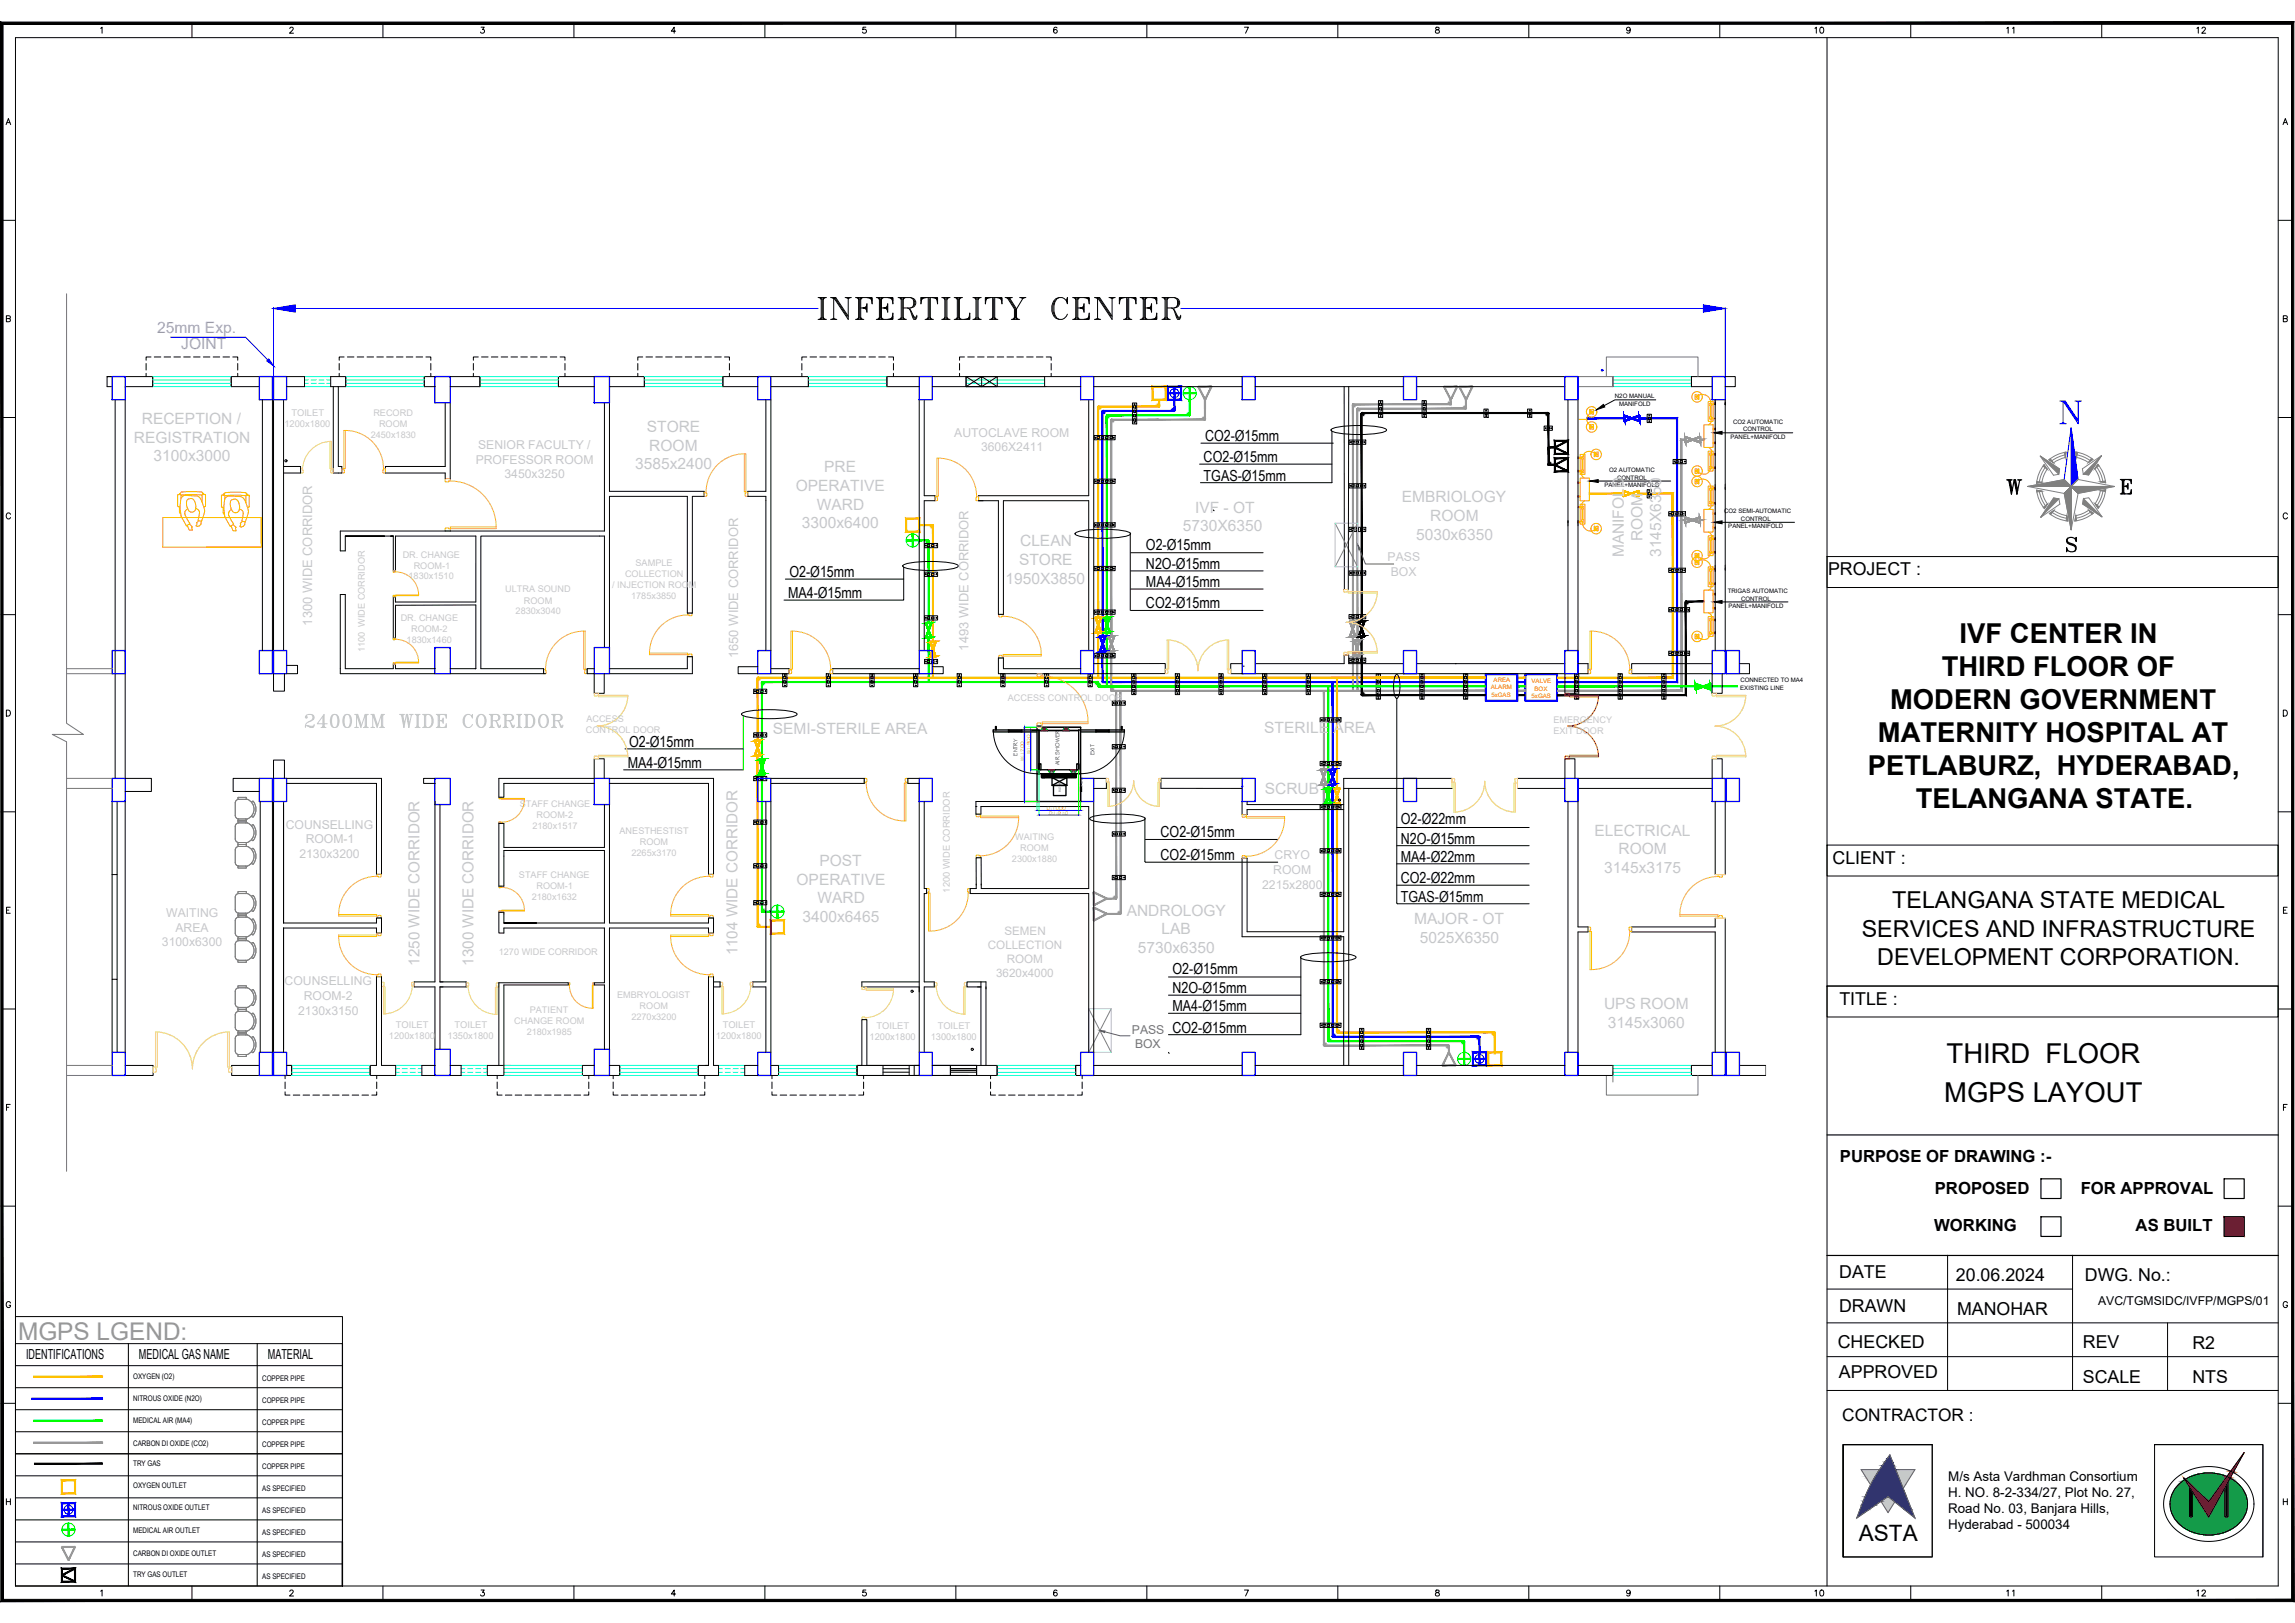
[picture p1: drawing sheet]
<svg xmlns="http://www.w3.org/2000/svg" width="594mm" height="420mm" viewBox="0 0 594 420" stroke-linecap="round" stroke-linejoin="round" font-family="sans-serif">
<defs><g id="words">
<text font-size="9.7" fill="#00f" x="532" y="110.8">N</text>
<g font-size="7.1">
<text x="518.2" y="129.1">W</text>
<text x="507.3" y="166.5">IVF CENTER IN</text>
<text x="502.6" y="175.1">THIRD FLOOR OF</text>
<text x="489.3" y="183.6">MODERN GOVERNMENT</text>
<text x="486.1" y="192.2">MATERNITY HOSPITAL AT</text>
<text x="483.5" y="200.6">PETLABURZ, HYDERABAD,</text>
<text x="495.9" y="209.2">TELANGANA STATE.</text>
<text x="503.9" y="275.2">THIRD FLOOR</text>
<text x="503.3" y="285.3">MGPS LAYOUT</text>
</g>
<text font-size="6.6" fill="#c7c8ca" x="78" y="189.4">2400MM WIDE CORRIDOR</text>
<text font-size="6.3" fill="#989898" x="4.7" y="347">MGPS LGEND:</text>
<g font-size="6">
<text x="489.8" y="235.2">TELANGANA STATE MEDICAL</text>
<text x="481.9" y="242.4">SERVICES AND INFRASTRUCTURE</text>
<text x="486" y="249.7">DEVELOPMENT CORPORATION.</text>
</g>
<text font-size="5.8" x="481.2" y="398.9">ASTA</text>
<g font-size="4.9">
<text x="468.5" y="9.9">10</text>
<text x="518.2" y="9.9">11</text>
<text x="567.3" y="9.9">12</text>
<text x="468.5" y="414.5">10</text>
<text x="518.2" y="414.5">11</text>
<text x="567.3" y="414.5">12</text>
</g>
<g font-size="4.6">
<text x="473.2" y="148.9">PROJECT :</text>
<text x="474.4" y="223.7">CLIENT :</text>
<text x="476.1" y="260.2">TITLE :</text>
<text x="476.1" y="330.7">DATE</text>
<text x="506.3" y="331.6">20.06.2024</text>
<text x="539.7" y="331.7">DWG. No.:</text>
<text x="476.1" y="339.7">DRAWN</text>
<text x="506.6" y="340.5">MANOHAR</text>
<text x="475.7" y="348.9">CHECKED</text>
<text x="539.2" y="348.8">REV</text>
<text x="567.5" y="349.2">R2</text>
<text x="476" y="356.7">APPROVED</text>
<text x="539.2" y="357.9">SCALE</text>
<text x="567.5" y="358">NTS</text>
</g>
<text font-size="4.5" x="476.9" y="367.8">CONTRACTOR :</text>
<g font-size="4.3">
<text x="476.3" y="300.8">PURPOSE OF DRAWING :-</text>
<text x="500.9" y="309.2">PROPOSED</text>
<text x="538.6" y="309.2">FOR APPROVAL</text>
<text x="500.7" y="318.7">WORKING</text>
<text x="552.8" y="318.7">AS BUILT</text>
</g>
<g font-size="4" fill="#f0f">
<text x="40.7" y="86.2">25mm Exp.</text>
<text x="46.9" y="90.4">JOINT</text>
</g>
<g font-size="4" fill="#c7c8ca">
<text x="36.7" y="109.7">RECEPTION /</text>
<text x="167.4" y="111.8">STORE</text>
<text x="34.6" y="114.6">REGISTRATION</text>
<text x="39.8" y="119.4">3100x3000</text>
<text x="168.1" y="116.7">ROOM</text>
<text x="164.4" y="121.5">3585x2400</text>
<text x="213.3" y="122.3">PRE</text>
<text x="206" y="127.1">OPERATIVE</text>
<text x="211.4" y="131.9">WARD</text>
<text x="362.8" y="130.1">EMBRIOLOGY</text>
<text x="207.6" y="136.8">3300x6400</text>
<text x="306.2" y="137.6">5730X6350</text>
<text x="309.4" y="132.7">IVF - OT</text>
<text x="370.2" y="134.9">ROOM</text>
<text x="264.1" y="141.4">CLEAN</text>
<text x="366.6" y="139.7">5030x6350</text>
<text x="425.2" y="140.1" transform="rotate(-90 425.2 140.1)">ROOM</text>
<text x="263.8" y="146.3">STORE</text>
<text x="420.4" y="144.3" transform="rotate(-90 420.4 144.3)">MANIFOLD</text>
<text x="430" y="144.1" transform="rotate(-90 430 144.1)">3145X6350</text>
<text x="260.3" y="151.1">1950X3850</text>
<text x="200.1" y="190">SEMI-STERILE AREA</text>
<text x="327.3" y="189.7">STERILE AREA</text>
<text x="327.4" y="205.4">SCRUB</text>
<text x="412.8" y="216.3">ELECTRICAL</text>
<text x="419" y="221.2">ROOM</text>
<text x="212.1" y="224.1">POST</text>
<text x="415.3" y="226">3145x3175</text>
<text x="206.2" y="229">OPERATIVE</text>
<text x="211.6" y="233.8">WARD</text>
<text x="207.7" y="238.6">3400x6465</text>
<text x="291.7" y="237.1">ANDROLOGY</text>
<text x="366.1" y="239.3">MAJOR - OT</text>
<text x="300.7" y="241.9">LAB</text>
<text x="367.5" y="244.1">5025X6350</text>
<text x="294.6" y="246.7">5730x6350</text>
<text x="415.2" y="261.2">UPS ROOM</text>
<text x="416.2" y="266">3145x3060</text>
</g>
<g font-size="3.9">
<text x="311.6" y="119.6">CO2-Ø15mm</text>
<text x="311.9" y="114.2">CO2-Ø15mm</text>
<text x="311.6" y="124.4">TGAS-Ø15mm</text>
<text x="296.6" y="142.3">O2-Ø15mm</text>
<text x="204.4" y="149.4">O2-Ø15mm</text>
<text x="296.6" y="147.3">N2O-Ø15mm</text>
<text x="204" y="154.8">MA4-Ø15mm</text>
<text x="296.6" y="152">MA4-Ø15mm</text>
<text x="296.6" y="157.5">CO2-Ø15mm</text>
<text x="162.8" y="193.3">O2-Ø15mm</text>
<text x="162.5" y="198.8">MA4-Ø15mm</text>
<text x="362.6" y="213.4">O2-Ø22mm</text>
<text x="300.4" y="216.8">CO2-Ø15mm</text>
<text x="362.6" y="218.4">N2O-Ø15mm</text>
<text x="300.4" y="222.7">CO2-Ø15mm</text>
<text x="362.6" y="223.1">MA4-Ø22mm</text>
<text x="362.6" y="228.6">CO2-Ø22mm</text>
<text x="362.6" y="233.4">TGAS-Ø15mm</text>
<text x="303.5" y="257.1">N2O-Ø15mm</text>
<text x="303.5" y="252.1">O2-Ø15mm</text>
<text x="303.5" y="261.8">MA4-Ø15mm</text>
<text x="303.5" y="267.3">CO2-Ø15mm</text>
</g>
<g font-size="3.9" fill="#c7c8ca">
<text x="108.6" y="250" transform="rotate(-90 108.6 250)">1250 WIDE CORRIDOR</text>
<text x="122.6" y="250" transform="rotate(-90 122.6 250)">1300 WIDE CORRIDOR</text>
<text x="190.9" y="247.4" transform="rotate(-90 190.9 247.4)">1104 WIDE CORRIDOR</text>
</g>
<g font-size="3.6">
<text x="6.7" y="351.8">IDENTIFICATIONS</text>
<text x="36" y="351.8">MEDICAL GAS NAME</text>
<text x="69.3" y="351.8">MATERIAL</text>
</g>
<g font-size="3.5">
<text x="504.3" y="383.5">M/s Asta Vardhman Consortium</text>
<text x="504.3" y="387.7">H. NO. 8-2-334/27, Plot No. 27,</text>
<text x="504.3" y="395.9">Hyderabad - 500034</text>
<text x="504.3" y="391.8">Road No. 03, Banjara Hills,</text>
</g>
<g font-size="3.4" fill="#c7c8ca">
<text x="80.8" y="162" transform="rotate(-90 80.8 162)">1300 WIDE CORRIDOR</text>
<text x="191" y="170.4" transform="rotate(-90 191 170.4)">1650 WIDE CORRIDOR</text>
<text x="250.7" y="168.4" transform="rotate(-90 250.7 168.4)">1493 WIDE CORRIDOR</text>
</g>
<g font-size="3.2" fill="#c7c8ca">
<text x="247" y="113">AUTOCLAVE ROOM</text>
<text x="123.8" y="116.3">SENIOR FACULTY /</text>
<text x="253.9" y="116.8">3606X2411</text>
<text x="123.1" y="120.1">PROFESSOR ROOM</text>
<text x="130.6" y="123.9">3450x3250</text>
<text x="359.2" y="145.3">PASS</text>
<text x="360" y="149.2">BOX</text>
<text x="74" y="214.5">COUNSELLING</text>
<text x="79.1" y="218.3">ROOM-1</text>
<text x="77.5" y="222.1">2130x3200</text>
<text x="329.6" y="226.3">ROOM</text>
<text x="329.9" y="222.4">CRYO</text>
<text x="326.7" y="230">2215x2800</text>
<text x="43" y="237.4">WAITING</text>
<text x="41.9" y="245">3100x6300</text>
<text x="45.4" y="241.2">AREA</text>
<text x="73.7" y="255.1">COUNSELLING</text>
<text x="77.2" y="262.7">2130x3150</text>
<text x="78.6" y="258.9">ROOM-2</text>
</g>
<g font-size="3.2" fill="#767676">
<text x="293" y="267.6">PASS</text>
<text x="293.8" y="271.4">BOX</text>
</g>
<text font-size="3.2" x="543.1" y="337.7">AVC/TGMSIDC/IVFP/MGPS/01</text>
<g font-size="3" fill="#c7c8ca">
<text x="255.7" y="245.7">COLLECTION</text>
<text x="260" y="242">SEMEN</text>
<text x="260.6" y="249.3">ROOM</text>
<text x="257.8" y="252.9">3620x4000</text>
</g>
<g font-size="2.4" fill="#c7c8ca">
<text x="75.4" y="107.6">TOILET</text>
<text x="96.6" y="107.6">RECORD</text>
<text x="73.6" y="110.5">1200x1800</text>
<text x="96" y="113.3">2450x1830</text>
<text x="98.1" y="110.5">ROOM</text>
<text x="104.2" y="144.3">DR. CHANGE</text>
<text x="107.1" y="147.2">ROOM-1</text>
<text x="161.8" y="149.3">COLLECTION</text>
<text x="164.5" y="146.5">SAMPLE</text>
<text x="105.8" y="150">1830x1510</text>
<text x="130.8" y="153.4">ULTRA SOUND</text>
<text x="158.5" y="152.2">/ INJECTION ROOM</text>
<text x="163.4" y="155">1785x3850</text>
<text x="103.7" y="160.8">DR. CHANGE</text>
<text x="133.5" y="159.1">2830x3040</text>
<text x="135.6" y="156.2">ROOM</text>
<text x="105.3" y="166.4">1830x1460</text>
<text x="106.4" y="163.6">ROOM-2</text>
<text x="94.5" y="168.9" transform="rotate(-90 94.5 168.9)">1100 WIDE CORRIDOR</text>
<text x="260.9" y="181.4">ACCESS CONTROL DOOR</text>
<text x="151.7" y="189.9">CONTROL DOOR</text>
<text x="151.8" y="187">ACCESS</text>
<text x="402.1" y="187.1">EMERGENCY</text>
<text x="402.1" y="189.9">EXIT DOOR</text>
<text x="134.5" y="208.9">STAFF CHANGE</text>
<text x="137.8" y="214.6">2180x1517</text>
<text x="138.9" y="211.8">ROOM-2</text>
<text x="160.4" y="215.8">ANESTHESTIST</text>
<text x="163.5" y="221.5">2265x3170</text>
<text x="165.6" y="218.6">ROOM</text>
<text x="262.8" y="217.4">WAITING</text>
<text x="264.1" y="220.3">ROOM</text>
<text x="134.3" y="227.2">STAFF CHANGE</text>
<text x="262" y="223.1">2300x1880</text>
<text x="137.6" y="232.9">2180x1632</text>
<text x="138.9" y="230.1">ROOM-1</text>
<text x="245.9" y="231.1" transform="rotate(-90 245.9 231.1)">1200 WIDE CORRIDOR</text>
<text x="129.1" y="247.1">1270 WIDE CORRIDOR</text>
<text x="137.1" y="262.2">PATIENT</text>
<text x="159.7" y="258.4">EMBRYOLOGIST</text>
<text x="165.6" y="261.2">ROOM</text>
<text x="100.7" y="268.9">1200x1800</text>
<text x="102.5" y="266">TOILET</text>
<text x="115.8" y="268.9">1350x1800</text>
<text x="117.7" y="266">TOILET</text>
<text x="133.1" y="265">CHANGE ROOM</text>
<text x="136.3" y="267.9">2180x1985</text>
<text x="163.4" y="264">2270x3200</text>
<text x="185.3" y="268.9">1200x1800</text>
<text x="187.1" y="266">TOILET</text>
<text x="225.1" y="269.3">1200x1800</text>
<text x="226.9" y="266.4">TOILET</text>
<text x="240.9" y="269.3">1300x1800</text>
<text x="242.7" y="266.4">TOILET</text>
</g>
<g font-size="2">
<text x="34.5" y="357.1">OXYGEN (O2)</text>
<text x="67.9" y="357.4">COPPER PIPE</text>
<text x="34.5" y="362.8">NITROUS OXIDE (N2O)</text>
<text x="67.9" y="363.1">COPPER PIPE</text>
<text x="34.5" y="368.5">MEDICAL AIR (MA4)</text>
<text x="67.9" y="368.8">COPPER PIPE</text>
<text x="34.5" y="374.2">CARBON DI OXIDE (CO2)</text>
<text x="67.9" y="374.5">COPPER PIPE</text>
<text x="34.5" y="379.6">TRY GAS</text>
<text x="67.9" y="380.2">COPPER PIPE</text>
<text x="34.5" y="385.3">OXYGEN OUTLET</text>
<text x="67.9" y="385.9">AS SPECIFIED</text>
<text x="34.5" y="391">NITROUS OXIDE OUTLET</text>
<text x="67.9" y="391.6">AS SPECIFIED</text>
<text x="34.5" y="396.7">MEDICAL AIR OUTLET</text>
<text x="67.9" y="397.3">AS SPECIFIED</text>
<text x="34.5" y="402.7">CARBON DI OXIDE OUTLET</text>
<text x="67.9" y="403">AS SPECIFIED</text>
<text x="34.5" y="408.1">TRY GAS OUTLET</text>
<text x="67.9" y="408.7">AS SPECIFIED</text>
</g>
<g font-size="1.6">
<text x="418" y="103.1">N2O MANUAL</text>
<text x="419.1" y="105">MANIFOLD</text>
<text x="448" y="113.6">PANEL+MANIFOLD</text>
<text x="448.6" y="109.8">CO2 AUTOMATIC</text>
<text x="451.2" y="111.7">CONTROL</text>
<text x="416.5" y="122.3">O2 AUTOMATIC</text>
<text x="418.6" y="124.2">CONTROL</text>
<text x="415.3" y="126.1">PANEL+MANIFOLD</text>
<text x="446.3" y="132.9">CO2 SEMI-AUTOMATIC</text>
<text x="447.4" y="136.7">PANEL+MANIFOLD</text>
<text x="450.7" y="134.8">CONTROL</text>
<text x="447.2" y="153.6">TRIGAS AUTOMATIC</text>
<text x="450.7" y="155.5">CONTROL</text>
<text x="447.4" y="157.4">PANEL+MANIFOLD</text>
<text x="450.5" y="178.5">EXISTING LINE</text>
<text x="450.5" y="176.6">CONNECTED TO MA4</text>
</g>
<g font-size="1.6" fill="#f00">
<text x="385.9" y="178.5">ALARM</text>
<text x="386.6" y="176.6">AREA</text>
<text x="396.5" y="176.9">VALVE</text>
<text x="397.2" y="178.8">BOX</text>
<text x="386.1" y="180.4">5xGAS</text>
<text x="396.5" y="180.7">5xGAS</text>
</g>
<g font-size="1.5">
<text x="263.4" y="195.6" transform="rotate(-90 263.4 195.6)">ENTRY</text>
<text x="283.3" y="195.4" transform="rotate(-90 283.3 195.4)">EXIT</text>
<text x="274.3" y="198.1" transform="rotate(-90 274.3 198.1)">AIR SHOWER</text>
</g>
<g font-size="1.4" fill="#f00">
<text x="265.1" y="197" transform="rotate(-90 265.1 197)">W:1700</text>
<text x="266.8" y="195.3" transform="rotate(-90 266.8 195.3)">W1:900</text>
<text x="271" y="209.8">D:1000</text>
<text x="271.6" y="211">D1:910</text>
</g>
<g font-size=".8">
<text x="274.6" y="205" transform="rotate(-90 274.6 205)">BLOWER</text>
<text x="280.3" y="205.1" transform="rotate(-90 280.3 205.1)">CONTROLS</text>
</g>
</g></defs>
<!-- layer: MEDI VB -->
<path d="M384.5 174.4h8.4v7.2h-8.4zM384.7 174.7h7.9v6.6h-7.9zM394.7 174.4h8.5v7.2h-8.5zM395 174.7h7.9v6.6h-7.9z" fill="none" stroke="#00f" stroke-width=".26"/>
<!-- layer: CO2 -->
<g fill="#000" stroke="#000" stroke-width=".26">
<path d="M352.3 107.1l.3 53.8v-53.8zM352.3 107.1l.3 53.8h-.3z"/>
<path d="M352.6 106.8l.1 .3zM352.6 106.8l.1 .3zM352.5 106.8l.2 .3zM352.5 106.8l.2 .3zM352.5 106.9l.2 .2zM352.5 106.9l.2 .2zM352.5 106.9l.2 .2zM352.4 106.9l.3 .2zM352.4 106.9l.2 .2zM352.4 107l.2 .1zM352.4 107l.2 .1zM352.3 107.1h.3zM352.3 107.1h.3zM352.3 107.1h.3z"/>
<path d="M352.7 106.8v.3l47.9-.3zM352.7 107.1l47.9-.3v.3z"/>
<path d="M400.8 115.7v.3l1.8-.3zM400.8 116l1.8-.3v.3z"/>
<path d="M400.8 115.7v.3l1.8-.3zM400.8 116l1.8-.3v.3z"/>
<path d="M400.7 115.8l.3 1.8v-1.8zM400.7 115.8l.3 1.8h-.3z"/>
<path d="M400.7 107.1h.3zM400.7 107.1h.3zM400.7 107.1l.2-.1zM400.7 107.1l.2-.1zM400.7 107.1l.2-.2zM400.7 107.1l.2-.2zM400.8 106.9l-.1 .2zM400.8 106.9l-.1 .2zM400.8 106.8l-.1 .3zM400.8 106.8l-.2 .3zM400.7 106.8l-.1 .3zM400.7 106.8l-.1 .3zM400.6 106.8v.3zM400.6 106.8v.3z"/>
<path d="M400.7 107.1l.3 13v-13zM400.7 107.1l.3 13h-.3z"/>
<path d="M402.4 115.9l3.4 1.7 .1-.2zM402.6 115.7l3.3 1.7-3.5-1.5z"/>
<path d="M402.6 115.9l3.3-1.7-.1-.2zM402.4 115.7l3.4-1.7-3.2 1.9z"/>
<path d="M402.6 120.5l3.3-1.7-.1-.3zM402.4 120.2l3.4-1.7-3.2 2z"/>
<path d="M402.4 117.6h3.6l-.3-.2zM402.6 117.4h3.1l-3.3 .2zM402.4 114v3.6l.2-.2zM402.4 114l.2 .3v3.1zM402.4 114l.2 .3 3.4-.3zM402.6 114.3l3.4-.3-.3 .3zM406 114l-.3 .3 .3 3.3zM405.7 114.3l.3 3.3-.3-.2z"/>
<path d="M400.7 120.1h.3zM400.7 120.2l.3-.1zM400.7 120.2l.3-.1zM400.7 120.3l.3-.2zM400.7 120.3l.3-.2zM400.8 120.3l.2-.2zM400.8 120.3l.2-.1zM401 120.2l-.2 .2zM401 120.2l-.1 .2zM401 120.2l-.1 .2zM401 120.2v.3zM401 120.2v.3zM401 120.2l.1 .3zM401 120.2l.1 .3z"/>
<path d="M400.7 120.2v.3l1.8-.3zM400.7 120.5l1.8-.3v.3z"/>
<path d="M401.1 120.2v.3l1.4-.3zM401.1 120.5l1.4-.3v.3z"/>
<path d="M402.4 120.5l3.4 1.6 .1-.2zM402.6 120.2l3.3 1.7-3.5-1.4z"/>
<path d="M402.4 122.2h3.6l-.3-.3zM402.4 122.2l.2-.3h3.1zM402.4 118.5v3.7l.2-.3zM402.4 118.5l.2 .3v3.1zM402.4 118.5l.2 .3 3.4-.3zM402.6 118.8l3.4-.3-.3 .3zM406 118.5l-.3 .3 .3 3.4zM405.7 118.8l.3 3.4-.3-.3z"/>
<path d="M436.5 155.6l.1 .3zM436.5 155.6l.1 .3zM436.4 155.6l.2 .3zM436.4 155.6l.2 .3zM436.4 155.7l.2 .2zM436.4 155.7l.2 .2zM436.4 155.7l.1 .2zM436.3 155.7l.2 .2zM436.3 155.7l.2 .2zM436.3 155.8l.2 .1zM436.3 155.8l.2 .1zM436.2 155.9h.3zM436.2 155.9h.3zM436.2 155.9h.3z"/>
<path d="M436.6 155.6v.3l4.5-.3zM436.6 155.9l4.5-.3v.3z"/>
<path d="M351.8 160.8v.3l1.3-.3zM351.8 161.1l1.3-.3v.3z"/>
<path d="M351.8 160.8v.3l1.3-.3zM351.8 161.1l1.3-.3v.3z"/>
<path d="M351.8 160.8v.3l1.3-.3zM351.8 161.1l1.3-.3v.3z"/>
<path d="M351.8 160.8v.3l1.3-.3zM351.8 161.1l1.3-.3v.3z"/>
<path d="M351.8 160.8v.3l1.3-.3zM351.8 161.1l1.3-.3v.3z"/>
<path d="M351.8 160.8v.3l1.3-.3zM351.8 161.1l1.3-.3v.3z"/>
<path d="M351.8 160.8v.3l1.3-.3zM351.8 161.1l1.3-.3v.3z"/>
<path d="M351.8 160.8v.3l1.3-.3zM351.8 161.1l1.3-.3v.3z"/>
<path d="M352.3 179.7h.3zM352.3 179.8l.3-.1zM352.3 179.8h.3zM352.4 179.9l.2-.1zM352.4 179.9l.2-.1zM352.4 180l.2-.2zM352.4 180l.2-.2zM352.6 179.8l-.1 .2zM352.7 179.8l-.2 .3zM352.7 179.8l-.2 .3zM352.7 179.8l-.1 .3zM352.7 179.8l-.1 .3zM352.7 179.8l-.1 .3zM352.7 179.8v.3z"/>
<path d="M352.3 164.8v14.9h.3zM352.3 164.8h.3v14.9z"/>
<path d="M352.3 162.1v.8h.3zM352.3 162.1h.3v.8z"/>
<path d="M351.7 161l1.3 3.8 .3-.1zM351.7 161l.2-.1 1.4 3.8z"/>
<path d="M351.7 161l1.3 3.8 .3-.1zM351.7 161l.2-.1 1.4 3.8z"/>
<path d="M351.7 161l1.3 3.8 .3-.1zM351.7 161l.2-.1 1.4 3.8z"/>
<path d="M351.7 161l1.3 3.8 .3-.1zM351.7 161l.2-.1 1.4 3.8z"/>
<path d="M351.7 161l1.3 3.8 .3-.1zM351.7 161l.2-.1 1.4 3.8z"/>
<path d="M351.7 161l1.3 3.8 .3-.1zM351.7 161l.2-.1 1.4 3.8z"/>
<path d="M351.7 161l1.3 3.8 .3-.1zM351.7 161l.2-.1 1.4 3.8z"/>
<path d="M351.7 161l1.3 3.8 .3-.1zM351.7 161l.2-.1 1.4 3.8z"/>
<path d="M351.8 164.9h1.3v-.3zM351.8 164.6h1.3l-1.3 .3z"/>
<path d="M351.8 164.9h1.3v-.3zM351.8 164.6h1.3l-1.3 .3z"/>
<path d="M351.8 164.9h1.3v-.3zM351.8 164.6h1.3l-1.3 .3z"/>
<path d="M351.8 164.9h1.3v-.3zM351.8 164.6h1.3l-1.3 .3z"/>
<path d="M351.8 164.9h1.3v-.3zM351.8 164.6h1.3l-1.3 .3z"/>
<path d="M351.8 164.9h1.3v-.3zM351.8 164.6h1.3l-1.3 .3z"/>
<path d="M351.8 164.9h1.3v-.3zM351.8 164.6h1.3l-1.3 .3z"/>
<path d="M351.8 164.9h1.3v-.3zM351.8 164.6h1.3l-1.3 .3z"/>
<path d="M353 160.9l-1.1 3.9 1.4-3.8zM353 160.9l-1.1 3.9-.2-.1z"/>
<path d="M353 160.9l-1.1 3.9 1.4-3.8zM353 160.9l-1.1 3.9-.2-.1z"/>
<path d="M353 160.9l-1.1 3.9 1.4-3.8zM353 160.9l-1.1 3.9-.2-.1z"/>
<path d="M353 160.9l-1.1 3.9 1.4-3.8zM353 160.9l-1.1 3.9-.2-.1z"/>
<path d="M353 160.9l-1.1 3.9 1.4-3.8zM353 160.9l-1.1 3.9-.2-.1z"/>
<path d="M353 160.9l-1.1 3.9 1.4-3.8zM353 160.9l-1.1 3.9-.2-.1z"/>
<path d="M353 160.9l-1.1 3.9 1.4-3.8zM353 160.9l-1.1 3.9-.2-.1z"/>
<path d="M353 160.9l-1.1 3.9 1.4-3.8zM353 160.9l-1.1 3.9-.2-.1z"/>
<path d="M392.9 179.8v.3l1.8-.3zM392.9 180.1l1.8-.3v.3z"/>
<path d="M403.2 179.8v.3l33-.3zM403.2 180.1l33-.3 .3 .3zM436.2 155.9v23.9l.3 .3zM436.2 155.9h.3v24.2z"/>
<path d="M352.7 180.1h31.8v-.3zM352.7 179.8h31.8l-31.8 .3z"/>
<path d="M8.9 378.8v.3l17.6-.3zM8.9 379.1l17.6-.3v.3z"/>
<path d="M16 407.9l3.4 1.7 .1-.3zM16.1 407.6l3.4 1.7-3.5-1.4z"/>
<path d="M16.1 407.9l3.4-1.7-.1-.2zM16 407.6l3.4-1.6-3.3 1.9z"/>
<path d="M15.9 409.6h3.7l-.3-.3zM15.9 409.6l.3-.3h3.1zM15.9 405.9v3.7l.3-.3zM15.9 405.9l.3 .3v3.1zM15.9 405.9l.3 .3 3.4-.3zM16.2 406.2l3.4-.3-.3 .3zM19.6 405.9l-.3 .3 .3 3.4zM19.3 406.2l.3 3.4-.3-.3z"/>
</g>
<!-- layer: Trigas -->
<g fill="#989898" stroke="#989898" stroke-width=".26">
<path d="M435.2 134.5v.3l1-.3zM435.2 134.8l1-.3v.3z"/>
<path d="M440 134.5v.3l1.1-.3zM440 134.8l1.1-.3v.3z"/>
<path d="M392.9 178.7v.3l1.8-.3zM392.9 179l1.8-.3v.3z"/>
<path d="M403.2 178.7v.3l31.9-.3zM403.2 179l31.9-.3 .3 .3zM435.1 113.7v65l.3 .3zM435.1 113.7l.3 .3v65zM435.1 113.7l.3 .3 .8-.3zM435.4 114l.8-.3v.3z"/>
<path d="M440.1 113.7v.3l1-.3zM440.1 114l1-.3v.3z"/>
<path d="M286.5 232.5v.3l2.2-.3zM286.5 232.8l2.2-.3v.3z"/>
<path d="M288.7 232.5l.1 .3zM288.7 232.5l.1 .3zM288.7 232.5l.2 .3zM288.7 232.5l.2 .3zM288.7 232.5l.2 .2zM288.7 232.5l.2 .2zM288.8 232.5l.2 .1zM288.8 232.5l.2 .1zM288.8 232.5l.2 .1zM288.8 232.5l.2 .1zM288.8 232.5h.3zM288.8 232.4l.3 .1zM288.8 232.4h.3zM288.8 232.4h.3z"/>
<path d="M288.8 178.9v53.5h.3zM288.8 178.9h.3v53.5z"/>
<path d="M297.2 108.8h2.7v-.3zM297.2 108.5h2.7l-2.7 .3z"/>
<path d="M287.5 109.7l.3 55.1v-55.1zM287.5 109.7l.3 55.1h-.3z"/>
<path d="M287.5 166.5l.3 .4v-.4zM287.5 166.5l.3 .4h-.3z"/>
<path d="M287.5 168.6l.3 10v-10zM287.5 168.6l.3 10h-.3z"/>
<path d="M287.5 178.6h.3zM287.5 178.7l.3-.1zM287.5 178.7l.3-.1zM287.5 178.8l.3-.2zM287.5 178.8l.3-.2zM287.6 178.8l.2-.2zM287.6 178.8l.2-.1zM287.8 178.7l-.2 .2zM287.8 178.7l-.1 .2zM287.8 178.7l-.1 .2zM287.8 178.7v.3zM287.8 178.7v.3zM287.8 178.7l.1 .3zM287.8 178.7l.1 .3z"/>
<path d="M287.9 178.7v.3l96.6-.3zM287.9 179l96.6-.3v.3z"/>
<path d="M392.9 178.7v.3l1.8-.3zM392.9 179l1.8-.3v.3z"/>
<path d="M403.2 178.7v.3l31.9-.3zM403.2 179l31.9-.3 .3 .3zM435.1 113.7v65l.3 .3zM435.1 113.7l.3 .3v65zM435.1 113.7l.3 .3 .8-.3zM435.4 114l.8-.3v.3z"/>
<path d="M440.1 113.7v.3l1-.3zM440.1 114l1-.3v.3z"/>
<path d="M350.1 164.8v14h.3zM350.1 164.8h.3v14z"/>
<path d="M350.1 104.9v56h.3zM350.1 104.9h.3v56z"/>
<path d="M350.4 104.5v.3zM350.4 104.5v.3zM350.3 104.6l.1 .2zM350.3 104.6l.1 .2zM350.2 104.6l.2 .2zM350.2 104.6l.2 .2zM350.2 104.6l.2 .2zM350.2 104.7l.2 .1zM350.2 104.7l.2 .1zM350.1 104.7l.3 .1zM350.1 104.7l.3 .1zM350.1 104.8h.3zM350.1 104.8l.3 .1zM350.1 104.9h.3z"/>
<path d="M350.4 104.5v.3l24.9-.3zM350.4 104.8l24.9-.3v.3z"/>
<path d="M375.3 104.5l.1 .3zM375.3 104.5l.1 .3zM375.3 104.5l.1 .3zM375.3 104.5l.1 .3zM375.3 104.5l.2 .2zM375.3 104.5l.2 .2zM375.3 104.5l.3 .2zM375.3 104.5l.3 .2zM375.4 104.5l.2 .1zM375.4 104.5l.2 .1zM375.4 104.5h.3zM375.4 104.5h.3zM375.4 104.5h.3zM375.4 104.4h.3z"/>
<path d="M375.4 103.5v.9h.3zM375.4 103.5h.3v.9z"/>
<path d="M310.2 100v.2l3.4-.2zM310.2 100.2l3.4-.2v.2z"/>
<path d="M313.5 100l-1.7 3.4 .2 .1zM313.5 100l.2 .2-1.7 3.3z"/>
<path d="M310.1 100.2l1.7 3.3 .2-.1zM310.1 100.2l.3-.2 1.6 3.4z"/>
<path d="M373.4 276h3.4v-.3zM373.4 275.7h3.4l-3.4 .3z"/>
<path d="M374.9 272.4l-1.4 3.5 1.7-3.4zM374.9 272.4l-1.4 3.5-.2-.1z"/>
<path d="M374.9 272.5l2 3.3-1.7-3.4zM374.9 272.5l2 3.3-.3 .1z"/>
<path d="M283 231v3.3h.3zM283 231h.3v3.3z"/>
<path d="M283.1 231.1l3.3 1.7 .2-.3zM283.2 230.8l3.4 1.7-3.5-1.4z"/>
<path d="M283.2 234.5l3.4-1.7-.2-.3zM283.1 234.2l3.3-1.7-3.2 2z"/>
<path d="M283 234.9v3.4h.3zM283 234.9h.3v3.4z"/>
<path d="M283.1 235l3.3 1.7 .2-.2zM283.2 234.8l3.4 1.7-3.5-1.5z"/>
<path d="M283.2 238.4l3.4-1.7-.2-.2zM283.1 238.2l3.3-1.7-3.2 1.9z"/>
<path d="M377.8 100v.2l3.4-.2zM377.8 100.2l3.4-.2v.2z"/>
<path d="M381 100l-1.7 3.4 .3 .1zM381 100l.3 .2-1.7 3.3z"/>
<path d="M377.7 100.2l1.6 3.3 .3-.1zM377.7 100.2l.2-.2 1.7 3.4z"/>
<path d="M373.8 100v.2l3.4-.2zM373.8 100.2l3.4-.2v.2z"/>
<path d="M377.1 100l-1.7 3.4 .2 .1zM377.1 100l.2 .2-1.7 3.3z"/>
<path d="M373.7 100.2l1.7 3.3 .2-.1zM373.7 100.2l.3-.2 1.6 3.4z"/>
<path d="M351.2 169.7v9.1h.3zM351.2 169.7h.3v9.1z"/>
<path d="M351.2 106v59.8h.3zM351.2 106h.3v59.8z"/>
<path d="M351.5 105.7l.1 .2zM351.5 105.7l.1 .2zM351.4 105.7l.2 .2zM351.4 105.7l.2 .2zM351.3 105.7l.2 .2zM351.3 105.7l.2 .2zM351.3 105.7l.2 .2zM351.3 105.8l.2 .2zM351.3 105.8l.2 .2zM351.2 105.9l.3 .1zM351.2 105.9l.3 .1zM351.2 105.9l.3 .1zM351.2 105.9l.3 .1zM351.2 106h.3z"/>
<path d="M351.6 105.6v.3l27.6-.3zM351.6 105.9l27.6-.3v.3z"/>
<path d="M379.2 105.6l.1 .3zM379.2 105.6l.1 .3zM379.3 105.6l.1 .3zM379.3 105.6l.1 .3zM379.3 105.6l.1 .3zM379.3 105.6l.2 .2zM379.3 105.6l.2 .2zM379.3 105.6l.2 .2zM379.3 105.6l.3 .1zM379.3 105.6l.3 .1zM379.3 105.6h.3zM379.3 105.6h.3zM379.3 105.6h.3zM379.3 105.6h.3z"/>
<path d="M379.3 103.5v2.1h.3zM379.3 103.5h.3v2.1z"/>
<path d="M286.5 236.5v.2l3.3-.2zM286.5 236.7l3.3-.2v.2z"/>
<path d="M289.8 236.5l.1 .2zM289.8 236.5l.1 .2zM289.9 236.5l.1 .2zM289.9 236.5l.1 .2zM289.9 236.4l.1 .3zM289.9 236.4l.2 .3zM289.9 236.4l.2 .2zM289.9 236.4l.2 .2zM289.9 236.4l.3 .1zM289.9 236.4l.3 .1zM289.9 236.4l.3 .1zM289.9 236.4l.3 .1zM289.9 236.4h.3zM289.9 236.4h.3z"/>
<path d="M289.9 178.8v57.6h.3zM289.9 178.8h.3v57.6z"/>
<path d="M287.5 168.6v10h.3zM287.5 168.6h.3v10z"/>
<path d="M287.5 166.5v.4h.3zM287.5 166.5h.3v.4z"/>
<path d="M287.5 108.9v55.9h.3zM287.5 108.9h.3v55.9z"/>
<path d="M287.8 108.5l.1 .3zM287.8 108.5l.1 .3zM287.7 108.5l.1 .3zM287.7 108.5l.1 .3zM287.6 108.6l.2 .2zM287.6 108.6l.2 .2zM287.6 108.6l.2 .2zM287.6 108.6l.2 .2zM287.6 108.6l.2 .2zM287.5 108.7l.3 .1zM287.5 108.7l.3 .1zM287.5 108.8h.3zM287.5 108.8h.3zM287.5 108.9l.3-.1z"/>
<path d="M287.9 108.5v.3l23.8-.3zM287.9 108.8l23.8-.3v.3z"/>
<path d="M311.7 108.5l.1 .3zM311.7 108.5l.1 .3zM311.7 108.5l.2 .2zM311.7 108.5l.2 .2zM311.7 108.5l.2 .2zM311.7 108.5l.2 .2zM311.7 108.5l.3 .1zM311.7 108.5l.3 .1zM311.8 108.5l.2 .1zM311.8 108.5l.2 .1zM311.8 108.5h.2zM311.8 108.4l.2 .1zM311.8 108.4h.3zM311.8 108.4h.3z"/>
<path d="M311.8 103.1v5.3h.3zM311.8 103.1h.3v5.3z"/>
<path d="M311.8 103.1l.3 2.7v-2.7zM311.8 103.1l.3 2.7h-.3z"/>
<path d="M384 267.4h2.7v-.3zM384 267.1h2.7l-2.7 .3z"/>
<path d="M342.6 178.8l.2 20.4v-20.4zM342.6 178.8l.2 20.4h-.2z"/>
<path d="M342.6 200.9l.2 .4v-.4zM342.6 200.9l.2 .4h-.2z"/>
<path d="M342.6 203l.2 67.4v-67.4zM342.6 203l.2 67.4h-.2z"/>
<path d="M342.6 270.4h.2zM342.6 270.5l.2-.1zM342.6 270.5l.2-.1zM342.6 270.6l.2-.2zM342.6 270.6l.3-.1zM342.6 270.7l.3-.2zM342.6 270.7l.3-.2zM342.9 270.5l-.2 .2zM342.9 270.5l-.1 .3zM342.9 270.5l-.1 .3zM342.9 270.5v.3zM342.9 270.5v.3zM342.9 270.5v.3zM342.9 270.5v.3z"/>
<path d="M342.9 270.5v.3l31.9-.3zM342.9 270.8l31.9-.3v.3z"/>
<path d="M374.9 270.9l.3-.1zM374.9 270.9l.3-.1zM374.9 270.9l.3-.2zM374.9 270.8l.3-.1zM374.9 270.8l.2-.1zM374.9 270.8l.2-.1zM375.1 270.6l-.2 .2zM375.1 270.6l-.2 .2zM375 270.5l-.1 .3zM375 270.5l-.1 .3zM374.9 270.5v.3zM374.9 270.5v.3zM374.8 270.5l.1 .3zM374.8 270.5l.1 .3z"/>
<path d="M374.9 270.9l.3 1.5v-1.5zM374.9 270.9l.3 1.5h-.3z"/>
<path d="M8.7 373.4v.2l17.8-.2zM8.7 373.6l17.8-.2v.2z"/>
<path d="M8.7 373.4v.2l17.8-.2zM8.7 373.6l17.8-.2v.2z"/>
<path d="M16 400.3v.3l3.4-.3zM16 400.6l3.4-.3v.3z"/>
<path d="M19.3 400.4l-1.7 3.4 .2 .1zM19.3 400.4l.2 .1-1.7 3.4z"/>
<path d="M15.9 400.5l1.7 3.4 .2-.1zM15.9 400.5l.3-.1 1.6 3.4z"/>
<path d="M342 203.2h1.3v-.3zM342 202.9h1.3l-1.3 .3z"/>
<path d="M342 199.1v.2l1.3-.2zM342 199.3l1.3-.2v.2z"/>
<path d="M343.2 199.1l-1.1 4 1.3-3.9zM343.2 199.1l-1.1 4-.3-.1z"/>
<path d="M341.8 199.2l1.4 3.9 .2-.1zM341.8 199.2l.3-.1 1.3 3.9z"/>
<path d="M342 203.2h1.3v-.3zM342 202.9h1.3l-1.3 .3z"/>
<path d="M342 199.1v.2l1.3-.2zM342 199.3l1.3-.2v.2z"/>
<path d="M343.2 199.1l-1.1 4 1.3-3.9zM343.2 199.1l-1.1 4-.3-.1z"/>
<path d="M341.8 199.2l1.4 3.9 .2-.1zM341.8 199.2l.3-.1 1.3 3.9z"/>
<path d="M342 203.2h1.3v-.3zM342 202.9h1.3l-1.3 .3z"/>
<path d="M342 199.1v.2l1.3-.2zM342 199.3l1.3-.2v.2z"/>
<path d="M343.2 199.1l-1.1 4 1.3-3.9zM343.2 199.1l-1.1 4-.3-.1z"/>
<path d="M341.8 199.2l1.4 3.9 .2-.1zM341.8 199.2l.3-.1 1.3 3.9z"/>
<path d="M342 203.2h1.3v-.3zM342 202.9h1.3l-1.3 .3z"/>
<path d="M342 199.1v.2l1.3-.2zM342 199.3l1.3-.2v.2z"/>
<path d="M343.2 199.1l-1.1 4 1.3-3.9zM343.2 199.1l-1.1 4-.3-.1z"/>
<path d="M341.8 199.2l1.4 3.9 .2-.1zM341.8 199.2l.3-.1 1.3 3.9z"/>
<path d="M342 203.2h1.3v-.3zM342 202.9h1.3l-1.3 .3z"/>
<path d="M342 199.1v.2l1.3-.2zM342 199.3l1.3-.2v.2z"/>
<path d="M343.2 199.1l-1.1 4 1.3-3.9zM343.2 199.1l-1.1 4-.3-.1z"/>
<path d="M341.8 199.2l1.4 3.9 .2-.1zM341.8 199.2l.3-.1 1.3 3.9z"/>
<path d="M342 203.2h1.3v-.3zM342 202.9h1.3l-1.3 .3z"/>
<path d="M342 199.1v.2l1.3-.2zM342 199.3l1.3-.2v.2z"/>
<path d="M343.2 199.1l-1.1 4 1.3-3.9zM343.2 199.1l-1.1 4-.3-.1z"/>
<path d="M341.8 199.2l1.4 3.9 .2-.1zM341.8 199.2l.3-.1 1.3 3.9z"/>
<path d="M342 203.2h1.3v-.3zM342 202.9h1.3l-1.3 .3z"/>
<path d="M342 199.1v.2l1.3-.2zM342 199.3l1.3-.2v.2z"/>
<path d="M343.2 199.1l-1.1 4 1.3-3.9zM343.2 199.1l-1.1 4-.3-.1z"/>
<path d="M341.8 199.2l1.4 3.9 .2-.1zM341.8 199.2l.3-.1 1.3 3.9z"/>
<path d="M342 203.2h1.3v-.3zM342 202.9h1.3l-1.3 .3z"/>
<path d="M342 199.1v.2l1.3-.2zM342 199.3l1.3-.2v.2z"/>
<path d="M343.2 199.1l-1.1 4 1.3-3.9zM343.2 199.1l-1.1 4-.3-.1z"/>
<path d="M341.8 199.2l1.4 3.9 .2-.1zM341.8 199.2l.3-.1 1.3 3.9z"/>
<path d="M287.5 166.5v.4h.3zM287.5 166.5h.3v.4z"/>
<path d="M287 164.6v.3l1.4-.3zM287 164.9l1.4-.3v.3z"/>
<path d="M287 168.8h1.4v-.3zM287 168.5h1.4l-1.4 .3z"/>
<path d="M288.3 164.7l-1.4 3.9 .3 .1zM288.3 164.7l.2 .1-1.3 3.9z"/>
<path d="M286.9 164.8l1.6 3.8-1.3-3.9zM286.9 164.8l1.6 3.8-.2 .1z"/>
<path d="M287 164.6v.3l1.4-.3zM287 164.9l1.4-.3v.3z"/>
<path d="M287 168.8h1.4v-.3zM287 168.5h1.4l-1.4 .3z"/>
<path d="M288.3 164.7l-1.4 3.9 .3 .1zM288.3 164.7l.2 .1-1.3 3.9z"/>
<path d="M286.9 164.8l1.6 3.8-1.3-3.9zM286.9 164.8l1.6 3.8-.2 .1z"/>
<path d="M287 164.6v.3l1.4-.3zM287 164.9l1.4-.3v.3z"/>
<path d="M287 168.8h1.4v-.3zM287 168.5h1.4l-1.4 .3z"/>
<path d="M288.3 164.7l-1.4 3.9 .3 .1zM288.3 164.7l.2 .1-1.3 3.9z"/>
<path d="M286.9 164.8l1.6 3.8-1.3-3.9zM286.9 164.8l1.6 3.8-.2 .1z"/>
<path d="M287 164.6v.3l1.4-.3zM287 164.9l1.4-.3v.3z"/>
<path d="M287 168.8h1.4v-.3zM287 168.5h1.4l-1.4 .3z"/>
<path d="M288.3 164.7l-1.4 3.9 .3 .1zM288.3 164.7l.2 .1-1.3 3.9z"/>
<path d="M286.9 164.8l1.6 3.8-1.3-3.9zM286.9 164.8l1.6 3.8-.2 .1z"/>
<path d="M287 164.6v.3l1.4-.3zM287 164.9l1.4-.3v.3z"/>
<path d="M287 168.8h1.4v-.3zM287 168.5h1.4l-1.4 .3z"/>
<path d="M288.3 164.7l-1.4 3.9 .3 .1zM288.3 164.7l.2 .1-1.3 3.9z"/>
<path d="M286.9 164.8l1.6 3.8-1.3-3.9zM286.9 164.8l1.6 3.8-.2 .1z"/>
<path d="M287 164.6v.3l1.4-.3zM287 164.9l1.4-.3v.3z"/>
<path d="M287 168.8h1.4v-.3zM287 168.5h1.4l-1.4 .3z"/>
<path d="M288.3 164.7l-1.4 3.9 .3 .1zM288.3 164.7l.2 .1-1.3 3.9z"/>
<path d="M286.9 164.8l1.6 3.8-1.3-3.9zM286.9 164.8l1.6 3.8-.2 .1z"/>
<path d="M287 164.6v.3l1.4-.3zM287 164.9l1.4-.3v.3z"/>
<path d="M287 168.8h1.4v-.3zM287 168.5h1.4l-1.4 .3z"/>
<path d="M288.3 164.7l-1.4 3.9 .3 .1zM288.3 164.7l.2 .1-1.3 3.9z"/>
<path d="M286.9 164.8l1.6 3.8-1.3-3.9zM286.9 164.8l1.6 3.8-.2 .1z"/>
<path d="M287 164.6v.3l1.4-.3zM287 164.9l1.4-.3v.3z"/>
<path d="M287 168.8h1.4v-.3zM287 168.5h1.4l-1.4 .3z"/>
<path d="M288.3 164.7l-1.4 3.9 .3 .1zM288.3 164.7l.2 .1-1.3 3.9z"/>
<path d="M286.9 164.8l1.6 3.8-1.3-3.9zM286.9 164.8l1.6 3.8-.2 .1z"/>
<path d="M350.1 162.6l.3 .4v-.4zM350.1 162.6l.3 .4h-.3z"/>
<path d="M350.6 169.8h1.4v-.3zM350.6 169.5h1.4l-1.4 .3z"/>
<path d="M350.6 165.7v.3l1.4-.3zM350.6 166l1.4-.3v.3z"/>
<path d="M351.8 165.8l-1.1 3.9 1.4-3.8zM351.8 165.8l-1.1 3.9-.2-.1z"/>
<path d="M350.5 165.9l1.3 3.8 .3-.1zM350.5 165.9l.2-.1 1.4 3.8z"/>
<path d="M350.6 169.8h1.4v-.3zM350.6 169.5h1.4l-1.4 .3z"/>
<path d="M350.6 165.7v.3l1.4-.3zM350.6 166l1.4-.3v.3z"/>
<path d="M351.8 165.8l-1.1 3.9 1.4-3.8zM351.8 165.8l-1.1 3.9-.2-.1z"/>
<path d="M350.5 165.9l1.3 3.8 .3-.1zM350.5 165.9l.2-.1 1.4 3.8z"/>
<path d="M350.6 169.8h1.4v-.3zM350.6 169.5h1.4l-1.4 .3z"/>
<path d="M350.6 165.7v.3l1.4-.3zM350.6 166l1.4-.3v.3z"/>
<path d="M351.8 165.8l-1.1 3.9 1.4-3.8zM351.8 165.8l-1.1 3.9-.2-.1z"/>
<path d="M350.5 165.9l1.3 3.8 .3-.1zM350.5 165.9l.2-.1 1.4 3.8z"/>
<path d="M350.6 169.8h1.4v-.3zM350.6 169.5h1.4l-1.4 .3z"/>
<path d="M350.6 165.7v.3l1.4-.3zM350.6 166l1.4-.3v.3z"/>
<path d="M351.8 165.8l-1.1 3.9 1.4-3.8zM351.8 165.8l-1.1 3.9-.2-.1z"/>
<path d="M350.5 165.9l1.3 3.8 .3-.1zM350.5 165.9l.2-.1 1.4 3.8z"/>
<path d="M350.6 169.8h1.4v-.3zM350.6 169.5h1.4l-1.4 .3z"/>
<path d="M350.6 165.7v.3l1.4-.3zM350.6 166l1.4-.3v.3z"/>
<path d="M351.8 165.8l-1.1 3.9 1.4-3.8zM351.8 165.8l-1.1 3.9-.2-.1z"/>
<path d="M350.5 165.9l1.3 3.8 .3-.1zM350.5 165.9l.2-.1 1.4 3.8z"/>
<path d="M350.6 169.8h1.4v-.3zM350.6 169.5h1.4l-1.4 .3z"/>
<path d="M350.6 165.7v.3l1.4-.3zM350.6 166l1.4-.3v.3z"/>
<path d="M351.8 165.8l-1.1 3.9 1.4-3.8zM351.8 165.8l-1.1 3.9-.2-.1z"/>
<path d="M350.5 165.9l1.3 3.8 .3-.1zM350.5 165.9l.2-.1 1.4 3.8z"/>
<path d="M350.6 169.8h1.4v-.3zM350.6 169.5h1.4l-1.4 .3z"/>
<path d="M350.6 165.7v.3l1.4-.3zM350.6 166l1.4-.3v.3z"/>
<path d="M351.8 165.8l-1.1 3.9 1.4-3.8zM351.8 165.8l-1.1 3.9-.2-.1z"/>
<path d="M350.5 165.9l1.3 3.8 .3-.1zM350.5 165.9l.2-.1 1.4 3.8z"/>
<path d="M350.6 169.8h1.4v-.3zM350.6 169.5h1.4l-1.4 .3z"/>
<path d="M350.6 165.7v.3l1.4-.3zM350.6 166l1.4-.3v.3z"/>
<path d="M351.8 165.8l-1.1 3.9 1.4-3.8zM351.8 165.8l-1.1 3.9-.2-.1z"/>
<path d="M350.5 165.9l1.3 3.8 .3-.1zM350.5 165.9l.2-.1 1.4 3.8z"/>
<path d="M349.5 164.9h1.3v-.3zM349.5 164.6h1.3l-1.3 .3z"/>
<path d="M349.5 160.8v.3l1.3-.3zM349.5 161.1l1.3-.3v.3z"/>
<path d="M350.7 160.9l-1.1 3.9 1.4-3.8zM350.7 160.9l-1.1 3.9-.3-.1z"/>
<path d="M349.3 161l1.4 3.8 .3-.1zM349.3 161l.3-.1 1.4 3.8z"/>
<path d="M349.5 164.9h1.3v-.3zM349.5 164.6h1.3l-1.3 .3z"/>
<path d="M349.5 160.8v.3l1.3-.3zM349.5 161.1l1.3-.3v.3z"/>
<path d="M350.7 160.9l-1.1 3.9 1.4-3.8zM350.7 160.9l-1.1 3.9-.3-.1z"/>
<path d="M349.3 161l1.4 3.8 .3-.1zM349.3 161l.3-.1 1.4 3.8z"/>
<path d="M349.5 164.9h1.3v-.3zM349.5 164.6h1.3l-1.3 .3z"/>
<path d="M349.5 160.8v.3l1.3-.3zM349.5 161.1l1.3-.3v.3z"/>
<path d="M350.7 160.9l-1.1 3.9 1.4-3.8zM350.7 160.9l-1.1 3.9-.3-.1z"/>
<path d="M349.3 161l1.4 3.8 .3-.1zM349.3 161l.3-.1 1.4 3.8z"/>
<path d="M349.5 164.9h1.3v-.3zM349.5 164.6h1.3l-1.3 .3z"/>
<path d="M349.5 160.8v.3l1.3-.3zM349.5 161.1l1.3-.3v.3z"/>
<path d="M350.7 160.9l-1.1 3.9 1.4-3.8zM350.7 160.9l-1.1 3.9-.3-.1z"/>
<path d="M349.3 161l1.4 3.8 .3-.1zM349.3 161l.3-.1 1.4 3.8z"/>
<path d="M349.5 164.9h1.3v-.3zM349.5 164.6h1.3l-1.3 .3z"/>
<path d="M349.5 160.8v.3l1.3-.3zM349.5 161.1l1.3-.3v.3z"/>
<path d="M350.7 160.9l-1.1 3.9 1.4-3.8zM350.7 160.9l-1.1 3.9-.3-.1z"/>
<path d="M349.3 161l1.4 3.8 .3-.1zM349.3 161l.3-.1 1.4 3.8z"/>
<path d="M349.5 164.9h1.3v-.3zM349.5 164.6h1.3l-1.3 .3z"/>
<path d="M349.5 160.8v.3l1.3-.3zM349.5 161.1l1.3-.3v.3z"/>
<path d="M350.7 160.9l-1.1 3.9 1.4-3.8zM350.7 160.9l-1.1 3.9-.3-.1z"/>
<path d="M349.3 161l1.4 3.8 .3-.1zM349.3 161l.3-.1 1.4 3.8z"/>
<path d="M349.5 164.9h1.3v-.3zM349.5 164.6h1.3l-1.3 .3z"/>
<path d="M349.5 160.8v.3l1.3-.3zM349.5 161.1l1.3-.3v.3z"/>
<path d="M350.7 160.9l-1.1 3.9 1.4-3.8zM350.7 160.9l-1.1 3.9-.3-.1z"/>
<path d="M349.3 161l1.4 3.8 .3-.1zM349.3 161l.3-.1 1.4 3.8z"/>
<path d="M349.5 164.9h1.3v-.3zM349.5 164.6h1.3l-1.3 .3z"/>
<path d="M349.5 160.8v.3l1.3-.3zM349.5 161.1l1.3-.3v.3z"/>
<path d="M350.7 160.9l-1.1 3.9 1.4-3.8zM350.7 160.9l-1.1 3.9-.3-.1z"/>
<path d="M349.3 161l1.4 3.8 .3-.1zM349.3 161l.3-.1 1.4 3.8z"/>
<path d="M437.9 113.6v.3l.5-.3zM437.9 113.9l.5-.3v.3z"/>
<path d="M439.9 113.1l.3 1.4v-1.4zM439.9 113.1l.3 1.4h-.3z"/>
<path d="M436.1 113.1v1.4h.3zM436.1 113.1h.3v1.4z"/>
<path d="M436.3 113l-.1 .3 3.9 1.1zM436.2 113.3l3.9 1.1-.1 .2z"/>
<path d="M436.3 114.6l3.8-1.3-.1-.3zM436.2 114.4l3.8-1.4-3.7 1.6z"/>
<path d="M439.9 113.1l.3 1.4v-1.4zM439.9 113.1l.3 1.4h-.3z"/>
<path d="M436.1 113.1v1.4h.3zM436.1 113.1h.3v1.4z"/>
<path d="M436.3 113l-.1 .3 3.9 1.1zM436.2 113.3l3.9 1.1-.1 .2z"/>
<path d="M436.3 114.6l3.8-1.3-.1-.3zM436.2 114.4l3.8-1.4-3.7 1.6z"/>
<path d="M439.9 113.1l.3 1.4v-1.4zM439.9 113.1l.3 1.4h-.3z"/>
<path d="M436.1 113.1v1.4h.3zM436.1 113.1h.3v1.4z"/>
<path d="M436.3 113l-.1 .3 3.9 1.1zM436.2 113.3l3.9 1.1-.1 .2z"/>
<path d="M436.3 114.6l3.8-1.3-.1-.3zM436.2 114.4l3.8-1.4-3.7 1.6z"/>
<path d="M439.9 113.1l.3 1.4v-1.4zM439.9 113.1l.3 1.4h-.3z"/>
<path d="M436.1 113.1v1.4h.3zM436.1 113.1h.3v1.4z"/>
<path d="M436.3 113l-.1 .3 3.9 1.1zM436.2 113.3l3.9 1.1-.1 .2z"/>
<path d="M436.3 114.6l3.8-1.3-.1-.3zM436.2 114.4l3.8-1.4-3.7 1.6z"/>
<path d="M439.9 113.1l.3 1.4v-1.4zM439.9 113.1l.3 1.4h-.3z"/>
<path d="M436.1 113.1v1.4h.3zM436.1 113.1h.3v1.4z"/>
<path d="M436.3 113l-.1 .3 3.9 1.1zM436.2 113.3l3.9 1.1-.1 .2z"/>
<path d="M436.3 114.6l3.8-1.3-.1-.3zM436.2 114.4l3.8-1.4-3.7 1.6z"/>
<path d="M439.9 113.1l.3 1.4v-1.4zM439.9 113.1l.3 1.4h-.3z"/>
<path d="M436.1 113.1v1.4h.3zM436.1 113.1h.3v1.4z"/>
<path d="M436.3 113l-.1 .3 3.9 1.1zM436.2 113.3l3.9 1.1-.1 .2z"/>
<path d="M436.3 114.6l3.8-1.3-.1-.3zM436.2 114.4l3.8-1.4-3.7 1.6z"/>
<path d="M439.9 113.1l.3 1.4v-1.4zM439.9 113.1l.3 1.4h-.3z"/>
<path d="M436.1 113.1v1.4h.3zM436.1 113.1h.3v1.4z"/>
<path d="M436.3 113l-.1 .3 3.9 1.1zM436.2 113.3l3.9 1.1-.1 .2z"/>
<path d="M436.3 114.6l3.8-1.3-.1-.3zM436.2 114.4l3.8-1.4-3.7 1.6z"/>
<path d="M439.9 113.1l.3 1.4v-1.4zM439.9 113.1l.3 1.4h-.3z"/>
<path d="M436.1 113.1v1.4h.3zM436.1 113.1h.3v1.4z"/>
<path d="M436.3 113l-.1 .3 3.9 1.1zM436.2 113.3l3.9 1.1-.1 .2z"/>
<path d="M436.3 114.6l3.8-1.3-.1-.3zM436.2 114.4l3.8-1.4-3.7 1.6z"/>
<path d="M437.9 134.4v.3l.4-.3zM437.9 134.7l.4-.3v.3z"/>
<path d="M439.9 134l.3 1.3v-1.3zM439.9 134l.3 1.3h-.3z"/>
<path d="M436 134v1.3h.3zM436 134h.3v1.3z"/>
<path d="M436.2 133.8l-.1 .3 4 1.1zM436.1 134.1l4 1.1-.1 .2z"/>
<path d="M436.2 135.4l3.9-1.3-.1-.3zM436.1 135.2l3.9-1.4-3.8 1.6z"/>
<path d="M439.9 134l.3 1.3v-1.3zM439.9 134l.3 1.3h-.3z"/>
<path d="M436 134v1.3h.3zM436 134h.3v1.3z"/>
<path d="M436.2 133.8l-.1 .3 4 1.1zM436.1 134.1l4 1.1-.1 .2z"/>
<path d="M436.2 135.4l3.9-1.3-.1-.3zM436.1 135.2l3.9-1.4-3.8 1.6z"/>
<path d="M439.9 134l.3 1.3v-1.3zM439.9 134l.3 1.3h-.3z"/>
<path d="M436 134v1.3h.3zM436 134h.3v1.3z"/>
<path d="M436.2 133.8l-.1 .3 4 1.1zM436.1 134.1l4 1.1-.1 .2z"/>
<path d="M436.2 135.4l3.9-1.3-.1-.3zM436.1 135.2l3.9-1.4-3.8 1.6z"/>
<path d="M439.9 134l.3 1.3v-1.3zM439.9 134l.3 1.3h-.3z"/>
<path d="M436 134v1.3h.3zM436 134h.3v1.3z"/>
<path d="M436.2 133.8l-.1 .3 4 1.1zM436.1 134.1l4 1.1-.1 .2z"/>
<path d="M436.2 135.4l3.9-1.3-.1-.3zM436.1 135.2l3.9-1.4-3.8 1.6z"/>
<path d="M439.9 134l.3 1.3v-1.3zM439.9 134l.3 1.3h-.3z"/>
<path d="M436 134v1.3h.3zM436 134h.3v1.3z"/>
<path d="M436.2 133.8l-.1 .3 4 1.1zM436.1 134.1l4 1.1-.1 .2z"/>
<path d="M436.2 135.4l3.9-1.3-.1-.3zM436.1 135.2l3.9-1.4-3.8 1.6z"/>
<path d="M439.9 134l.3 1.3v-1.3zM439.9 134l.3 1.3h-.3z"/>
<path d="M436 134v1.3h.3zM436 134h.3v1.3z"/>
<path d="M436.2 133.8l-.1 .3 4 1.1zM436.1 134.1l4 1.1-.1 .2z"/>
<path d="M436.2 135.4l3.9-1.3-.1-.3zM436.1 135.2l3.9-1.4-3.8 1.6z"/>
<path d="M439.9 134l.3 1.3v-1.3zM439.9 134l.3 1.3h-.3z"/>
<path d="M436 134v1.3h.3zM436 134h.3v1.3z"/>
<path d="M436.2 133.8l-.1 .3 4 1.1zM436.1 134.1l4 1.1-.1 .2z"/>
<path d="M436.2 135.4l3.9-1.3-.1-.3zM436.1 135.2l3.9-1.4-3.8 1.6z"/>
<path d="M439.9 134l.3 1.3v-1.3zM439.9 134l.3 1.3h-.3z"/>
<path d="M436 134v1.3h.3zM436 134h.3v1.3z"/>
<path d="M436.2 133.8l-.1 .3 4 1.1zM436.1 134.1l4 1.1-.1 .2z"/>
<path d="M436.2 135.4l3.9-1.3-.1-.3zM436.1 135.2l3.9-1.4-3.8 1.6z"/>
</g>
<!-- layer: walls -->
<g fill="none" stroke="#545454" stroke-width=".26">
<path d="M408.5 118.2v.6M444 103.5v1.3v-.5M444 110.8v.5M444 114.4v.5M444 117.4v.5M446.6 103.5v1.3v-.5M405.9 135.3v-.5v1.3M408.5 135.3v-.5v1.3M408.5 121.7v.5M408.5 124.7v.5M408.5 128.3v.5M444 125.4v1.3v-.5"/>
<path d="M444 120.8v.5M444 132.7v.5M444 136.3v.5M444 139.3v.5M446.6 125.4v1.3v-.5M444 146.3v1.3v-.5M444 142.7v.6M444 153.6v.5M444 157.2v.5M446.6 146.3v1.3v-.5M444 160.2v.5M444 163.7v.5"/>
</g>
<!-- layer: furniture -->
<g fill="none" stroke="#ff7f00" stroke-width=".26">
<path d="M408.7 108.6h2M409 117.6h1.3v5.2h-1.3zM409 118.4h-.5v.2h.5M409.5 118.9v2.8M409.7 118.9v2.8M411.5 106h.2v1.2h-.2zM411.5 109.9h.2v1.2h-.2zM411.8 106.2l.7-.2v1.2a.6 .6 0 0 1-.7-.2 .6 .6 0 0 1 0-.8zM411.8 110.1l.7-.2v1.2a.6 .6 0 0 1-.7-.2 .6 .6 0 0 1 0-.8zM412.2 106.6a2.01 2.01 0 0 0-1.5 1.9 2.01 2.01 0 0 0 1.3 1.9l.2 .1M412.7 117h.2v1.2h-.2zM413 117.3l.7-.2v1.1a.6 .6 0 0 1-.7-.2 .6 .6 0 0 1 0-.7z"/>
<path d="M413.4 117.6l-.3-.2a2.02 2.02 0 0 0-3.1 .3l-.3 .8M438.8 102.2a.6 .6 0 0 1 .8 .6 .6 .6 0 0 1-.8 .5zM439.1 102.7a2.18 2.18 0 0 1 2.6-.3 2.18 2.18 0 0 1 1.1 2.3M439.6 102.2h.2v1.2h-.2zM441.1 110h2.3v5.8h-2.3zM442.2 103.9h1.2v5.2h-1.2zM442.2 116.8h1.2v5.1h-1.2zM442.3 115.8v.1a1.09 1.09 0 0 1 .5 1.7M442.7 105.1v2.8M442.7 117.9v2.8M442.8 108.2a1.18 1.18 0 0 1-.6 1.8M442.9 105.1v2.8"/>
<path d="M442.9 117.9v2.8M443.4 104.4h.6v.2h-.6M443.4 108.2h.6v.2h-.6M443.4 110.9h.6v.3h-.6M443.4 114.5h.6v.2h-.6M443.4 117.5h.6v.2h-.6M409 130.5h1.3v5.2h-1.3zM409 123.8h2.4v5.8h-2.4zM409 135h-.5v.2h.5M409 131.2h-.5v.2h.5M409 128.4h-.5v.3h.5M409 124.8h-.5v.3h.5"/>
<path d="M409 121.9h-.5v.2h.5M409.5 131.7v2.8M409.7 122a1.11 1.11 0 0 0 .5 1.8M409.7 134.9a2.18 2.18 0 0 0 1.1 2.3 2.18 2.18 0 0 0 2.5-.3M409.7 131.7v2.8M410.2 129.6v.1a1.16 1.16 0 0 0-.5 1.7M412.7 136.2h.2v1.2h-.2zM413 136.5l.7-.2v1.1a.6 .6 0 0 1-.7-.2 .6 .6 0 0 1 0-.7zM438.8 121.4a.6 .6 0 0 1 .8 .6 .6 .6 0 0 1-.8 .5zM438.8 124.1a.6 .6 0 0 1 .8 .6 .6 .6 0 0 1-.8 .5zM439.1 124.6a2.18 2.18 0 0 1 2.6-.3 2.18 2.18 0 0 1 1.1 2.3M439.6 121.4h.2v1.2h-.2z"/>
<path d="M439.6 124.1h.2v1.2h-.2zM441.1 131.9h2.3v5.8h-2.3zM442.2 125.8h1.2v5.2h-1.2zM442.2 138.7h1.2v5.2h-1.2zM442.3 137.7v.1a1.1 1.1 0 0 1 .5 1.7M442.7 127v2.8M442.7 139.9v2.7M442.8 121.1v.1a1.81 1.81 0 0 1-1.2 1.5 1.81 1.81 0 0 1-1.9-.4l-.6-.3M442.8 130.1a1.18 1.18 0 0 1-.6 1.8M442.9 127v2.8M442.9 139.9v2.7M443.4 121h.6v.2h-.6"/>
<path d="M443.4 126.3h.6v.2h-.6M443.4 130.1h.6v.2h-.6M443.4 132.8h.6v.3h-.6M443.4 136.4h.6v.3h-.6M443.4 139.4h.6v.2h-.6M438.8 143.3a.6 .6 0 0 1 .8 .6 .6 .6 0 0 1-.8 .5zM438.8 145a.6 .6 0 0 1 .8 .6 .6 .6 0 0 1-.8 .5zM439.1 145.5a2.18 2.18 0 0 1 2.6-.3 2.18 2.18 0 0 1 1.1 2.3M439.6 143.3h.2v1.2h-.2zM439.6 145h.2v1.2h-.2zM441.1 152.8h2.3v5.8h-2.3zM442.2 146.7h1.2v5.2h-1.2z"/>
<path d="M442.2 159.6h1.2v5.2h-1.2zM442.3 158.6v.1a1.09 1.09 0 0 1 .5 1.7M442.7 147.9v2.8M442.8 143v.1a1.81 1.81 0 0 1-1.2 1.5 1.81 1.81 0 0 1-1.9-.4l-.6-.3M442.8 151a1.18 1.18 0 0 1-.6 1.8M442.9 147.9v2.8M443.4 142.9h.6v.2h-.6M443.4 147.2h.6v.2h-.6M443.4 151h.6v.2h-.6M443.4 153.7h.6v.3h-.6M443.4 157.3h.6v.3h-.6M438.8 164.2a.6 .6 0 0 1 .8 .6 .6 .6 0 0 1-.8 .5z"/>
<path d="M439.6 164.2h.2v1.2h-.2zM442.7 160.8v2.7M442.8 163.9v.1a1.81 1.81 0 0 1-1.2 1.5 1.81 1.81 0 0 1-1.9-.4l-.6-.3M442.9 160.8v2.7M443.4 160.3h.6v.2h-.6M443.4 163.8h.6v.2h-.6"/>
<circle cx="409.7" cy="118.5" r=".37"/>
<circle cx="412" cy="110.5" r="1.36"/>
<circle cx="412" cy="106.6" r="1.36"/>
<circle cx="412.2" cy="106.6" r=".19"/>
<circle cx="412.2" cy="110.5" r=".19"/>
<circle cx="413.2" cy="117.6" r="1.36"/>
<circle cx="413.3" cy="117.7" r=".19"/>
<circle cx="439.1" cy="102.7" r=".19"/>
<circle cx="439.3" cy="102.7" r="1.36"/>
<circle cx="442.8" cy="108.2" r=".37"/>
<circle cx="442.8" cy="104.7" r=".37"/>
<circle cx="442.8" cy="117.6" r=".37"/>
<circle cx="409.7" cy="131.4" r=".37"/>
<circle cx="409.7" cy="122" r=".37"/>
<circle cx="409.7" cy="134.9" r=".37"/>
<circle cx="413.2" cy="136.9" r="1.36"/>
<circle cx="413.3" cy="136.9" r=".19"/>
<circle cx="439.1" cy="121.9" r=".19"/>
<circle cx="439.1" cy="124.6" r=".19"/>
<circle cx="439.3" cy="124.6" r="1.36"/>
<circle cx="439.3" cy="121.9" r="1.36"/>
<circle cx="442.8" cy="121.1" r=".37"/>
<circle cx="442.8" cy="126.6" r=".37"/>
<circle cx="442.8" cy="130.1" r=".37"/>
<circle cx="442.8" cy="139.5" r=".37"/>
<circle cx="439.1" cy="145.5" r=".19"/>
<circle cx="439.1" cy="143.8" r=".19"/>
<circle cx="439.3" cy="145.6" r="1.36"/>
<circle cx="439.3" cy="143.9" r="1.36"/>
<circle cx="442.8" cy="143" r=".37"/>
<circle cx="442.8" cy="147.5" r=".37"/>
<circle cx="442.8" cy="151" r=".37"/>
<circle cx="439.1" cy="164.7" r=".19"/>
<circle cx="439.3" cy="164.8" r="1.36"/>
<circle cx="442.8" cy="163.9" r=".37"/>
<circle cx="442.8" cy="160.4" r=".37"/>
</g>
<!-- layer: EXP JOINT -->
<path d="M413.2 106.1l1.9-1.4 .3 .7zM443.5 112l2.3-.3v.7zM411.5 124.5l2.2-.3v.7zM443.5 135.2l2.3-.4v.8zM443.5 155.8l2.3-.4v.8z" fill="#000" stroke="#000" stroke-width=".26"/>
<path d="M428.6 103.5h-10.6l-2.8 1.5M445.8 112h18.3M413.7 124.5h18.8M445.8 135.2h18.7M445.8 155.8h17" fill="none" stroke="#000" stroke-width=".26"/>
<!-- layer: CO2 -->
<g fill="#00f" stroke="#00f" stroke-width=".26">
<path d="M285.4 176.4v.3l99.1-.3zM285.4 176.7l99.1-.3v.3z"/>
<path d="M392.9 176.4v.3l1.8-.3zM392.9 176.7l1.8-.3v.3z"/>
<path d="M403.2 176.4v.3l30.8-.3zM403.2 176.7l30.8-.3 .3 .3zM434 108.4v68l.3 .3zM434 108.4l.3-.2v68.5zM424.3 108.4h9.7l.3-.2zM424.3 108.2h10l-10 .2z"/>
<path d="M410.7 108.4h9.8v-.2zM410.7 108.2h9.8l-9.8 .2z"/>
<path d="M302.2 100l.3 .2 3.3-.2zM302.5 100.2l3.3-.2-.2 .2zM305.6 100.2l.2 3.4v-3.6zM305.6 100.2l.2 3.4-.2-.3zM302.2 103.6h3.6l-.2-.3zM302.2 103.6l.3-.3h3.1zM302.2 100v3.6l.3-.3zM302.2 100l.3 .2v3.1z"/>
<path d="M303.9 100.1l.3 3.4v-3.4zM303.9 100.1l.3 3.4h-.3z"/>
<path d="M302.3 101.6v.3l3.4-.3zM302.3 101.9l3.4-.3v.3z"/>
<path d="M381.1 276h3.7l-.3-.3zM381.1 276l.3-.3h3.1zM381.1 272.3v3.7l.3-.3zM381.1 272.3l.3 .3v3.1zM381.1 272.3l.3 .3 3.4-.3zM381.4 272.6l3.4-.3-.3 .3zM384.8 272.3l-.3 .3 .3 3.4zM384.5 272.6l.3 3.4-.3-.3z"/>
<path d="M382.8 272.4v3.4h.3zM382.8 272.4h.3v3.4z"/>
<path d="M381.3 274.3h3.4v-.3zM381.3 274h3.4l-3.4 .3z"/>
<path d="M285.2 168.6v8h.3zM285.2 168.6h.3v8z"/>
<path d="M285.2 106.6v58.2h.3zM285.2 106.6h.3v58.2z"/>
<path d="M285.5 106.3l.1 .2zM285.5 106.3l.1 .2zM285.4 106.3l.2 .2zM285.4 106.3l.2 .2zM285.4 106.3l.2 .2zM285.4 106.3l.2 .2zM285.4 106.3l.2 .2zM285.3 106.4l.3 .1zM285.3 106.4l.2 .2zM285.3 106.5l.2 .1zM285.3 106.5l.2 .1zM285.2 106.5l.3 .1zM285.2 106.5l.3 .1zM285.2 106.6h.3z"/>
<path d="M285.6 106.2v.3l18.2-.3zM285.6 106.5l18.2-.3v.3z"/>
<path d="M303.8 106.2l.1 .3zM303.8 106.2l.1 .3zM303.8 106.2l.1 .3zM303.8 106.2l.1 .3zM303.8 106.2l.2 .2zM303.8 106.2l.2 .2zM303.8 106.2l.3 .2zM303.8 106.2l.3 .2zM303.9 106.2l.2 .1zM303.9 106.2l.2 .1zM303.9 106.2h.2zM303.9 106.2h.2zM303.9 106.2h.3zM303.9 106.2h.3z"/>
<path d="M303.9 103.5v2.7h.3zM303.9 103.5h.3v2.7z"/>
<path d="M382.8 268.6v3.8h.3zM382.8 268.6h.3v3.8z"/>
<path d="M382.8 268.6l.3-.1zM382.8 268.6l.3-.1zM382.8 268.6l.3-.1zM382.8 268.6l.3-.1zM382.8 268.6l.2-.2zM382.8 268.6l.2-.2zM383 268.3l-.2 .3zM383 268.3l-.2 .3zM382.9 268.3l-.1 .3zM382.9 268.3l-.1 .3zM382.8 268.3v.3zM382.8 268.3v.3zM382.8 268.3v.2zM382.8 268.3v.2z"/>
<path d="M345.2 268.5h37.6v-.2zM345.2 268.3h37.6l-37.6 .2z"/>
<path d="M344.8 268.2h.3zM344.8 268.3l.3-.1zM344.8 268.3l.3-.1zM344.9 268.3l.2-.1zM344.9 268.3l.2-.1zM344.9 268.4l.2-.2zM344.9 268.4l.2-.2zM345.1 268.2l-.1 .3zM345.1 268.2l-.1 .3zM345.1 268.2l-.1 .3zM345.1 268.3v.2zM345.1 268.3v.2zM345.2 268.3v.2zM345.2 268.3v.2z"/>
<path d="M344.8 203v65.2h.3zM344.8 203h.3v65.2z"/>
<path d="M344.8 176.6v22.6h.3zM344.8 176.6h.3v22.6z"/>
<path d="M8.2 362v.2l18.3-.2zM8.2 362.2l18.3-.2v.2z"/>
<path d="M15.9 389l.3 .3 3.4-.3zM16.2 389.3l3.4-.3-.3 .3zM19.6 389l-.3 .3 .3 3.4zM19.3 389.3l.3 3.4-.3-.3zM15.9 392.7h3.7l-.3-.3zM15.9 392.7l.3-.3h3.1zM15.9 389v3.7l.3-.3zM15.9 389l.3 .3v3.1z"/>
<path d="M17.6 389.1l.3 3.4v-3.4zM17.6 389.1l.3 3.4h-.3z"/>
<path d="M16 390.7v.3l3.4-.3zM16 391l3.4-.3v.3z"/>
<path d="M344.3 203.2h1.3v-.3zM344.3 202.9h1.3l-1.3 .3z"/>
<path d="M344.3 199.1v.2l1.3-.2zM344.3 199.3l1.3-.2v.2z"/>
<path d="M345.5 199.1l-1.1 4 1.4-3.9zM345.5 199.1l-1.1 4-.3-.1z"/>
<path d="M344.1 199.2l1.4 3.9 .3-.1zM344.1 199.2l.3-.1 1.4 3.9z"/>
<path d="M344.3 203.2h1.3v-.3zM344.3 202.9h1.3l-1.3 .3z"/>
<path d="M344.3 199.1v.2l1.3-.2zM344.3 199.3l1.3-.2v.2z"/>
<path d="M345.5 199.1l-1.1 4 1.4-3.9zM345.5 199.1l-1.1 4-.3-.1z"/>
<path d="M344.1 199.2l1.4 3.9 .3-.1zM344.1 199.2l.3-.1 1.4 3.9z"/>
<path d="M344.3 203.2h1.3v-.3zM344.3 202.9h1.3l-1.3 .3z"/>
<path d="M344.3 199.1v.2l1.3-.2zM344.3 199.3l1.3-.2v.2z"/>
<path d="M345.5 199.1l-1.1 4 1.4-3.9zM345.5 199.1l-1.1 4-.3-.1z"/>
<path d="M344.1 199.2l1.4 3.9 .3-.1zM344.1 199.2l.3-.1 1.4 3.9z"/>
<path d="M344.3 203.2h1.3v-.3zM344.3 202.9h1.3l-1.3 .3z"/>
<path d="M344.3 199.1v.2l1.3-.2zM344.3 199.3l1.3-.2v.2z"/>
<path d="M345.5 199.1l-1.1 4 1.4-3.9zM345.5 199.1l-1.1 4-.3-.1z"/>
<path d="M344.1 199.2l1.4 3.9 .3-.1zM344.1 199.2l.3-.1 1.4 3.9z"/>
<path d="M344.3 203.2h1.3v-.3zM344.3 202.9h1.3l-1.3 .3z"/>
<path d="M344.3 199.1v.2l1.3-.2zM344.3 199.3l1.3-.2v.2z"/>
<path d="M345.5 199.1l-1.1 4 1.4-3.9zM345.5 199.1l-1.1 4-.3-.1z"/>
<path d="M344.1 199.2l1.4 3.9 .3-.1zM344.1 199.2l.3-.1 1.4 3.9z"/>
<path d="M344.3 203.2h1.3v-.3zM344.3 202.9h1.3l-1.3 .3z"/>
<path d="M344.3 199.1v.2l1.3-.2zM344.3 199.3l1.3-.2v.2z"/>
<path d="M345.5 199.1l-1.1 4 1.4-3.9zM345.5 199.1l-1.1 4-.3-.1z"/>
<path d="M344.1 199.2l1.4 3.9 .3-.1zM344.1 199.2l.3-.1 1.4 3.9z"/>
<path d="M344.3 203.2h1.3v-.3zM344.3 202.9h1.3l-1.3 .3z"/>
<path d="M344.3 199.1v.2l1.3-.2zM344.3 199.3l1.3-.2v.2z"/>
<path d="M345.5 199.1l-1.1 4 1.4-3.9zM345.5 199.1l-1.1 4-.3-.1z"/>
<path d="M344.1 199.2l1.4 3.9 .3-.1zM344.1 199.2l.3-.1 1.4 3.9z"/>
<path d="M344.3 203.2h1.3v-.3zM344.3 202.9h1.3l-1.3 .3z"/>
<path d="M344.3 199.1v.2l1.3-.2zM344.3 199.3l1.3-.2v.2z"/>
<path d="M345.5 199.1l-1.1 4 1.4-3.9zM345.5 199.1l-1.1 4-.3-.1z"/>
<path d="M344.1 199.2l1.4 3.9 .3-.1zM344.1 199.2l.3-.1 1.4 3.9z"/>
<path d="M285.2 166.5l.3 .4v-.4zM285.2 166.5l.3 .4h-.3z"/>
<path d="M285.2 166.5v.4h.3zM285.2 166.5h.3v.4z"/>
<path d="M285.2 166.5v.4h.3zM285.2 166.5h.3v.4z"/>
<path d="M284.8 164.6v.3l1.3-.3zM284.8 164.9l1.3-.3v.3z"/>
<path d="M284.8 168.8h1.3v-.3zM284.8 168.5h1.3l-1.3 .3z"/>
<path d="M286 164.7l-1.4 3.9 .3 .1zM286 164.7l.2 .1-1.3 3.9z"/>
<path d="M284.6 164.8l1.6 3.8-1.3-3.9zM284.6 164.8l1.6 3.8-.2 .1z"/>
<path d="M284.8 164.6v.3l1.3-.3zM284.8 164.9l1.3-.3v.3z"/>
<path d="M284.8 168.8h1.3v-.3zM284.8 168.5h1.3l-1.3 .3z"/>
<path d="M286 164.7l-1.4 3.9 .3 .1zM286 164.7l.2 .1-1.3 3.9z"/>
<path d="M284.6 164.8l1.6 3.8-1.3-3.9zM284.6 164.8l1.6 3.8-.2 .1z"/>
<path d="M284.8 164.6v.3l1.3-.3zM284.8 164.9l1.3-.3v.3z"/>
<path d="M284.8 168.8h1.3v-.3zM284.8 168.5h1.3l-1.3 .3z"/>
<path d="M286 164.7l-1.4 3.9 .3 .1zM286 164.7l.2 .1-1.3 3.9z"/>
<path d="M284.6 164.8l1.6 3.8-1.3-3.9zM284.6 164.8l1.6 3.8-.2 .1z"/>
<path d="M284.8 164.6v.3l1.3-.3zM284.8 164.9l1.3-.3v.3z"/>
<path d="M284.8 168.8h1.3v-.3zM284.8 168.5h1.3l-1.3 .3z"/>
<path d="M286 164.7l-1.4 3.9 .3 .1zM286 164.7l.2 .1-1.3 3.9z"/>
<path d="M284.6 164.8l1.6 3.8-1.3-3.9zM284.6 164.8l1.6 3.8-.2 .1z"/>
<path d="M284.8 164.6v.3l1.3-.3zM284.8 164.9l1.3-.3v.3z"/>
<path d="M284.8 168.8h1.3v-.3zM284.8 168.5h1.3l-1.3 .3z"/>
<path d="M286 164.7l-1.4 3.9 .3 .1zM286 164.7l.2 .1-1.3 3.9z"/>
<path d="M284.6 164.8l1.6 3.8-1.3-3.9zM284.6 164.8l1.6 3.8-.2 .1z"/>
<path d="M284.8 164.6v.3l1.3-.3zM284.8 164.9l1.3-.3v.3z"/>
<path d="M284.8 168.8h1.3v-.3zM284.8 168.5h1.3l-1.3 .3z"/>
<path d="M286 164.7l-1.4 3.9 .3 .1zM286 164.7l.2 .1-1.3 3.9z"/>
<path d="M284.6 164.8l1.6 3.8-1.3-3.9zM284.6 164.8l1.6 3.8-.2 .1z"/>
<path d="M284.8 164.6v.3l1.3-.3zM284.8 164.9l1.3-.3v.3z"/>
<path d="M284.8 168.8h1.3v-.3zM284.8 168.5h1.3l-1.3 .3z"/>
<path d="M286 164.7l-1.4 3.9 .3 .1zM286 164.7l.2 .1-1.3 3.9z"/>
<path d="M284.6 164.8l1.6 3.8-1.3-3.9zM284.6 164.8l1.6 3.8-.2 .1z"/>
<path d="M284.8 164.6v.3l1.3-.3zM284.8 164.9l1.3-.3v.3z"/>
<path d="M284.8 168.8h1.3v-.3zM284.8 168.5h1.3l-1.3 .3z"/>
<path d="M286 164.7l-1.4 3.9 .3 .1zM286 164.7l.2 .1-1.3 3.9z"/>
<path d="M284.6 164.8l1.6 3.8-1.3-3.9zM284.6 164.8l1.6 3.8-.2 .1z"/>
<path d="M424.2 107.6l.3 1.4v-1.4zM424.2 107.6l.3 1.4h-.3z"/>
<path d="M420.3 107.6v1.4h.3zM420.3 107.6h.3v1.4z"/>
<path d="M420.5 107.5l-.1 .3 4 1zM420.4 107.8l4 1-.1 .3z"/>
<path d="M420.5 109.1l3.9-1.3-.1-.3zM420.4 108.8l3.9-1.3-3.8 1.6z"/>
<path d="M424.2 107.6l.3 1.4v-1.4zM424.2 107.6l.3 1.4h-.3z"/>
<path d="M420.3 107.6v1.4h.3zM420.3 107.6h.3v1.4z"/>
<path d="M420.5 107.5l-.1 .3 4 1zM420.4 107.8l4 1-.1 .3z"/>
<path d="M420.5 109.1l3.9-1.3-.1-.3zM420.4 108.8l3.9-1.3-3.8 1.6z"/>
<path d="M424.2 107.6l.3 1.4v-1.4zM424.2 107.6l.3 1.4h-.3z"/>
<path d="M420.3 107.6v1.4h.3zM420.3 107.6h.3v1.4z"/>
<path d="M420.5 107.5l-.1 .3 4 1zM420.4 107.8l4 1-.1 .3z"/>
<path d="M420.5 109.1l3.9-1.3-.1-.3zM420.4 108.8l3.9-1.3-3.8 1.6z"/>
<path d="M424.2 107.6l.3 1.4v-1.4zM424.2 107.6l.3 1.4h-.3z"/>
<path d="M420.3 107.6v1.4h.3zM420.3 107.6h.3v1.4z"/>
<path d="M420.5 107.5l-.1 .3 4 1zM420.4 107.8l4 1-.1 .3z"/>
<path d="M420.5 109.1l3.9-1.3-.1-.3zM420.4 108.8l3.9-1.3-3.8 1.6z"/>
<path d="M424.2 107.6l.3 1.4v-1.4zM424.2 107.6l.3 1.4h-.3z"/>
<path d="M420.3 107.6v1.4h.3zM420.3 107.6h.3v1.4z"/>
<path d="M420.5 107.5l-.1 .3 4 1zM420.4 107.8l4 1-.1 .3z"/>
<path d="M420.5 109.1l3.9-1.3-.1-.3zM420.4 108.8l3.9-1.3-3.8 1.6z"/>
<path d="M424.2 107.6l.3 1.4v-1.4zM424.2 107.6l.3 1.4h-.3z"/>
<path d="M420.3 107.6v1.4h.3zM420.3 107.6h.3v1.4z"/>
<path d="M420.5 107.5l-.1 .3 4 1zM420.4 107.8l4 1-.1 .3z"/>
<path d="M420.5 109.1l3.9-1.3-.1-.3zM420.4 108.8l3.9-1.3-3.8 1.6z"/>
<path d="M424.2 107.6l.3 1.4v-1.4zM424.2 107.6l.3 1.4h-.3z"/>
<path d="M420.3 107.6v1.4h.3zM420.3 107.6h.3v1.4z"/>
<path d="M420.5 107.5l-.1 .3 4 1zM420.4 107.8l4 1-.1 .3z"/>
<path d="M420.5 109.1l3.9-1.3-.1-.3zM420.4 108.8l3.9-1.3-3.8 1.6z"/>
<path d="M424.2 107.6l.3 1.4v-1.4zM424.2 107.6l.3 1.4h-.3z"/>
<path d="M420.3 107.6v1.4h.3zM420.3 107.6h.3v1.4z"/>
<path d="M420.5 107.5l-.1 .3 4 1zM420.4 107.8l4 1-.1 .3z"/>
<path d="M420.5 109.1l3.9-1.3-.1-.3zM420.4 108.8l3.9-1.3-3.8 1.6z"/>
</g>
<g fill="#ffbf00" stroke="#ffbf00" stroke-width=".26">
<path d="M392.9 175.3v.3l1.8-.3zM392.9 175.6l1.8-.3v.3z"/>
<path d="M403.2 175.3v.3l29.6-.3zM403.2 175.6l29.6-.3 .3 .3zM432.8 127.9v47.4l.3 .3zM432.8 127.9l.3-.3v48zM424.1 127.9h8.7l.3-.3zM424.1 127.6h9l-9 .3z"/>
<path d="M411.4 127.9h8.9v-.3zM411.4 127.6h8.9l-8.9 .3z"/>
<path d="M298.2 100l.3 .2 3.4-.2zM298.5 100.2l3.4-.2-.3 .2zM301.9 100l-.3 .2 .3 3.4zM301.6 100.2l.3 3.4-.3-.3zM298.2 103.6h3.7l-.3-.3zM298.2 103.6l.3-.3h3.1zM298.2 100v3.6l.3-.3zM298.2 100l.3 .2v3.1z"/>
<path d="M238.1 134.1l-.3 .3 .3 3.4zM237.8 134.4l.3 3.4-.3-.3zM234.4 137.8h3.7l-.3-.3zM234.4 137.8l.3-.3h3.1zM234.4 134.1v3.7l.3-.3zM234.4 134.1l.3 .3v3.1zM234.4 134.1l.3 .3 3.4-.3zM234.7 134.4l3.4-.3-.3 .3z"/>
<path d="M385.1 276h3.7l-.3-.3zM385.1 276l.3-.3h3.1zM385.1 272.3v3.7l.3-.3zM385.1 272.3l.3 .3v3.1zM385.1 272.3l.3 .3 3.4-.3zM385.4 272.6l3.4-.3-.3 .3zM388.8 272.3l-.3 .3 .3 3.4zM388.5 272.6l.3 3.4-.3-.3z"/>
<path d="M199.4 238.1v3.7l.3-.3zM199.4 238.1l.3 .3v3.1zM199.4 238.1l.3 .3 3.4-.3zM199.7 238.4l3.4-.3-.3 .3zM203.1 238.1l-.3 .3 .3 3.4zM202.8 238.4l.3 3.4-.3-.3zM199.4 241.8h3.7l-.3-.3zM199.4 241.8l.3-.3h3.1z"/>
<path d="M237.9 135.8v.3l3.4-.3zM237.9 136.1l3.4-.3v.3z"/>
<path d="M241.4 136.2l.2-.1zM241.4 136.2l.2-.1zM241.4 136.2l.2-.2zM241.4 136.1l.2-.1zM241.4 136.1l.2-.2zM241.3 136.1l.3-.2zM241.5 135.9l-.2 .2zM241.5 135.9l-.2 .2zM241.4 135.8l-.1 .3zM241.4 135.8l-.1 .3zM241.4 135.8l-.1 .3zM241.4 135.8l-.1 .3zM241.3 135.8v.3zM241.3 135.8v.3z"/>
<path d="M241.4 136.2l.2 30v-30zM241.4 136.2l.2 30h-.2z"/>
<path d="M241.4 168.1h.2zM241.4 168.1h.2z"/>
<path d="M241.4 170l.2 5.4v-5.4zM241.4 170l.2 5.4h-.2z"/>
<path d="M196.3 240.1h3.4v-.3zM196.3 239.8h3.4l-3.4 .3z"/>
<path d="M196 239.7h.3zM196 239.8l.3-.1zM196 239.8h.3zM196 239.9l.3-.1zM196 239.9l.3-.1zM196.1 240l.2-.2zM196.1 240l.2-.2zM196.3 239.8l-.2 .2zM196.3 239.8l-.1 .3zM196.3 239.8l-.1 .3zM196.3 239.8v.3zM196.3 239.8v.3zM196.3 239.8v.3zM196.3 239.8v.3z"/>
<path d="M196 195.5v44.2h.3zM196 195.5h.3v44.2z"/>
<path d="M196 175.7v16h.3zM196 175.7h.3v16z"/>
<path d="M196.3 175.3v.3zM196.3 175.3v.3zM196.2 175.3l.1 .3zM196.2 175.3l.1 .3zM196.1 175.4l.2 .2zM196.1 175.4l.2 .2zM196.1 175.4l.2 .2zM196.1 175.4l.2 .2zM196.1 175.4l.2 .2zM196 175.5l.3 .1zM196 175.5l.3 .1zM196 175.6h.3zM196 175.6h.3zM196 175.7l.3-.1z"/>
<path d="M196.3 175.3v.3l188.2-.3zM196.3 175.6l188.2-.3v.3z"/>
<path d="M241.4 168.1h.2zM241.4 168.1h.2z"/>
<path d="M284.1 163.7v11.7h.3zM284.1 163.7h.3v11.7z"/>
<path d="M284.1 105.5v54.4h.3zM284.1 105.5h.3v54.4z"/>
<path d="M284.4 105.1l.1 .3zM284.4 105.1l.1 .3zM284.3 105.2l.2 .2zM284.3 105.2l.2 .2zM284.2 105.2l.2 .2zM284.2 105.2l.2 .2zM284.2 105.2l.2 .2zM284.2 105.3l.2 .1zM284.2 105.3l.2 .1zM284.1 105.3l.3 .1zM284.1 105.3l.3 .1zM284.1 105.4h.3zM284.1 105.4l.3 .1zM284.1 105.5h.3z"/>
<path d="M284.5 105.1v.3l15.3-.3zM284.5 105.4l15.3-.3v.3z"/>
<path d="M299.8 105.1l.1 .3zM299.8 105.1l.1 .3zM299.9 105.1l.1 .3zM299.9 105.1l.1 .3zM299.9 105.1l.2 .2zM299.9 105.1l.2 .2zM299.9 105.1l.2 .2zM299.9 105.1l.2 .2zM299.9 105.1l.3 .1zM299.9 105.1l.3 .1zM299.9 105.1h.3zM299.9 105.1h.3zM299.9 105.1l.3-.1zM299.9 105h.3z"/>
<path d="M299.9 103.5v1.5h.3zM299.9 103.5h.3v1.5z"/>
<path d="M346 175.4l.2 28.7v-28.7zM346 175.4l.2 28.7h-.2z"/>
<path d="M346 208l.2 59v-59zM346 208l.2 59h-.2z"/>
<path d="M346 267h.2zM346 267.1l.2-.1zM346 267.1h.2zM346 267.2l.2-.1zM346 267.2l.2-.1zM346 267.3l.2-.2zM346 267.3l.3-.2zM346.3 267.1l-.2 .2zM346.3 267.1l-.1 .3zM346.3 267.1l-.1 .3zM346.3 267.1l-.1 .3zM346.3 267.1l-.1 .3zM346.3 267.1v.3zM346.3 267.1v.3z"/>
<path d="M346.3 267.1v.3l40.4-.3zM346.3 267.4l40.4-.3v.3z"/>
<path d="M386.8 267.5l.3-.1zM386.8 267.5l.3-.1zM386.8 267.5l.2-.2zM386.8 267.5l.2-.2zM386.8 267.5l.2-.2zM386.8 267.4l.2-.1zM386.9 267.2l-.1 .2zM386.9 267.2l-.1 .2zM386.9 267.2l-.1 .2zM386.9 267.2l-.1 .2zM386.8 267.1l-.1 .3zM386.8 267.1l-.1 .3zM386.7 267.1v.3zM386.7 267.1v.3z"/>
<path d="M386.8 267.5l.3 5.3v-5.3zM386.8 267.5l.3 5.3h-.3z"/>
<path d="M8.7 356.3v.2l17.8-.2zM8.7 356.5l17.8-.2v.2z"/>
<path d="M15.9 383.1l.3 .3 3.4-.3zM16.2 383.4l3.4-.3-.3 .3zM19.6 383.1l-.3 .3 .3 3.4zM19.3 383.4l.3 3.4-.3-.3zM15.9 386.8h3.7l-.3-.3zM15.9 386.8l.3-.3h3.1zM15.9 383.1v3.7l.3-.3zM15.9 383.1l.3 .3v3.1z"/>
<path d="M345.4 208.1h1.4v-.2zM345.4 207.9h1.4l-1.4 .2z"/>
<path d="M345.4 204v.2l1.4-.2zM345.4 204.2l1.4-.2v.2z"/>
<path d="M346.7 204.1l-1.2 3.9 1.4-3.9zM346.7 204.1l-1.2 3.9-.2-.1z"/>
<path d="M345.3 204.1l1.4 3.9 .2-.1zM345.3 204.1h.2l1.4 3.8z"/>
<path d="M345.4 208.1h1.4v-.2zM345.4 207.9h1.4l-1.4 .2z"/>
<path d="M345.4 204v.2l1.4-.2zM345.4 204.2l1.4-.2v.2z"/>
<path d="M346.7 204.1l-1.2 3.9 1.4-3.9zM346.7 204.1l-1.2 3.9-.2-.1z"/>
<path d="M345.3 204.1l1.4 3.9 .2-.1zM345.3 204.1h.2l1.4 3.8z"/>
<path d="M345.4 208.1h1.4v-.2zM345.4 207.9h1.4l-1.4 .2z"/>
<path d="M345.4 204v.2l1.4-.2zM345.4 204.2l1.4-.2v.2z"/>
<path d="M346.7 204.1l-1.2 3.9 1.4-3.9zM346.7 204.1l-1.2 3.9-.2-.1z"/>
<path d="M345.3 204.1l1.4 3.9 .2-.1zM345.3 204.1h.2l1.4 3.8z"/>
<path d="M345.4 208.1h1.4v-.2zM345.4 207.9h1.4l-1.4 .2z"/>
<path d="M345.4 204v.2l1.4-.2zM345.4 204.2l1.4-.2v.2z"/>
<path d="M346.7 204.1l-1.2 3.9 1.4-3.9zM346.7 204.1l-1.2 3.9-.2-.1z"/>
<path d="M345.3 204.1l1.4 3.9 .2-.1zM345.3 204.1h.2l1.4 3.8z"/>
<path d="M345.4 208.1h1.4v-.2zM345.4 207.9h1.4l-1.4 .2z"/>
<path d="M345.4 204v.2l1.4-.2zM345.4 204.2l1.4-.2v.2z"/>
<path d="M346.7 204.1l-1.2 3.9 1.4-3.9zM346.7 204.1l-1.2 3.9-.2-.1z"/>
<path d="M345.3 204.1l1.4 3.9 .2-.1zM345.3 204.1h.2l1.4 3.8z"/>
<path d="M345.4 208.1h1.4v-.2zM345.4 207.9h1.4l-1.4 .2z"/>
<path d="M345.4 204v.2l1.4-.2zM345.4 204.2l1.4-.2v.2z"/>
<path d="M346.7 204.1l-1.2 3.9 1.4-3.9zM346.7 204.1l-1.2 3.9-.2-.1z"/>
<path d="M345.3 204.1l1.4 3.9 .2-.1zM345.3 204.1h.2l1.4 3.8z"/>
<path d="M345.4 208.1h1.4v-.2zM345.4 207.9h1.4l-1.4 .2z"/>
<path d="M345.4 204v.2l1.4-.2zM345.4 204.2l1.4-.2v.2z"/>
<path d="M346.7 204.1l-1.2 3.9 1.4-3.9zM346.7 204.1l-1.2 3.9-.2-.1z"/>
<path d="M345.3 204.1l1.4 3.9 .2-.1zM345.3 204.1h.2l1.4 3.8z"/>
<path d="M345.4 208.1h1.4v-.2zM345.4 207.9h1.4l-1.4 .2z"/>
<path d="M345.4 204v.2l1.4-.2zM345.4 204.2l1.4-.2v.2z"/>
<path d="M346.7 204.1l-1.2 3.9 1.4-3.9zM346.7 204.1l-1.2 3.9-.2-.1z"/>
<path d="M345.3 204.1l1.4 3.9 .2-.1zM345.3 204.1h.2l1.4 3.8z"/>
<path d="M240.8 166v.3l1.4-.3zM240.8 166.3l1.4-.3v.3z"/>
<path d="M240.8 170.2h1.4v-.3zM240.8 169.9h1.4l-1.4 .3z"/>
<path d="M242.1 166.1l-1.4 3.9 .3 .1zM242.1 166.1l.2 .1-1.3 3.9z"/>
<path d="M240.7 166.2l1.6 3.8-1.3-3.9zM240.7 166.2l1.6 3.8-.2 .1z"/>
<path d="M240.8 166v.3l1.4-.3zM240.8 166.3l1.4-.3v.3z"/>
<path d="M240.8 170.2h1.4v-.3zM240.8 169.9h1.4l-1.4 .3z"/>
<path d="M242.1 166.1l-1.4 3.9 .3 .1zM242.1 166.1l.2 .1-1.3 3.9z"/>
<path d="M240.7 166.2l1.6 3.8-1.3-3.9zM240.7 166.2l1.6 3.8-.2 .1z"/>
<path d="M240.8 166v.3l1.4-.3zM240.8 166.3l1.4-.3v.3z"/>
<path d="M240.8 170.2h1.4v-.3zM240.8 169.9h1.4l-1.4 .3z"/>
<path d="M242.1 166.1l-1.4 3.9 .3 .1zM242.1 166.1l.2 .1-1.3 3.9z"/>
<path d="M240.7 166.2l1.6 3.8-1.3-3.9zM240.7 166.2l1.6 3.8-.2 .1z"/>
<path d="M240.8 166v.3l1.4-.3zM240.8 166.3l1.4-.3v.3z"/>
<path d="M240.8 170.2h1.4v-.3zM240.8 169.9h1.4l-1.4 .3z"/>
<path d="M242.1 166.1l-1.4 3.9 .3 .1zM242.1 166.1l.2 .1-1.3 3.9z"/>
<path d="M240.7 166.2l1.6 3.8-1.3-3.9zM240.7 166.2l1.6 3.8-.2 .1z"/>
<path d="M240.8 166v.3l1.4-.3zM240.8 166.3l1.4-.3v.3z"/>
<path d="M240.8 170.2h1.4v-.3zM240.8 169.9h1.4l-1.4 .3z"/>
<path d="M242.1 166.1l-1.4 3.9 .3 .1zM242.1 166.1l.2 .1-1.3 3.9z"/>
<path d="M240.7 166.2l1.6 3.8-1.3-3.9zM240.7 166.2l1.6 3.8-.2 .1z"/>
<path d="M240.8 166v.3l1.4-.3zM240.8 166.3l1.4-.3v.3z"/>
<path d="M240.8 170.2h1.4v-.3zM240.8 169.9h1.4l-1.4 .3z"/>
<path d="M242.1 166.1l-1.4 3.9 .3 .1zM242.1 166.1l.2 .1-1.3 3.9z"/>
<path d="M240.7 166.2l1.6 3.8-1.3-3.9zM240.7 166.2l1.6 3.8-.2 .1z"/>
<path d="M240.8 166v.3l1.4-.3zM240.8 166.3l1.4-.3v.3z"/>
<path d="M240.8 170.2h1.4v-.3zM240.8 169.9h1.4l-1.4 .3z"/>
<path d="M242.1 166.1l-1.4 3.9 .3 .1zM242.1 166.1l.2 .1-1.3 3.9z"/>
<path d="M240.7 166.2l1.6 3.8-1.3-3.9zM240.7 166.2l1.6 3.8-.2 .1z"/>
<path d="M240.8 166v.3l1.4-.3zM240.8 166.3l1.4-.3v.3z"/>
<path d="M240.8 170.2h1.4v-.3zM240.8 169.9h1.4l-1.4 .3z"/>
<path d="M242.1 166.1l-1.4 3.9 .3 .1zM242.1 166.1l.2 .1-1.3 3.9z"/>
<path d="M240.7 166.2l1.6 3.8-1.3-3.9zM240.7 166.2l1.6 3.8-.2 .1z"/>
<path d="M195.4 191.5v.3l1.4-.3zM195.4 191.8l1.4-.3v.3z"/>
<path d="M195.4 195.7h1.4v-.3zM195.4 195.4h1.4l-1.4 .3z"/>
<path d="M196.7 191.6l-1.4 3.9 .3 .1zM196.7 191.6l.2 .1-1.3 3.9z"/>
<path d="M195.3 191.7l1.6 3.8-1.3-3.9zM195.3 191.7l1.6 3.8-.2 .1z"/>
<path d="M195.4 191.5v.3l1.4-.3zM195.4 191.8l1.4-.3v.3z"/>
<path d="M195.4 195.7h1.4v-.3zM195.4 195.4h1.4l-1.4 .3z"/>
<path d="M196.7 191.6l-1.4 3.9 .3 .1zM196.7 191.6l.2 .1-1.3 3.9z"/>
<path d="M195.3 191.7l1.6 3.8-1.3-3.9zM195.3 191.7l1.6 3.8-.2 .1z"/>
<path d="M195.4 191.5v.3l1.4-.3zM195.4 191.8l1.4-.3v.3z"/>
<path d="M195.4 195.7h1.4v-.3zM195.4 195.4h1.4l-1.4 .3z"/>
<path d="M196.7 191.6l-1.4 3.9 .3 .1zM196.7 191.6l.2 .1-1.3 3.9z"/>
<path d="M195.3 191.7l1.6 3.8-1.3-3.9zM195.3 191.7l1.6 3.8-.2 .1z"/>
<path d="M195.4 191.5v.3l1.4-.3zM195.4 191.8l1.4-.3v.3z"/>
<path d="M195.4 195.7h1.4v-.3zM195.4 195.4h1.4l-1.4 .3z"/>
<path d="M196.7 191.6l-1.4 3.9 .3 .1zM196.7 191.6l.2 .1-1.3 3.9z"/>
<path d="M195.3 191.7l1.6 3.8-1.3-3.9zM195.3 191.7l1.6 3.8-.2 .1z"/>
<path d="M195.4 191.5v.3l1.4-.3zM195.4 191.8l1.4-.3v.3z"/>
<path d="M195.4 195.7h1.4v-.3zM195.4 195.4h1.4l-1.4 .3z"/>
<path d="M196.7 191.6l-1.4 3.9 .3 .1zM196.7 191.6l.2 .1-1.3 3.9z"/>
<path d="M195.3 191.7l1.6 3.8-1.3-3.9zM195.3 191.7l1.6 3.8-.2 .1z"/>
<path d="M195.4 191.5v.3l1.4-.3zM195.4 191.8l1.4-.3v.3z"/>
<path d="M195.4 195.7h1.4v-.3zM195.4 195.4h1.4l-1.4 .3z"/>
<path d="M196.7 191.6l-1.4 3.9 .3 .1zM196.7 191.6l.2 .1-1.3 3.9z"/>
<path d="M195.3 191.7l1.6 3.8-1.3-3.9zM195.3 191.7l1.6 3.8-.2 .1z"/>
<path d="M195.4 191.5v.3l1.4-.3zM195.4 191.8l1.4-.3v.3z"/>
<path d="M195.4 195.7h1.4v-.3zM195.4 195.4h1.4l-1.4 .3z"/>
<path d="M196.7 191.6l-1.4 3.9 .3 .1zM196.7 191.6l.2 .1-1.3 3.9z"/>
<path d="M195.3 191.7l1.6 3.8-1.3-3.9zM195.3 191.7l1.6 3.8-.2 .1z"/>
<path d="M195.4 191.5v.3l1.4-.3zM195.4 191.8l1.4-.3v.3z"/>
<path d="M195.4 195.7h.7v-.3zM195.4 195.4h.7l-.7 .3z"/>
<path d="M196.7 191.6l-1.4 3.9 .3 .1zM196.7 191.6l.2 .1-1.3 3.9z"/>
<path d="M195.3 191.7l1.6 3.8-1.3-3.9zM195.3 191.7l1.6 3.8-.2 .1z"/>
<path d="M284.1 161.6l.3 .4v-.4zM284.1 161.6l.3 .4h-.3z"/>
<path d="M284.1 161.6v.4h.3zM284.1 161.6h.3v.4z"/>
<path d="M283.6 159.7v.3l1.4-.3zM283.6 160l1.4-.3v.3z"/>
<path d="M283.6 163.9h1.4v-.3zM283.6 163.6h1.4l-1.4 .3z"/>
<path d="M284.8 159.8l-1.3 3.9 .3 .1zM284.8 159.8l.3 .1-1.3 3.9z"/>
<path d="M283.5 159.9l1.6 3.8-1.3-3.9zM283.5 159.9l1.6 3.8-.3 .1z"/>
<path d="M283.6 159.7v.3l1.4-.3zM283.6 160l1.4-.3v.3z"/>
<path d="M283.6 163.9h1.4v-.3zM283.6 163.6h1.4l-1.4 .3z"/>
<path d="M284.8 159.8l-1.3 3.9 .3 .1zM284.8 159.8l.3 .1-1.3 3.9z"/>
<path d="M283.5 159.9l1.6 3.8-1.3-3.9zM283.5 159.9l1.6 3.8-.3 .1z"/>
<path d="M283.6 159.7v.3l1.4-.3zM283.6 160l1.4-.3v.3z"/>
<path d="M283.6 163.9h1.4v-.3zM283.6 163.6h1.4l-1.4 .3z"/>
<path d="M284.8 159.8l-1.3 3.9 .3 .1zM284.8 159.8l.3 .1-1.3 3.9z"/>
<path d="M283.5 159.9l1.6 3.8-1.3-3.9zM283.5 159.9l1.6 3.8-.3 .1z"/>
<path d="M283.6 159.7v.3l1.4-.3zM283.6 160l1.4-.3v.3z"/>
<path d="M283.6 163.9h1.4v-.3zM283.6 163.6h1.4l-1.4 .3z"/>
<path d="M284.8 159.8l-1.3 3.9 .3 .1zM284.8 159.8l.3 .1-1.3 3.9z"/>
<path d="M283.5 159.9l1.6 3.8-1.3-3.9zM283.5 159.9l1.6 3.8-.3 .1z"/>
<path d="M283.6 159.7v.3l1.4-.3zM283.6 160l1.4-.3v.3z"/>
<path d="M283.6 163.9h1.4v-.3zM283.6 163.6h1.4l-1.4 .3z"/>
<path d="M284.8 159.8l-1.3 3.9 .3 .1zM284.8 159.8l.3 .1-1.3 3.9z"/>
<path d="M283.5 159.9l1.6 3.8-1.3-3.9zM283.5 159.9l1.6 3.8-.3 .1z"/>
<path d="M283.6 159.7v.3l1.4-.3zM283.6 160l1.4-.3v.3z"/>
<path d="M283.6 163.9h1.4v-.3zM283.6 163.6h1.4l-1.4 .3z"/>
<path d="M284.8 159.8l-1.3 3.9 .3 .1zM284.8 159.8l.3 .1-1.3 3.9z"/>
<path d="M283.5 159.9l1.6 3.8-1.3-3.9zM283.5 159.9l1.6 3.8-.3 .1z"/>
<path d="M283.6 159.7v.3l1.4-.3zM283.6 160l1.4-.3v.3z"/>
<path d="M283.6 163.9h1.4v-.3zM283.6 163.6h1.4l-1.4 .3z"/>
<path d="M284.8 159.8l-1.3 3.9 .3 .1zM284.8 159.8l.3 .1-1.3 3.9z"/>
<path d="M283.5 159.9l1.6 3.8-1.3-3.9zM283.5 159.9l1.6 3.8-.3 .1z"/>
<path d="M283.6 159.7v.3l1.4-.3zM283.6 160l1.4-.3v.3z"/>
<path d="M283.6 163.9h1.4v-.3zM283.6 163.6h1.4l-1.4 .3z"/>
<path d="M284.8 159.8l-1.3 3.9 .3 .1zM284.8 159.8l.3 .1-1.3 3.9z"/>
<path d="M283.5 159.9l1.6 3.8-1.3-3.9zM283.5 159.9l1.6 3.8-.3 .1z"/>
<path d="M424 127.1l.2 1.3v-1.3zM424 127.1l.2 1.3h-.2z"/>
<path d="M420.2 127.1v1.3h.2zM420.2 127.1h.2v1.3z"/>
<path d="M420.3 127l-.1 .2 4 1.2zM420.2 127.2l4 1.2-.1 .1z"/>
<path d="M420.3 128.5l3.9-1.3-.1-.2zM420.2 128.4l3.9-1.4-3.8 1.5z"/>
<path d="M424 127.1l.2 1.3v-1.3zM424 127.1l.2 1.3h-.2z"/>
<path d="M420.2 127.1v1.3h.2zM420.2 127.1h.2v1.3z"/>
<path d="M420.3 127l-.1 .2 4 1.2zM420.2 127.2l4 1.2-.1 .1z"/>
<path d="M420.3 128.5l3.9-1.3-.1-.2zM420.2 128.4l3.9-1.4-3.8 1.5z"/>
<path d="M424 127.1l.2 1.3v-1.3zM424 127.1l.2 1.3h-.2z"/>
<path d="M420.2 127.1v1.3h.2zM420.2 127.1h.2v1.3z"/>
<path d="M420.3 127l-.1 .2 4 1.2zM420.2 127.2l4 1.2-.1 .1z"/>
<path d="M420.3 128.5l3.9-1.3-.1-.2zM420.2 128.4l3.9-1.4-3.8 1.5z"/>
<path d="M424 127.1l.2 1.3v-1.3zM424 127.1l.2 1.3h-.2z"/>
<path d="M420.2 127.1v1.3h.2zM420.2 127.1h.2v1.3z"/>
<path d="M420.3 127l-.1 .2 4 1.2zM420.2 127.2l4 1.2-.1 .1z"/>
<path d="M420.3 128.5l3.9-1.3-.1-.2zM420.2 128.4l3.9-1.4-3.8 1.5z"/>
<path d="M424 127.1l.2 1.3v-1.3zM424 127.1l.2 1.3h-.2z"/>
<path d="M420.2 127.1v1.3h.2zM420.2 127.1h.2v1.3z"/>
<path d="M420.3 127l-.1 .2 4 1.2zM420.2 127.2l4 1.2-.1 .1z"/>
<path d="M420.3 128.5l3.9-1.3-.1-.2zM420.2 128.4l3.9-1.4-3.8 1.5z"/>
<path d="M424 127.1l.2 1.3v-1.3zM424 127.1l.2 1.3h-.2z"/>
<path d="M420.2 127.1v1.3h.2zM420.2 127.1h.2v1.3z"/>
<path d="M420.3 127l-.1 .2 4 1.2zM420.2 127.2l4 1.2-.1 .1z"/>
<path d="M420.3 128.5l3.9-1.3-.1-.2zM420.2 128.4l3.9-1.4-3.8 1.5z"/>
<path d="M424 127.1l.2 1.3v-1.3zM424 127.1l.2 1.3h-.2z"/>
<path d="M420.2 127.1v1.3h.2zM420.2 127.1h.2v1.3z"/>
<path d="M420.3 127l-.1 .2 4 1.2zM420.2 127.2l4 1.2-.1 .1z"/>
<path d="M420.3 128.5l3.9-1.3-.1-.2zM420.2 128.4l3.9-1.4-3.8 1.5z"/>
<path d="M424 127.1l.2 1.3v-1.3zM424 127.1l.2 1.3h-.2z"/>
<path d="M420.2 127.1v1.3h.2zM420.2 127.1h.2v1.3z"/>
<path d="M420.3 127l-.1 .2 4 1.2zM420.2 127.2l4 1.2-.1 .1z"/>
<path d="M420.3 128.5l3.9-1.3-.1-.2zM420.2 128.4l3.9-1.4-3.8 1.5z"/>
</g>
<!-- layer: O2 -->
<g fill="#0f0" stroke="#0f0" stroke-width=".26">
<path d="M403.2 177.8h46.5v-.2zM403.2 177.6h46.5l-46.5 .2z"/>
<path d="M392.9 177.8h1.8v-.2zM392.9 177.6h1.8l-1.8 .2z"/>
<path d="M307.8 100.1l.3 3.4v-3.4zM307.8 100.1l.3 3.4h-.3z"/>
<path d="M306.3 101.6v.3l3.4-.3zM306.3 101.9l3.4-.3v.3z"/>
<path d="M234.6 140h3.3v-.2zM234.6 139.8h3.3l-3.3 .2z"/>
<path d="M236.1 138.2l.3 3.4v-3.4zM236.1 138.2l.3 3.4h-.3z"/>
<path d="M378.9 272.4v3.4h.3zM378.9 272.4h.3v3.4z"/>
<path d="M377.3 274.3h3.4v-.3zM377.3 274h3.4l-3.4 .3z"/>
<path d="M199.5 235.9v.3l3.4-.3zM199.5 236.2l3.4-.3v.3z"/>
<path d="M201.1 234.3v3.4h.3zM201.1 234.3h.3v3.4z"/>
<path d="M237.9 139.8v.2l2.2-.2zM237.9 140l2.2-.2v.2z"/>
<path d="M240.2 140.1l.3-.1zM240.2 140.1l.3-.1zM240.2 140.1l.3-.1zM240.2 140.1l.3-.1zM240.2 140.1l.2-.2zM240.2 140.1l.2-.2zM240.4 139.8l-.2 .3zM240.4 139.8l-.2 .3zM240.3 139.8l-.1 .3zM240.3 139.8l-.1 .3zM240.2 139.8v.2zM240.2 139.8v.2zM240.1 139.8l.1 .2zM240.1 139.8l.1 .2z"/>
<path d="M240.2 140.1l.3 21.2v-21.2zM240.2 140.1l.3 21.2h-.3z"/>
<path d="M240.2 165.1l.3 11.5v-11.5zM240.2 165.1l.3 11.5h-.3z"/>
<path d="M284.5 177.8h100v-.2zM284.5 177.6h100l-100 .2z"/>
<path d="M284.1 177.5h.3zM284.1 177.6l.3-.1zM284.1 177.6l.3-.1zM284.1 177.6l.3-.1zM284.1 177.6l.3-.1zM284.2 177.7l.2-.2zM284.2 177.7l.2-.2zM284.4 177.5l-.2 .3zM284.4 177.5l-.1 .3zM284.4 177.5l-.1 .3zM284.4 177.5v.3zM284.4 177.5v.3zM284.5 177.6v.2zM284.5 177.6v.2z"/>
<path d="M284.1 176.8v.7h.3zM284.1 176.8h.3v.7z"/>
<path d="M284.1 176.8l.3-.1zM284.1 176.8l.3-.1zM284.1 176.8l.3-.2zM284.1 176.8l.3-.2zM284.1 176.8l.2-.2zM284.1 176.7l.2-.1zM284.3 176.5l-.2 .2zM284.3 176.5l-.2 .2zM284.2 176.5l-.1 .2zM284.2 176.5l-.1 .2zM284.1 176.4v.3zM284.1 176.4v.3zM284 176.4v.3zM284 176.4v.3z"/>
<path d="M197.5 176.7h86.5v-.3zM197.5 176.4h86.5l-86.5 .3z"/>
<path d="M197.4 176.4l.1 .3zM197.4 176.4l.1 .3zM197.3 176.5l.1 .2zM197.3 176.5l.1 .2zM197.2 176.5l.2 .2zM197.2 176.5l.2 .2zM197.2 176.5l.2 .2zM197.2 176.6l.2 .1zM197.2 176.6l.2 .1zM197.1 176.6l.3 .2zM197.1 176.6l.3 .2zM197.1 176.7l.3 .1zM197.1 176.7l.3 .1zM197.1 176.8h.3z"/>
<path d="M197.1 176.8l.3 19.8v-19.8zM197.1 176.8l.3 19.8h-.3z"/>
<path d="M197.1 198.5h.3zM197.1 198.5h.3z"/>
<path d="M197.1 200.4l.3 35.4v-35.4zM197.1 200.4l.3 35.4h-.3z"/>
<path d="M197.1 235.8h.3zM197.1 235.9l.3-.1zM197.1 235.9l.3-.1zM197.1 235.9l.3-.1zM197.1 235.9l.3-.1zM197.2 236l.2-.2zM197.2 236l.2-.2zM197.4 235.8l-.2 .3zM197.4 235.8l-.1 .3zM197.4 235.8l-.1 .3zM197.4 235.9v.2zM197.4 235.9v.2zM197.4 235.9l.1 .3zM197.4 235.9l.1 .3z"/>
<path d="M197.5 235.9v.3l2.2-.3zM197.5 236.2l2.2-.3v.3z"/>
<path d="M307.8 103.5l.3 3.8v-3.8zM307.8 103.5l.3 3.8h-.3z"/>
<path d="M307.7 107.4l.1 .2zM307.7 107.4l.1 .2zM307.8 107.4l.1 .2zM307.8 107.4l.1 .2zM307.8 107.4l.2 .2zM307.8 107.4l.2 .2zM307.8 107.4l.2 .1zM307.8 107.4l.2 .1zM307.8 107.3l.2 .2zM307.8 107.3l.3 .1zM307.8 107.3l.3 .1zM307.8 107.3l.3 .1zM307.8 107.3h.3zM307.8 107.3h.3z"/>
<path d="M286.7 107.7h21v-.3zM286.7 107.4h21l-21 .3z"/>
<path d="M286.6 107.4l.1 .3zM286.6 107.4l.1 .3zM286.6 107.4l.1 .3zM286.6 107.4l.1 .3zM286.5 107.4l.2 .3zM286.5 107.4l.2 .3zM286.5 107.4l.2 .3zM286.4 107.5l.3 .2zM286.4 107.5l.3 .2zM286.4 107.6l.3 .1zM286.4 107.6l.3 .1zM286.4 107.7h.3zM286.4 107.7h.2zM286.4 107.7h.2z"/>
<path d="M286.4 107.7l.2 52.2v-52.2zM286.4 107.7l.2 52.2h-.2z"/>
<path d="M286.4 161.6l.2 .4v-.4zM286.4 161.6l.2 .4h-.2z"/>
<path d="M286.4 163.7l.2 14v-14zM286.4 163.7l.2 14h-.2z"/>
<path d="M343.7 177.7l.3 26.4v-26.4zM343.7 177.7l.3 26.4h-.3z"/>
<path d="M343.7 205.8l.3 .4v-.4zM343.7 205.8l.3 .4h-.3z"/>
<path d="M343.7 208l.3 61.3v-61.3zM343.7 208l.3 61.3h-.3z"/>
<path d="M343.7 269.3h.3zM343.7 269.4l.3-.1zM343.7 269.4l.3-.1zM343.7 269.5l.3-.2zM343.7 269.5l.3-.2zM343.8 269.5l.2-.2zM343.8 269.5l.2-.1zM344 269.4l-.2 .2zM344 269.4l-.1 .2zM344 269.4l-.1 .2zM344 269.4v.3zM344 269.4v.3zM344 269.4l.1 .3zM344 269.4l.1 .3z"/>
<path d="M344.1 269.4v.3l34.7-.3zM344.1 269.7l34.7-.3v.3z"/>
<path d="M378.9 269.8l.3-.1zM378.9 269.7h.3zM378.9 269.7l.2-.1zM378.9 269.7l.2-.1zM378.9 269.7l.2-.2zM378.9 269.7l.2-.2zM379 269.5l-.1 .2zM379 269.5l-.1 .2zM379 269.4l-.1 .3zM379 269.4l-.1 .3zM378.9 269.4l-.1 .3zM378.9 269.4l-.1 .3zM378.8 269.4v.3zM378.8 269.4v.3z"/>
<path d="M378.9 269.8l.3 2.6v-2.6zM378.9 269.8l.3 2.6h-.3z"/>
<path d="M8.7 367.9h17.8v-.2zM8.7 367.7h17.8l-17.8 .2z"/>
<path d="M17.6 394.3l.3 3.4v-3.4zM17.6 394.3l.3 3.4h-.3z"/>
<path d="M16 395.8v.3l3.4-.3zM16 396.1l3.4-.3v.3z"/>
<path d="M343.1 208.1h1.3v-.3zM343.1 207.8h1.3l-1.3 .3z"/>
<path d="M343.1 204v.2l1.3-.2zM343.1 204.2l1.3-.2v.2z"/>
<path d="M344.3 204.1l-1.1 3.9 1.4-3.9zM344.3 204.1l-1.1 3.9-.2-.1z"/>
<path d="M343 204.1l1.3 3.9 .3-.1zM343 204.1h.2l1.4 3.8z"/>
<path d="M343.1 208.1h1.3v-.3zM343.1 207.8h1.3l-1.3 .3z"/>
<path d="M343.1 204v.2l1.3-.2zM343.1 204.2l1.3-.2v.2z"/>
<path d="M344.3 204.1l-1.1 3.9 1.4-3.9zM344.3 204.1l-1.1 3.9-.2-.1z"/>
<path d="M343 204.1l1.3 3.9 .3-.1zM343 204.1h.2l1.4 3.8z"/>
<path d="M343.1 208.1h1.3v-.3zM343.1 207.8h1.3l-1.3 .3z"/>
<path d="M343.1 204v.2l1.3-.2zM343.1 204.2l1.3-.2v.2z"/>
<path d="M344.3 204.1l-1.1 3.9 1.4-3.9zM344.3 204.1l-1.1 3.9-.2-.1z"/>
<path d="M343 204.1l1.3 3.9 .3-.1zM343 204.1h.2l1.4 3.8z"/>
<path d="M343.1 208.1h1.3v-.3zM343.1 207.8h1.3l-1.3 .3z"/>
<path d="M343.1 204v.2l1.3-.2zM343.1 204.2l1.3-.2v.2z"/>
<path d="M344.3 204.1l-1.1 3.9 1.4-3.9zM344.3 204.1l-1.1 3.9-.2-.1z"/>
<path d="M343 204.1l1.3 3.9 .3-.1zM343 204.1h.2l1.4 3.8z"/>
<path d="M343.1 208.1h1.3v-.3zM343.1 207.8h1.3l-1.3 .3z"/>
<path d="M343.1 204v.2l1.3-.2zM343.1 204.2l1.3-.2v.2z"/>
<path d="M344.3 204.1l-1.1 3.9 1.4-3.9zM344.3 204.1l-1.1 3.9-.2-.1z"/>
<path d="M343 204.1l1.3 3.9 .3-.1zM343 204.1h.2l1.4 3.8z"/>
<path d="M343.1 208.1h1.3v-.3zM343.1 207.8h1.3l-1.3 .3z"/>
<path d="M343.1 204v.2l1.3-.2zM343.1 204.2l1.3-.2v.2z"/>
<path d="M344.3 204.1l-1.1 3.9 1.4-3.9zM344.3 204.1l-1.1 3.9-.2-.1z"/>
<path d="M343 204.1l1.3 3.9 .3-.1zM343 204.1h.2l1.4 3.8z"/>
<path d="M343.1 208.1h1.3v-.3zM343.1 207.8h1.3l-1.3 .3z"/>
<path d="M343.1 204v.2l1.3-.2zM343.1 204.2l1.3-.2v.2z"/>
<path d="M344.3 204.1l-1.1 3.9 1.4-3.9zM344.3 204.1l-1.1 3.9-.2-.1z"/>
<path d="M343 204.1l1.3 3.9 .3-.1zM343 204.1h.2l1.4 3.8z"/>
<path d="M343.1 208.1h1.3v-.3zM343.1 207.8h1.3l-1.3 .3z"/>
<path d="M343.1 204v.2l1.3-.2zM343.1 204.2l1.3-.2v.2z"/>
<path d="M344.3 204.1l-1.1 3.9 1.4-3.9zM344.3 204.1l-1.1 3.9-.2-.1z"/>
<path d="M343 204.1l1.3 3.9 .3-.1zM343 204.1h.2l1.4 3.8z"/>
<path d="M286.4 161.6v.4h.2zM286.4 161.6h.2v.4z"/>
<path d="M239.7 161.1v.3l1.4-.3zM239.7 161.4l1.4-.3v.3z"/>
<path d="M239.7 165.3h1.4v-.3zM239.7 165h1.4l-1.4 .3z"/>
<path d="M240.9 161.2l-1.3 3.9 .2 .1zM240.9 161.2l.3 .1-1.4 3.9z"/>
<path d="M239.6 161.3l1.6 3.8-1.4-3.9zM239.6 161.3l1.6 3.8-.3 .1z"/>
<path d="M239.7 161.1v.3l1.4-.3zM239.7 161.4l1.4-.3v.3z"/>
<path d="M239.7 165.3h1.4v-.3zM239.7 165h1.4l-1.4 .3z"/>
<path d="M240.9 161.2l-1.3 3.9 .2 .1zM240.9 161.2l.3 .1-1.4 3.9z"/>
<path d="M239.6 161.3l1.6 3.8-1.4-3.9zM239.6 161.3l1.6 3.8-.3 .1z"/>
<path d="M239.7 161.1v.3l1.4-.3zM239.7 161.4l1.4-.3v.3z"/>
<path d="M239.7 165.3h1.4v-.3zM239.7 165h1.4l-1.4 .3z"/>
<path d="M240.9 161.2l-1.3 3.9 .2 .1zM240.9 161.2l.3 .1-1.4 3.9z"/>
<path d="M239.6 161.3l1.6 3.8-1.4-3.9zM239.6 161.3l1.6 3.8-.3 .1z"/>
<path d="M239.7 161.1v.3l1.4-.3zM239.7 161.4l1.4-.3v.3z"/>
<path d="M239.7 165.3h1.4v-.3zM239.7 165h1.4l-1.4 .3z"/>
<path d="M240.9 161.2l-1.3 3.9 .2 .1zM240.9 161.2l.3 .1-1.4 3.9z"/>
<path d="M239.6 161.3l1.6 3.8-1.4-3.9zM239.6 161.3l1.6 3.8-.3 .1z"/>
<path d="M239.7 161.1v.3l1.4-.3zM239.7 161.4l1.4-.3v.3z"/>
<path d="M239.7 165.3h1.4v-.3zM239.7 165h1.4l-1.4 .3z"/>
<path d="M240.9 161.2l-1.3 3.9 .2 .1zM240.9 161.2l.3 .1-1.4 3.9z"/>
<path d="M239.6 161.3l1.6 3.8-1.4-3.9zM239.6 161.3l1.6 3.8-.3 .1z"/>
<path d="M239.7 161.1v.3l1.4-.3zM239.7 161.4l1.4-.3v.3z"/>
<path d="M239.7 165.3h1.4v-.3zM239.7 165h1.4l-1.4 .3z"/>
<path d="M240.9 161.2l-1.3 3.9 .2 .1zM240.9 161.2l.3 .1-1.4 3.9z"/>
<path d="M239.6 161.3l1.6 3.8-1.4-3.9zM239.6 161.3l1.6 3.8-.3 .1z"/>
<path d="M239.7 161.1v.3l1.4-.3zM239.7 161.4l1.4-.3v.3z"/>
<path d="M239.7 165.3h1.4v-.3zM239.7 165h1.4l-1.4 .3z"/>
<path d="M240.9 161.2l-1.3 3.9 .2 .1zM240.9 161.2l.3 .1-1.4 3.9z"/>
<path d="M239.6 161.3l1.6 3.8-1.4-3.9zM239.6 161.3l1.6 3.8-.3 .1z"/>
<path d="M239.7 161.1v.3l1.4-.3zM239.7 161.4l1.4-.3v.3z"/>
<path d="M239.7 165.3h1.4v-.3zM239.7 165h1.4l-1.4 .3z"/>
<path d="M240.9 161.2l-1.3 3.9 .2 .1zM240.9 161.2l.3 .1-1.4 3.9z"/>
<path d="M239.6 161.3l1.6 3.8-1.4-3.9zM239.6 161.3l1.6 3.8-.3 .1z"/>
<path d="M285.9 159.7v.3l1.4-.3zM285.9 160l1.4-.3v.3z"/>
<path d="M285.9 163.9h1.4v-.3zM285.9 163.6h1.4l-1.4 .3z"/>
<path d="M287.1 159.8l-1.3 3.9 .2 .1zM287.1 159.8l.3 .1-1.4 3.9z"/>
<path d="M285.8 159.9l1.6 3.8-1.4-3.9zM285.8 159.9l1.6 3.8-.3 .1z"/>
<path d="M285.9 159.7v.3l1.4-.3zM285.9 160l1.4-.3v.3z"/>
<path d="M285.9 163.9h1.4v-.3zM285.9 163.6h1.4l-1.4 .3z"/>
<path d="M287.1 159.8l-1.3 3.9 .2 .1zM287.1 159.8l.3 .1-1.4 3.9z"/>
<path d="M285.8 159.9l1.6 3.8-1.4-3.9zM285.8 159.9l1.6 3.8-.3 .1z"/>
<path d="M285.9 159.7v.3l1.4-.3zM285.9 160l1.4-.3v.3z"/>
<path d="M285.9 163.9h1.4v-.3zM285.9 163.6h1.4l-1.4 .3z"/>
<path d="M287.1 159.8l-1.3 3.9 .2 .1zM287.1 159.8l.3 .1-1.4 3.9z"/>
<path d="M285.8 159.9l1.6 3.8-1.4-3.9zM285.8 159.9l1.6 3.8-.3 .1z"/>
<path d="M285.9 159.7v.3l1.4-.3zM285.9 160l1.4-.3v.3z"/>
<path d="M285.9 163.9h1.4v-.3zM285.9 163.6h1.4l-1.4 .3z"/>
<path d="M287.1 159.8l-1.3 3.9 .2 .1zM287.1 159.8l.3 .1-1.4 3.9z"/>
<path d="M285.8 159.9l1.6 3.8-1.4-3.9zM285.8 159.9l1.6 3.8-.3 .1z"/>
<path d="M285.9 159.7v.3l1.4-.3zM285.9 160l1.4-.3v.3z"/>
<path d="M285.9 163.9h1.4v-.3zM285.9 163.6h1.4l-1.4 .3z"/>
<path d="M287.1 159.8l-1.3 3.9 .2 .1zM287.1 159.8l.3 .1-1.4 3.9z"/>
<path d="M285.8 159.9l1.6 3.8-1.4-3.9zM285.8 159.9l1.6 3.8-.3 .1z"/>
<path d="M285.9 159.7v.3l1.4-.3zM285.9 160l1.4-.3v.3z"/>
<path d="M285.9 163.9h1.4v-.3zM285.9 163.6h1.4l-1.4 .3z"/>
<path d="M287.1 159.8l-1.3 3.9 .2 .1zM287.1 159.8l.3 .1-1.4 3.9z"/>
<path d="M285.8 159.9l1.6 3.8-1.4-3.9zM285.8 159.9l1.6 3.8-.3 .1z"/>
<path d="M285.9 159.7v.3l1.4-.3zM285.9 160l1.4-.3v.3z"/>
<path d="M285.9 163.9h1.4v-.3zM285.9 163.6h1.4l-1.4 .3z"/>
<path d="M287.1 159.8l-1.3 3.9 .2 .1zM287.1 159.8l.3 .1-1.4 3.9z"/>
<path d="M285.8 159.9l1.6 3.8-1.4-3.9zM285.8 159.9l1.6 3.8-.3 .1z"/>
<path d="M285.9 159.7v.3l1.4-.3zM285.9 160l1.4-.3v.3z"/>
<path d="M285.9 163.9h1.4v-.3zM285.9 163.6h1.4l-1.4 .3z"/>
<path d="M287.1 159.8l-1.3 3.9 .2 .1zM287.1 159.8l.3 .1-1.4 3.9z"/>
<path d="M285.8 159.9l1.6 3.8-1.4-3.9zM285.8 159.9l1.6 3.8-.3 .1z"/>
<path d="M197.1 198.5h.3zM197.1 198.5h.3z"/>
<path d="M197.1 198.5h.3zM197.1 198.5h.3z"/>
<path d="M196.6 196.4v.3l1.3-.3zM196.6 196.7l1.3-.3v.3z"/>
<path d="M196.6 200.6h1.3v-.3zM196.6 200.3h1.3l-1.3 .3z"/>
<path d="M197.8 196.5l-1.4 3.9 .3 .1zM197.8 196.5l.3 .1-1.4 3.9z"/>
<path d="M196.4 196.6l1.7 3.8-1.4-3.9zM196.4 196.6l1.7 3.8-.3 .1z"/>
<path d="M196.6 196.4v.3l1.3-.3zM196.6 196.7l1.3-.3v.3z"/>
<path d="M196.6 200.6h1.3v-.3zM196.6 200.3h1.3l-1.3 .3z"/>
<path d="M197.8 196.5l-1.4 3.9 .3 .1zM197.8 196.5l.3 .1-1.4 3.9z"/>
<path d="M196.4 196.6l1.7 3.8-1.4-3.9zM196.4 196.6l1.7 3.8-.3 .1z"/>
<path d="M196.6 196.4v.3l1.3-.3zM196.6 196.7l1.3-.3v.3z"/>
<path d="M196.6 200.6h1.3v-.3zM196.6 200.3h1.3l-1.3 .3z"/>
<path d="M197.8 196.5l-1.4 3.9 .3 .1zM197.8 196.5l.3 .1-1.4 3.9z"/>
<path d="M196.4 196.6l1.7 3.8-1.4-3.9zM196.4 196.6l1.7 3.8-.3 .1z"/>
<path d="M196.6 196.4v.3l1.3-.3zM196.6 196.7l1.3-.3v.3z"/>
<path d="M196.6 200.6h1.3v-.3zM196.6 200.3h1.3l-1.3 .3z"/>
<path d="M197.8 196.5l-1.4 3.9 .3 .1zM197.8 196.5l.3 .1-1.4 3.9z"/>
<path d="M196.4 196.6l1.7 3.8-1.4-3.9zM196.4 196.6l1.7 3.8-.3 .1z"/>
<path d="M196.6 196.4v.3l1.3-.3zM196.6 196.7l1.3-.3v.3z"/>
<path d="M196.6 200.6h1.3v-.3zM196.6 200.3h1.3l-1.3 .3z"/>
<path d="M197.8 196.5l-1.4 3.9 .3 .1zM197.8 196.5l.3 .1-1.4 3.9z"/>
<path d="M196.4 196.6l1.7 3.8-1.4-3.9zM196.4 196.6l1.7 3.8-.3 .1z"/>
<path d="M196.6 196.4v.3l1.3-.3zM196.6 196.7l1.3-.3v.3z"/>
<path d="M196.6 200.6h1.3v-.3zM196.6 200.3h1.3l-1.3 .3z"/>
<path d="M197.8 196.5l-1.4 3.9 .3 .1zM197.8 196.5l.3 .1-1.4 3.9z"/>
<path d="M196.4 196.6l1.7 3.8-1.4-3.9zM196.4 196.6l1.7 3.8-.3 .1z"/>
<path d="M196.6 196.4v.3l1.3-.3zM196.6 196.7l1.3-.3v.3z"/>
<path d="M196.6 200.6h1.3v-.3zM196.6 200.3h1.3l-1.3 .3z"/>
<path d="M197.8 196.5l-1.4 3.9 .3 .1zM197.8 196.5l.3 .1-1.4 3.9z"/>
<path d="M196.4 196.6l1.7 3.8-1.4-3.9zM196.4 196.6l1.7 3.8-.3 .1z"/>
<path d="M196.6 196.4v.3l1.3-.3zM196.6 196.7l1.3-.3v.3z"/>
<path d="M196.6 200.6h1.3v-.3zM196.6 200.3h1.3l-1.3 .3z"/>
<path d="M197.8 196.5l-1.4 3.9 .3 .1zM197.8 196.5l.3 .1-1.4 3.9z"/>
<path d="M196.4 196.6l1.7 3.8-1.4-3.9zM196.4 196.6l1.7 3.8-.3 .1z"/>
<path d="M351.2 167.6l.3 .3v-.3zM351.2 167.6l.3 .3h-.3z"/>
<path d="M440.7 178h.3v-.3zM440.7 177.7h.3l-.3 .3z"/>
<path d="M438.8 177.1v1.3h.3zM438.8 177.1h.3v1.3z"/>
<path d="M442.6 177.1l.3 1.3v-1.3zM442.6 177.1l.3 1.3h-.3z"/>
<path d="M438.9 177.2l3.8 1.4 .1-.3zM439 176.9l3.8 1.4-3.9-1.1z"/>
<path d="M438.9 178.3l.1 .3 3.7-1.7zM439 178.6l3.7-1.7 .1 .3z"/>
<path d="M438.8 177.1v1.3h.3zM438.8 177.1h.3v1.3z"/>
<path d="M442.6 177.1l.3 1.3v-1.3zM442.6 177.1l.3 1.3h-.3z"/>
<path d="M438.9 177.2l3.8 1.4 .1-.3zM439 176.9l3.8 1.4-3.9-1.1z"/>
<path d="M438.9 178.3l.1 .3 3.7-1.7zM439 178.6l3.7-1.7 .1 .3z"/>
<path d="M438.8 177.1v1.3h.3zM438.8 177.1h.3v1.3z"/>
<path d="M442.6 177.1l.3 1.3v-1.3zM442.6 177.1l.3 1.3h-.3z"/>
<path d="M438.9 177.2l3.8 1.4 .1-.3zM439 176.9l3.8 1.4-3.9-1.1z"/>
<path d="M438.9 178.3l.1 .3 3.7-1.7zM439 178.6l3.7-1.7 .1 .3z"/>
<path d="M438.8 177.1v1.3h.3zM438.8 177.1h.3v1.3z"/>
<path d="M442.6 177.1l.3 1.3v-1.3zM442.6 177.1l.3 1.3h-.3z"/>
<path d="M438.9 177.2l3.8 1.4 .1-.3zM439 176.9l3.8 1.4-3.9-1.1z"/>
<path d="M438.9 178.3l.1 .3 3.7-1.7zM439 178.6l3.7-1.7 .1 .3z"/>
<path d="M438.8 177.1v1.3h.3zM438.8 177.1h.3v1.3z"/>
<path d="M442.6 177.1l.3 1.3v-1.3zM442.6 177.1l.3 1.3h-.3z"/>
<path d="M438.9 177.2l3.8 1.4 .1-.3zM439 176.9l3.8 1.4-3.9-1.1z"/>
<path d="M438.9 178.3l.1 .3 3.7-1.7zM439 178.6l3.7-1.7 .1 .3z"/>
<path d="M438.8 177.1v1.3h.3zM438.8 177.1h.3v1.3z"/>
<path d="M442.6 177.1l.3 1.3v-1.3zM442.6 177.1l.3 1.3h-.3z"/>
<path d="M438.9 177.2l3.8 1.4 .1-.3zM439 176.9l3.8 1.4-3.9-1.1z"/>
<path d="M438.9 178.3l.1 .3 3.7-1.7zM439 178.6l3.7-1.7 .1 .3z"/>
<path d="M438.8 177.1v1.3h.3zM438.8 177.1h.3v1.3z"/>
<path d="M442.6 177.1l.3 1.3v-1.3zM442.6 177.1l.3 1.3h-.3z"/>
<path d="M438.9 177.2l3.8 1.4 .1-.3zM439 176.9l3.8 1.4-3.9-1.1z"/>
<path d="M438.9 178.3l.1 .3 3.7-1.7zM439 178.6l3.7-1.7 .1 .3z"/>
<path d="M438.8 177.1v1.3h.3zM438.8 177.1h.3v1.3z"/>
<path d="M442.6 177.1l.3 1.3v-1.3zM442.6 177.1l.3 1.3h-.3z"/>
<path d="M438.9 177.2l3.8 1.4 .1-.3zM439 176.9l3.8 1.4-3.9-1.1z"/>
<path d="M438.9 178.3l.1 .3 3.7-1.7zM439 178.6l3.7-1.7 .1 .3z"/>
</g>
<g fill="none" stroke="#000" stroke-width=".26">
<path d="M283.2 112.7h5.5v1.1h-5.5zM283.9 113h.7v.6h-.7zM285.1 113h.6v.6h-.6zM286.2 113h.6v.6h-.6zM287.3 113h.7v.6h-.7zM293.1 104.3h1.1v5.4h-1.1zM293.4 108.4h.5v.6h-.5zM293.4 107.3h.5v.6h-.5zM293.4 106.1h.5v.7h-.5zM293.4 105h.5v.6h-.5zM310.9 114.7h34.2M344.7 111.1a23.8 23.8 0 0 1 10.7-.8l1.8 .3a2.07 2.07 0 0 1 1.7 .7 5 5 0 0 1-3.5 1 29.9 29.9 0 0 1-10.4-.6l-.5-.4z"/>
<path d="M344.8 111.6v13.4h-34.1M349.2 113.9h4.3v1.1h-4.3zM349.9 114.2h.6v.5h-.6zM351 114.2h.7v.5h-.7zM352.1 114.2h.7v.5h-.7zM356.8 103.7h1.1v4.3h-1.1zM357.1 106.7h.5v.6h-.5zM357.1 105.5h.5v.7h-.5zM357.1 104.4h.5v.6h-.5zM368.1 103.7h1.1v4.3h-1.1zM368.4 106.7h.5v.6h-.5zM368.4 105.5h.5v.7h-.5z"/>
<path d="M368.4 104.4h.5v.6h-.5zM384.1 105.9h1.1v2.1h-1.1zM384.4 106.7h.5v.6h-.5zM395.4 105.9h1.1v2.1h-1.1zM395.7 106.7h.5v.6h-.5zM399.7 110.3h2.1v1.1h-2.1zM400.5 110.6h.6v.5h-.6zM426.4 107.2h1.1v2.2h-1.1zM426.7 108h.5v.6h-.5zM433.1 118.9h3.4v1.1h-3.4zM433.8 119.2h.6v.6h-.6zM434.9 119.2h.7v.6h-.7z"/>
<path d="M278.4 138a23.8 23.8 0 0 1 10.7-.8l1.9 .2a2.07 2.07 0 0 1 1.7 .8 5 5 0 0 1-3.6 1 29.9 29.9 0 0 1-10.4-.6l-.4-.4zM283.2 135.3h5.5v1.1h-5.5zM283.2 124h5.5v1.1h-5.5zM283.9 135.6h.7v.5h-.7zM283.9 124.3h.7v.5h-.7zM285.1 135.6h.6v.5h-.6zM285.1 124.3h.6v.5h-.6zM286.2 135.6h.6v.5h-.6zM286.2 124.3h.6v.5h-.6zM287.3 135.6h.7v.5h-.7zM287.3 124.3h.7v.5h-.7zM292.6 138v20"/>
<path d="M310.5 120.2h34.3M314.1 132l.2 .2M349.2 136.5h4.3v1.1h-4.3zM349.2 125.2h4.3v1.1h-4.3zM349.9 136.8h.6v.5h-.6zM349.9 125.5h.6v.5h-.6zM351 136.8h.7v.5h-.7zM351 125.5h.7v.5h-.7zM352.1 136.8h.7v.5h-.7zM352.1 125.5h.7v.5h-.7zM426.4 126.8h1.1v2.1h-1.1zM426.7 127.5h.5v.7h-.5z"/>
<path d="M432 132.5h4.3v1.1h-4.3zM432.6 132.8h.7v.5h-.7zM433.8 132.8h.6v.5h-.6zM434.9 132.8h.6v.5h-.6zM203.3 149.9h30.6M233.8 146.3a23.8 23.8 0 0 1 10.7-.8l1.9 .3a2.07 2.07 0 0 1 1.7 .7 5 5 0 0 1-3.6 1 29.9 29.9 0 0 1-10.4-.6l-.4-.4zM233.9 146.8v8.6h-31M239.3 159.4h3.4v1.1h-3.4zM239.3 148.1h3.4v1.1h-3.4zM239.3 140.7h3.4v1.1h-3.4zM240 159.7h.7v.5h-.7zM240 148.4h.7v.5h-.7z"/>
<path d="M240 141h.7v.5h-.7zM241.2 159.7h.6v.5h-.6zM241.2 148.4h.6v.5h-.6zM241.2 141h.6v.5h-.6zM283.2 157.9h5.5v1.1h-5.5zM283.2 146.6h5.5v1.1h-5.5zM283.9 158.2h.7v.5h-.7zM283.9 146.9h.7v.5h-.7zM285.1 158.2h.6v.5h-.6zM285.1 146.9h.6v.5h-.6zM286.2 158.2h.6v.5h-.6zM286.2 146.9h.6v.5h-.6z"/>
<path d="M287.3 158.2h.7v.5h-.7zM287.3 146.9h.7v.5h-.7zM292.7 143.1h34.3M292.7 147.8h34.3M292.7 152.5h34.3M292.7 158h34.3M349.2 159.1h4.3v1.1h-4.3zM349.2 147.8h4.3v1.1h-4.3zM349.9 159.4h.6v.5h-.6zM349.9 148.1h.6v.5h-.6zM351 159.4h.7v.5h-.7zM351 148.1h.7v.5h-.7z"/>
<path d="M352.1 159.4h.7v.5h-.7zM352.1 148.1h.7v.5h-.7zM432 157.3h5.4v1.1h-5.4zM432 147.1h4.3v1.1h-4.3zM432.6 157.6h.7v.5h-.7zM432.6 147.4h.7v.5h-.7zM433.8 157.6h.6v.5h-.6zM433.8 147.4h.6v.5h-.6zM434.9 157.6h.6v.5h-.6zM434.9 147.4h.6v.5h-.6zM436 157.6h.7v.5h-.7zM195.1 178.4h3.4v1.1h-3.4z"/>
<path d="M195.8 178.7h.6v.5h-.6zM196.9 178.7h.7v.5h-.7zM202.6 174.4h1.1v3.4h-1.1zM202.9 175.1h.5v.6h-.5zM202.9 176.2h.5v.7h-.5zM213.9 174.4h1.1v3.4h-1.1zM214.2 175.1h.5v.6h-.5zM214.2 176.2h.5v.7h-.5zM225.2 174.4h1.1v3.4h-1.1zM225.5 175.1h.5v.6h-.5zM225.5 176.2h.5v.7h-.5zM236.5 174.4h1.1v3.4h-1.1z"/>
<path d="M236.8 175.1h.5v.6h-.5zM236.8 176.2h.5v.7h-.5zM239.3 170.7h3.4v1.1h-3.4zM240 171h.7v.5h-.7zM241.2 171h.6v.5h-.6zM247.8 174.4h1.1v3.4h-1.1zM248.1 175.1h.5v.6h-.5zM248.1 176.2h.5v.7h-.5zM259.1 174.4h1.1v3.4h-1.1zM259.4 175.1h.5v.6h-.5zM259.4 176.2h.5v.7h-.5zM270.4 174.4h1.1v3.4h-1.1z"/>
<path d="M270.7 175.1h.5v.6h-.5zM270.7 176.2h.5v.7h-.5zM281.6 174.4h1.1v3.4h-1.1zM281.9 175.1h.6v.6h-.6zM281.9 176.2h.6v.7h-.6zM283.2 169.2h5.5v1.1h-5.5zM283.9 169.5h.7v.5h-.7zM285.1 169.5h.6v.5h-.6zM286.2 169.5h.6v.5h-.6zM287.3 169.5h.7v.5h-.7zM292.9 174.4h1.1v5.4h-1.1zM293.2 175.1h.5v.6h-.5z"/>
<path d="M293.2 176.2h.5v.7h-.5zM293.2 177.4h.5v.6h-.5zM293.2 178.5h.5v.6h-.5zM304.2 174.4h1.1v5.4h-1.1zM304.5 175.1h.5v.6h-.5zM304.5 176.2h.5v.7h-.5zM304.5 177.4h.5v.6h-.5zM304.5 178.5h.5v.6h-.5zM315.5 174.4h1.1v5.4h-1.1zM315.8 175.1h.5v.6h-.5zM315.8 176.2h.5v.7h-.5zM315.8 177.4h.5v.6h-.5z"/>
<path d="M315.8 178.5h.5v.6h-.5zM326.8 174.4h1.1v5.4h-1.1zM327.1 175.1h.5v.6h-.5zM327.1 176.2h.5v.7h-.5zM327.1 177.4h.5v.6h-.5zM327.1 178.5h.5v.6h-.5zM338.1 174.4h1.1v5.4h-1.1zM338.4 175.1h.5v.6h-.5zM338.4 176.2h.5v.7h-.5zM338.4 177.4h.5v.6h-.5zM338.4 178.5h.5v.6h-.5zM349.2 170.4h4.3v1.1h-4.3z"/>
<path d="M349.9 170.7h.6v.5h-.6zM351 170.7h.7v.5h-.7zM352.1 170.7h.7v.5h-.7zM356.2 174.4h1.1v6.6h-1.1zM356.5 175.1h.5v.6h-.5zM356.5 176.2h.5v.7h-.5zM356.5 177.4h.5v.6h-.5zM356.5 178.5h.5v.6h-.5zM356.5 179.6h.5v.7h-.5zM361.3 174.7l.3-.1a3.6 3.6 0 0 1 .8 3.1l-.1 1.6a1.71 1.71 0 0 1-.7 1.5 3.6 3.6 0 0 1-.9-3.1l.2-1.6zM367.5 174.4h1.1v6.6h-1.1zM367.8 175.1h.5v.6h-.5z"/>
<path d="M367.8 176.2h.5v.7h-.5zM367.8 177.4h.5v.6h-.5zM367.8 178.5h.5v.6h-.5zM367.8 179.6h.5v.7h-.5zM378.8 174.4h1.1v6.6h-1.1zM379.1 175.1h.5v.6h-.5zM379.1 176.2h.5v.7h-.5zM379.1 177.4h.5v.6h-.5zM379.1 178.5h.5v.6h-.5zM379.1 179.6h.5v.7h-.5zM407.6 174.4h1.1v6.6h-1.1zM407.9 175.1h.5v.6h-.5z"/>
<path d="M407.9 176.2h.5v.7h-.5zM407.9 177.4h.5v.6h-.5zM407.9 178.5h.5v.6h-.5zM407.9 179.6h.5v.7h-.5zM418.9 174.4h1.1v6.6h-1.1zM419.2 175.1h.5v.6h-.5zM419.2 176.2h.5v.7h-.5zM419.2 177.4h.5v.6h-.5zM419.2 178.5h.5v.6h-.5zM419.2 179.6h.5v.7h-.5zM430.2 174.4h1v6.6h-1zM430.4 175.1h.6v.6h-.6z"/>
<path d="M430.4 176.2h.6v.7h-.6zM430.4 177.4h.6v.6h-.6zM430.4 178.5h.6v.6h-.6zM430.4 179.6h.6v.7h-.6zM432 168.6h5.4v1.1h-5.4zM432.6 168.9h.7v.5h-.7zM433.8 168.9h.6v.5h-.6zM434.9 168.9h.6v.5h-.6zM436 168.9h.7v.5h-.7zM161.4 199.3h31M161.8 193.9h30.6M192.1 184.7a23.8 23.8 0 0 1 10.7-.8l1.8 .2a2.07 2.07 0 0 1 1.7 .8 5 5 0 0 1-3.5 1 29.9 29.9 0 0 1-10.4-.6l-.5-.4z"/>
<path d="M195.1 189.7h3.4v1.1h-3.4zM195.8 190h.6v.5h-.6zM196.9 190h.7v.5h-.7zM287.9 181.5h3.4v1.1h-3.4zM287.9 192.8h3.4v1h-3.4zM288.6 181.8h.7v.5h-.7zM288.6 193h.7v.6h-.7zM289.8 181.8h.6v.5h-.6zM289.8 193h.6v.6h-.6zM341.7 197.1h5.4v1.1h-5.4zM341.7 185.8h5.4v1.1h-5.4zM342.4 197.4h.6v.5h-.6z"/>
<path d="M342.4 186.1h.6v.5h-.6zM343.5 197.4h.7v.5h-.7zM343.5 186.1h.7v.5h-.7zM344.7 197.4h.6v.5h-.6zM344.7 186.1h.6v.5h-.6zM345.8 197.4h.6v.5h-.6zM345.8 186.1h.6v.5h-.6zM361.6 180.8v53.1l34.2 .1M195.1 201h3.4v1.1h-3.4zM195.1 212.3h3.4v1.1h-3.4zM195.8 201.3h.6v.5h-.6zM195.8 212.6h.6v.5h-.6z"/>
<path d="M196.9 201.3h.7v.5h-.7zM196.9 212.6h.7v.5h-.7zM282.2 211.7a23.8 23.8 0 0 1 10.7-.8l1.9 .3a2.07 2.07 0 0 1 1.6 .7 5 5 0 0 1-3.5 1 29.9 29.9 0 0 1-10.4-.6l-.4-.4zM287.9 204h3.4v1.1h-3.4zM287.9 215.3h3.4v1.1h-3.4zM288.6 204.3h.7v.5h-.7zM288.6 215.6h.7v.5h-.7zM289.8 204.3h.6v.5h-.6zM289.8 215.6h.6v.5h-.6zM296.4 211.8v11.2l.2 .2h34.2M296.5 217.3h34.3M341.7 219.7h5.4v1.1h-5.4z"/>
<path d="M341.7 208.4h5.4v1.1h-5.4zM342.4 220h.6v.5h-.6zM342.4 208.7h.6v.5h-.6zM343.5 220h.7v.5h-.7zM343.5 208.7h.7v.5h-.7zM344.7 220h.6v.5h-.6zM344.7 208.7h.6v.5h-.6zM345.8 220h.6v.5h-.6zM345.8 208.7h.6v.5h-.6zM361.6 214.2h34.2M361.6 218.9h34.2M195.1 223.6h3.4v1.1h-3.4z"/>
<path d="M195.1 233.1h3.4v1.1h-3.4zM195.8 223.9h.6v.5h-.6zM195.8 233.4h.6v.5h-.6zM196.9 223.9h.7v.5h-.7zM196.9 233.4h.7v.5h-.7zM287.9 226.6h3.4v1.1h-3.4zM288.6 226.9h.7v.5h-.7zM289.8 226.9h.6v.5h-.6zM341.7 231h5.4v1.1h-5.4zM342.4 231.3h.6v.5h-.6zM343.5 231.3h.7v.5h-.7zM344.7 231.3h.6v.5h-.6z"/>
<path d="M345.8 231.3h.6v.5h-.6zM361.6 223.6h34.2M361.6 229.2h34.2M302.5 252.9h34.2M302.5 257.6h34.2M336.7 247.8v20.1h-34.2M336.8 247.6a23.8 23.8 0 0 1 10.7-.8l1.8 .3a2.07 2.07 0 0 1 1.7 .7 5 5 0 0 1-3.5 1 29.9 29.9 0 0 1-10.4-.6l-.5-.4zM341.7 253.6h5.4v1.1h-5.4zM341.7 242.3h5.4v1.1h-5.4zM342.4 253.9h.6v.5h-.6zM342.4 242.6h.6v.5h-.6zM343.5 253.9h.7v.5h-.7z"/>
<path d="M343.5 242.6h.7v.5h-.7zM344.7 253.9h.6v.5h-.6zM344.7 242.6h.6v.5h-.6zM345.8 253.9h.6v.5h-.6zM345.8 242.6h.6v.5h-.6zM302.5 272.4l.2 .3M302.5 262.3h34.2M341.7 264.9h5.4v1.1h-5.4zM342.4 265.2h.6v.5h-.6zM343.5 265.2h.7v.5h-.7zM344.7 265.2h.6v.5h-.6zM345.8 265.2h.6v.5h-.6z"/>
<path d="M351.9 266.2h1.1v5.5h-1.1zM352.2 270.3h.5v.6h-.5zM352.2 269.2h.5v.6h-.5zM352.2 268.1h.5v.6h-.5zM352.2 266.9h.5v.7h-.5zM369.2 266.2h1.1v5.5h-1.1zM369.5 270.3h.5v.6h-.5zM369.5 269.2h.5v.6h-.5zM369.5 268.1h.5v.6h-.5zM369.5 266.9h.5v.7h-.5zM4 340.8h84.6v7M88.6 399.2v11.4"/>
<circle cx="283.6" cy="113.3" r=".11"/>
<circle cx="288.3" cy="113.3" r=".11"/>
<circle cx="293.7" cy="109.4" r=".11"/>
<circle cx="293.7" cy="104.6" r=".11"/>
<circle cx="349.5" cy="114.5" r=".11"/>
<circle cx="353.2" cy="114.5" r=".11"/>
<circle cx="357.4" cy="104" r=".11"/>
<circle cx="357.4" cy="107.7" r=".11"/>
<circle cx="368.7" cy="107.7" r=".11"/>
<circle cx="368.7" cy="104" r=".11"/>
<circle cx="384.7" cy="107.7" r=".11"/>
<circle cx="384.7" cy="106.2" r=".11"/>
<circle cx="396" cy="106.2" r=".11"/>
<circle cx="396" cy="107.7" r=".11"/>
<circle cx="400" cy="110.8" r=".11"/>
<circle cx="401.5" cy="110.8" r=".11"/>
<circle cx="426.9" cy="107.5" r=".11"/>
<circle cx="426.9" cy="109" r=".11"/>
<circle cx="433.4" cy="119.5" r=".11"/>
<circle cx="436.2" cy="119.5" r=".11"/>
<circle cx="283.6" cy="135.9" r=".11"/>
<circle cx="283.6" cy="124.6" r=".11"/>
<circle cx="288.3" cy="135.9" r=".11"/>
<circle cx="288.3" cy="124.6" r=".11"/>
<circle cx="349.5" cy="125.8" r=".11"/>
<circle cx="349.5" cy="137.1" r=".11"/>
<circle cx="353.2" cy="137.1" r=".11"/>
<circle cx="353.2" cy="125.8" r=".11"/>
<circle cx="426.9" cy="127.1" r=".11"/>
<circle cx="426.9" cy="128.6" r=".11"/>
<circle cx="432.3" cy="133" r=".11"/>
<circle cx="436" cy="133" r=".11"/>
<circle cx="239.7" cy="148.7" r=".11"/>
<circle cx="239.7" cy="141.2" r=".11"/>
<circle cx="239.7" cy="160" r=".11"/>
<circle cx="242.4" cy="160" r=".11"/>
<circle cx="242.4" cy="141.2" r=".11"/>
<circle cx="242.4" cy="148.7" r=".11"/>
<circle cx="283.6" cy="158.5" r=".11"/>
<circle cx="283.6" cy="147.2" r=".11"/>
<circle cx="288.3" cy="158.5" r=".11"/>
<circle cx="288.3" cy="147.2" r=".11"/>
<circle cx="349.5" cy="159.6" r=".11"/>
<circle cx="349.5" cy="148.4" r=".11"/>
<circle cx="353.2" cy="148.4" r=".11"/>
<circle cx="353.2" cy="159.6" r=".11"/>
<circle cx="432.3" cy="147.6" r=".11"/>
<circle cx="432.3" cy="157.8" r=".11"/>
<circle cx="436" cy="147.6" r=".11"/>
<circle cx="437" cy="157.8" r=".11"/>
<circle cx="195.4" cy="179" r=".11"/>
<circle cx="198.2" cy="179" r=".11"/>
<circle cx="203.1" cy="177.5" r=".11"/>
<circle cx="203.1" cy="174.7" r=".11"/>
<circle cx="214.4" cy="177.5" r=".11"/>
<circle cx="214.4" cy="174.7" r=".11"/>
<circle cx="225.7" cy="174.7" r=".11"/>
<circle cx="225.7" cy="177.5" r=".11"/>
<circle cx="237" cy="177.5" r=".11"/>
<circle cx="237" cy="174.7" r=".11"/>
<circle cx="239.7" cy="171.3" r=".11"/>
<circle cx="242.4" cy="171.3" r=".11"/>
<circle cx="248.3" cy="177.5" r=".11"/>
<circle cx="248.3" cy="174.7" r=".11"/>
<circle cx="259.6" cy="177.5" r=".11"/>
<circle cx="259.6" cy="174.7" r=".11"/>
<circle cx="270.9" cy="177.5" r=".11"/>
<circle cx="270.9" cy="174.7" r=".11"/>
<circle cx="282.2" cy="177.5" r=".11"/>
<circle cx="282.2" cy="174.7" r=".11"/>
<circle cx="283.6" cy="169.8" r=".11"/>
<circle cx="288.3" cy="169.8" r=".11"/>
<circle cx="293.5" cy="179.5" r=".11"/>
<circle cx="293.5" cy="174.7" r=".11"/>
<circle cx="304.8" cy="174.7" r=".11"/>
<circle cx="304.8" cy="179.5" r=".11"/>
<circle cx="316.1" cy="179.5" r=".11"/>
<circle cx="316.1" cy="174.7" r=".11"/>
<circle cx="327.4" cy="179.5" r=".11"/>
<circle cx="327.4" cy="174.7" r=".11"/>
<circle cx="338.7" cy="179.5" r=".11"/>
<circle cx="338.7" cy="174.7" r=".11"/>
<circle cx="349.5" cy="170.9" r=".11"/>
<circle cx="353.2" cy="170.9" r=".11"/>
<circle cx="356.8" cy="174.7" r=".15"/>
<circle cx="368.1" cy="174.7" r=".15"/>
<circle cx="379.4" cy="174.7" r=".15"/>
<circle cx="408.1" cy="174.7" r=".15"/>
<circle cx="419.4" cy="174.7" r=".15"/>
<circle cx="430.7" cy="174.7" r=".15"/>
<circle cx="432.3" cy="169.1" r=".11"/>
<circle cx="437" cy="169.1" r=".11"/>
<circle cx="195.4" cy="190.3" r=".11"/>
<circle cx="198.2" cy="190.3" r=".11"/>
<circle cx="288.3" cy="193.3" r=".11"/>
<circle cx="288.3" cy="182" r=".11"/>
<circle cx="291" cy="182" r=".11"/>
<circle cx="291" cy="193.3" r=".11"/>
<circle cx="342" cy="186.4" r=".11"/>
<circle cx="342" cy="197.7" r=".11"/>
<circle cx="346.8" cy="186.4" r=".11"/>
<circle cx="346.8" cy="197.7" r=".11"/>
<circle cx="356.8" cy="180.8" r=".15"/>
<circle cx="368.1" cy="180.8" r=".15"/>
<circle cx="379.4" cy="180.8" r=".15"/>
<circle cx="408.1" cy="180.8" r=".15"/>
<circle cx="419.4" cy="180.8" r=".15"/>
<circle cx="430.7" cy="180.8" r=".15"/>
<circle cx="195.4" cy="201.5" r=".11"/>
<circle cx="195.4" cy="212.8" r=".11"/>
<circle cx="198.2" cy="201.5" r=".11"/>
<circle cx="198.2" cy="212.8" r=".11"/>
<circle cx="288.3" cy="215.9" r=".11"/>
<circle cx="288.3" cy="204.6" r=".11"/>
<circle cx="291" cy="204.6" r=".11"/>
<circle cx="291" cy="215.9" r=".11"/>
<circle cx="342" cy="209" r=".11"/>
<circle cx="346.8" cy="209" r=".11"/>
<circle cx="195.4" cy="224.1" r=".11"/>
<circle cx="195.4" cy="233.7" r=".11"/>
<circle cx="198.2" cy="233.7" r=".11"/>
<circle cx="198.2" cy="224.1" r=".11"/>
<circle cx="288.3" cy="227.2" r=".11"/>
<circle cx="291" cy="227.2" r=".11"/>
<circle cx="342" cy="231.5" r=".11"/>
<circle cx="342" cy="220.2" r=".11"/>
<circle cx="346.8" cy="231.5" r=".11"/>
<circle cx="346.8" cy="220.2" r=".11"/>
<circle cx="342" cy="242.8" r=".11"/>
<circle cx="342" cy="254.1" r=".11"/>
<circle cx="346.8" cy="254.1" r=".11"/>
<circle cx="346.8" cy="242.8" r=".11"/>
<circle cx="342" cy="265.4" r=".11"/>
<circle cx="346.8" cy="265.4" r=".11"/>
<circle cx="352.5" cy="271.3" r=".11"/>
<circle cx="352.5" cy="266.5" r=".11"/>
<circle cx="369.8" cy="266.5" r=".11"/>
<circle cx="369.8" cy="271.3" r=".11"/>
</g>
<g fill="none" stroke="#0f0" stroke-width=".26">
<path d="M192.4 185.3v14"/>
<circle cx="308" cy="101.8" r="1.7"/>
<circle cx="236.3" cy="139.9" r="1.7"/>
<circle cx="201.2" cy="236" r="1.7"/>
<circle cx="379" cy="274.1" r="1.7"/>
<circle cx="17.7" cy="396" r="1.7"/>
</g>
<!-- layer: Trigas -->
<path d="M310.2 100.1h3.4l-1.7 3.4zM373.8 100.1h3.4l-1.7 3.4zM377.8 100.1h3.4l-1.7 3.4zM283.1 231l3.4 1.6-3.4 1.7zM283.1 234.9l3.4 1.7-3.4 1.7zM375.1 272.4l1.7 3.4h-3.4zM16 400.5h3.4l-1.7 3.4z" fill="none" stroke="#989898" stroke-width=".26"/>
<!-- layer: CO2 -->
<g fill="none" stroke="#00f" stroke-width=".26">
<circle cx="304" cy="101.8" r="1.16"/>
<circle cx="383" cy="274.1" r="1.16"/>
<circle cx="17.7" cy="390.8" r="1.16"/>
</g>
<!-- layer: PREI -->
<path d="M4 359.2h84.6M4 353.5h84.6M33.2 347.8v62.8M66.6 347.8v62.8M4 364.9h84.6M4 370.6h84.6M4 399.2h84.6v-22.8h-84.6h84.6v-28.6h-84.6v62.8h84.6M4 382.1h84.6M4 387.8h84.6M4 393.5h84.6M4 404.9h84.6" fill="none" stroke="#000" stroke-width=".26"/>
<!-- layer: TITLE -->
<g fill="none" stroke="#000" stroke-width=".26">
<path d="M4 9.7h585.7v400.9h-585.7zM26.1 7.3l.3-.3v1.6M49.7 6v3.7M75 7.4l.3-.4 .5 .1 .1 .2-.2 .6-.8 .7h1.1M99.1 6v3.7M124.5 7h.8l-.4 .6a.52 .52 0 0 1 .4 .9 .52 .52 0 0 1-.9-.2M148.6 6v3.7M174.9 8.1h-1.1l.7-1.1v1.6M198 6v3.7M224.1 7h-.7l-.1 .7a.55 .55 0 0 1 .9 0 .55 .55 0 0 1-.1 .8 .55 .55 0 0 1-.8-.2M247.4 6v3.7M273.6 7.3l-.1-.2a.76 .76 0 0 0-.9 .6 .76 .76 0 0 0 .6 .9 .48 .48 0 0 0 .5-.4 .48 .48 0 0 0-.5-.6 .48 .48 0 0 0-.5 .5"/>
<path d="M296.9 6v3.7M322.1 7h1.1l-.8 1.6M346.3 6v3.7M371.7 7.1v.5l.7 .2 .2 .3a.52 .52 0 0 1-.5 .5 .52 .52 0 0 1-.5-.5l.9-.7-.1-.3zM395.7 6v3.7M422 7.6a.48 .48 0 0 1-.7 .4 .48 .48 0 0 1-.2-.8 .48 .48 0 0 1 .8 .1l.1 .3a.73 .73 0 0 1-.6 1l-.3-.2M445.2 6v3.7M472.9 9.7v400.9M494.6 6v3.7M544 6v3.7M1.6 32.3l.6-1.6 .6 1.6M1.8 31.7h.7"/>
<path d="M591 32.3l.6-1.6 .6 1.6M591.2 31.7h.7M.3 57h3.7M589.7 57h3.8M1.7 82.5l.8-.1 .1-.5-.9-.2v1.6l.9-.2 .1-.3-.4-.3M591.1 82.5l.8-.1 .1-.5-.9-.2v1.6l.9-.2 .1-.3-.4-.3M.3 108.1h3.7M589.7 108.1h3.8M2.7 133.2a.57 .57 0 0 0-.6-.4 .57 .57 0 0 0-.5 .6v.3a.57 .57 0 0 0 .5 .6 .57 .57 0 0 0 .6-.3M592.1 133.2a.57 .57 0 0 0-.6-.4 .57 .57 0 0 0-.5 .6v.3a.57 .57 0 0 0 .5 .6 .57 .57 0 0 0 .6-.3M.3 159.1h3.7M472.9 144.1h116.8v8h-116.8z"/>
<path d="M589.7 159.1h3.8M1.7 183.8h.5a.83 .83 0 0 1 .5 .8 .83 .83 0 0 1-.5 .8h-.5zM591.1 183.8h.5a.83 .83 0 0 1 .5 .8 .83 .83 0 0 1-.5 .8h-.5zM.3 210.2h3.7M472.9 218.8h116.8v8h-116.8zM589.7 210.2h3.8M1.7 235.6h.6M2.7 234.9h-1v1.5h1M591.1 235.6h.6M592.1 234.9h-1v1.5h1M472.9 255.3h116.8v8h-116.8zM.5 261.2h3.5"/>
<path d="M589.7 261.2h3.8M1.7 286.6h.6M2.7 285.9h-1v1.6M591.1 286.6h.6M592.1 285.9h-1v1.6M.3 312.2h3.7M589.7 312.2h3.8M2.7 337.3a.57 .57 0 0 0-.6-.4 .57 .57 0 0 0-.5 .6v.4a.56 .56 0 0 0 .6 .6 .56 .56 0 0 0 .5-.6h-.3M592.1 337.3a.57 .57 0 0 0-.6-.4 .57 .57 0 0 0-.5 .6v.4a.56 .56 0 0 0 .6 .6 .56 .56 0 0 0 .5-.6h-.3M.3 363.3h3.7M589.7 363.3h3.8M1.7 388.7h1"/>
<path d="M1.7 388v1.5M2.7 388v1.5M591.1 388v1.5M591.1 388.7h1M592.1 388v1.5M26.1 411.9l.3-.3v1.6M49.7 410.6v3.7M75 412l.3-.4h.3l.3 .3-.2 .5-.8 .8h1.1M99.1 410.6v3.7M124.5 411.6h.8l-.4 .6a.52 .52 0 0 1 .4 .9 .52 .52 0 0 1-.9-.2M148.6 410.6v3.7M174.9 412.7h-1.1l.7-1.1v1.6"/>
<path d="M198 410.6v3.7M224.1 411.6h-.7l-.1 .7a.55 .55 0 0 1 .9 0 .55 .55 0 0 1-.1 .8 .55 .55 0 0 1-.8-.2M247.4 410.6v3.7M273.6 411.8l-.1-.1a.76 .76 0 0 0-.9 .6 .76 .76 0 0 0 .6 .9 .48 .48 0 0 0 .5-.5 .48 .48 0 0 0-.5-.5 .48 .48 0 0 0-.5 .5M296.9 410.6v3.7M322.1 411.6h1.1l-.8 1.6M346.3 410.6v3.7M371.7 411.7v.4l.7 .3 .2 .3a.52 .52 0 0 1-.5 .5 .52 .52 0 0 1-.5-.5l.9-.7-.1-.3zM395.7 410.6v3.7M422 412.1a.48 .48 0 0 1-.7 .5 .48 .48 0 0 1-.2-.8 .48 .48 0 0 1 .8 0l.1 .3a.73 .73 0 0 1-.6 1.1l-.3-.2M445.2 410.6v3.7M494.6 410.6v3.7"/>
<path d="M544 410.6v3.7"/>
</g>
<!-- layer: 0 -->
<g fill="none" stroke="#000" stroke-width=".26">
<path d="M472.9 255.3h116.8M472.9 333.7h63.6M472.9 325h116.8M504.1 325v35M536.5 325v35M472.9 351.2h116.8M472.9 342.5h116.8M472.9 360h116.8M561.1 342.5v17.5M500.1 374h-23v29.1M557.7 374h28.1v29.1M477.1 403.1h23"/>
<path d="M477.1 402.9v-28.9h23.1v28.9"/>
</g>
<!-- layer: TITLE -->
<path d="M593.8 5.7l-.6 .6 .6 408.3zM593.2 6.3l.6 408.3-.6-.6zM.2 414.6h593.6l-.6-.6zM.2 414.6l.6-.6h592.4zM.2 5.7v408.9l.6-.6zM.2 5.7l.6 .6v407.7zM.2 5.7l.6 .6 593-.6zM.8 6.3l593-.6-.6 .6z" fill="#000" stroke="#000" stroke-width=".26"/>
<!-- layer: TEXT -->
<g fill="none" stroke="#000" stroke-width=".3">
<path d="M535.3 139.3a.75 .75 0 0 0 .4 1.2l1.6 .8a1.05 1.05 0 0 1-.1 1.2 1.05 1.05 0 0 1-1.2 .3l-.9-.5-.1-.5v1l.1-.5M537.3 139.7l.1-.6v1.1a1.39 1.39 0 0 0-1-1.1 1.39 1.39 0 0 0-1.4 .6v.5a2.97 2.97 0 0 0 2.1 1.2l.2 .4-.2 .9M548.9 124.1h2.8v1.1l-.2-1.1M548.9 127.8h2.8v-1l-.2 1M549 124.1l.4 .2M549.2 124.1l.2 .4M549.4 124.1v3.7M549.4 127.7l-.4 .1M549.4 127.5l-.2 .3M549.6 124.3v3.4M549.8 124.1v3.7M549.8 125.9h1"/>
<path d="M549.8 127.5l.1 .3M549.8 127.7l.3 .1M549.9 124.1l-.1 .4M550.1 124.1l-.3 .2M550.8 125.2v1.4l-.2-.7zM550.8 125.5l-.3 .4 .3 .4M550.8 125.7l-.7 .2 .7 .2M550.8 124.1l.9 .2M551.2 124.1l.5 .4M551.3 124.1l.4 .6M551.7 127.7l-.9 .1M551.7 127.5l-.5 .3"/>
<path d="M551.7 127.3l-.4 .5M535.1 140.2a2.73 2.73 0 0 0 2 1.1l.2 .3"/>
</g>
<!-- layer: TITLE -->
<g fill="none" stroke="#808080" stroke-width=".26">
<path d="M528.1 118.1l5 3.3-.2 1.4-1.3 .2zM531.6 119.8l1.4-.8 1.6-.5 .2-1.4-2 .5-2.4 1.4 1.2 .8M534.7 117.7l-1.9 .6-1.6 1M537.4 117l.1 1.4M537.4 117l2.6 .8 1.8 1.1-1.2 .8-1.5-.8-1.5-.5M537.5 117.7l1.8 .6 1.7 .9M524.9 125.9h11.2h-11.2M527.2 126.9l1.4 .2 .5 1.8 .9 1.6M527.2 126.9l.8 2.9 1.2 1.9 .8-1.2M527.9 127.3l.7 2.1 .9 1.5M529.1 120.3l.8 1.2-.8 1.6-.5 1.7-1.4 .3 .8-2.9zM529.4 121.1l-.9 1.4-.6 2.2"/>
<path d="M531.3 132.7l1.4 .8 2.2 .7M531.6 128.9l1.4 .2 .2 1.4-5 3.4zM534.3 124.2l-9.4 1.7 9.4 1.8M534.3 124.2l1.8 1.7h11.3h-11.3l1.8-1.8-1.8 1.8zM534.3 127.7l1.8-1.8-1.8 1.8M535 133.5l-1.7-.5-1.6-.9-1.2 .8 1.9 1.2 2.9 .8-.3-1.4M536.1 125.9v11.3v-11.3l1.8 1.8zM537.3 133.5l1.8-.5 1.6-.9 1.2 .7-1.9 1.3-2.9 .8 .2-1.4M537.9 124.1l9.5 1.8-9.5 1.8-1.8 9.5-1.8-9.5M539 121.4l5-3.5-3.4 5.1-1.3-.3zM539.3 129.1l1.4-.2 3.4 4.9-5-3.3zM541.1 132.6l-1.5 .9-2.1 .6"/>
<path d="M542.2 121.4l1 1.6 .5 1.7 1.4 .3-.9-2.9-1.2-1.9-.8 1.2M542.8 121l.9 1.4 .6 2.2M543.7 127l1.4-.2-.8 2.9-1.2 1.9-.8-1.2 .9-1.6zM544.4 127.1l-.7 2.2-.8 1.5"/>
</g>
<g fill="#808080" stroke="#808080" stroke-width=".26">
<path d="M524.9 125.9l9.4-1.7 1.8 1.7z"/>
<path d="M536.1 125.9h11.3l-9.5 1.8z"/>
<path d="M543 120.2l.3 .4-1.1 .8z"/>
<path d="M544 117.9l-3.4 5.1-1.3-.3z"/>
<path d="M541.4 118.7l.4 .2-1.2 .9z"/>
<path d="M543.7 124.7l1.3-.2 .1 .5z"/>
<path d="M543.7 127l1.4-.2-.1 .4z"/>
<path d="M540.7 132.1l1.2 .7-.4 .3z"/>
<path d="M542.3 130.4l1.1 .8-.3 .4z"/>
<path d="M539.3 129.1l4.8 4.7-5-3.3z"/>
<path d="M536.1 125.9v11.3l-1.8-9.5z"/>
<path d="M537.3 133.5l.3 1.3-.5 .1z"/>
<path d="M535 133.5l.3 1.4-.5-.1z"/>
<path d="M528.1 118.1l5 3.3-.2 1.4z"/>
<path d="M529.1 120.3l.8 1.2-1.1-.8z"/>
<path d="M530.4 119l.4-.3 .8 1.1z"/>
<path d="M527.2 124.6l1.4 .2-1.4 .3z"/>
<path d="M531.6 128.9l1.4 .2-4.8 4.8z"/>
<path d="M527.2 126.9l1.4 .3-1.3 .2z"/>
<path d="M530.5 132.9l1.2-.8-.8 1.1z"/>
<path d="M528.9 131.3l1.1-.8-.8 1.2z"/>
<path d="M534.3 117.1h.5l-.2 1.4z"/>
<path d="M537.4 117l.4 .1-.3 1.3z"/>
</g>
<path d="M537.9 124.1l-1.8-13.3-1.8 13.4" fill="none" stroke="#00f" stroke-width=".26"/>
<path d="M536.1 110.8l1.8 13.3-1.8 1.8z" fill="#00f" stroke="#00f" stroke-width=".26"/>
<!-- layer: walls -->
<path d="M472.9 293.8h116.8M472.9 325h116.8" fill="none" stroke="#000" stroke-width=".3"/>
<!-- layer: 0.0 -->
<path d="M528.3 305.2h5.2v5.1h-5.2zM528.3 315h5.2v5.1h-5.2zM575.7 305.2h5.2v5.1h-5.2zM575.7 315h5.2v5.1h-5.2z" fill="none" stroke="#000" stroke-width=".3"/>
<!-- layer: EQP ASBUILT -->
<path d="M575.7 315l5.2 5.1v-5.1zM575.7 315l5.2 5.1h-5.2z" fill="#f00" stroke="#f00" stroke-width=".26"/>
<!-- layer: 0.0 -->
<g fill="#000" stroke="#000" stroke-width=".26">
<path d="M566.8 384.9l.1 .2zM576.8 383.6v1.3h-.8z"/>
<path d="M566.8 385.1l.8 1.1zM566.8 385.1l.8 1.1h-.8z"/>
<path d="M566.8 386.2l.8 6.5v-6.5zM566.8 386.2l.8 6.5h-.8z"/>
<path d="M576 384.9l.8 .2v-.2zM576 384.9l.8 .2h-.9z"/>
<path d="M575.9 385.1l.9 7.6v-7.6zM575.9 385.1l.9 7.6h-.9z"/>
</g>
<g fill="#139b48" stroke="#139b48" stroke-width=".26">
<path d="M571.5 381.3h.6z"/>
<path d="M577.3 382.6l.2 .2z"/>
<path d="M575.9 385.1v.1z"/>
<path d="M571.3 397.4h.9z"/>
<path d="M571.5 381.3h.8zM571.2 381.3h1.1z"/>
<path d="M571.2 381.3h1.3zM571 381.3h1.5z"/>
<path d="M571 381.3l1.8 .1zM570.7 381.4h2.1z"/>
<path d="M570.7 381.4h2.3zM570.6 381.4h2.4z"/>
<path d="M570.6 381.4h2.7zM570.3 381.4h3z"/>
<path d="M570.3 381.4h3.1zM570.1 381.4h3.3z"/>
<path d="M570.1 381.4l3.6 .1zM569.8 381.5h3.9z"/>
<path d="M569.8 381.5h4.1zM569.7 381.5h4.2z"/>
<path d="M569.7 381.5l4.5 .1zM569.4 381.6h4.8z"/>
<path d="M569.4 381.6h4.9zM569.2 381.6h5.1z"/>
<path d="M569.2 381.6l5.4 .1zM568.9 381.7h5.7z"/>
<path d="M568.9 381.7h5.9zM568.8 381.7h6z"/>
<path d="M568.8 381.7l6.2 .1zM568.5 381.8h6.5z"/>
<path d="M568.5 381.8h6.7zM568.3 381.8h6.9z"/>
<path d="M568.3 381.8l7.2 .1zM568 381.9h7.5z"/>
<path d="M568 381.9h7.6zM567.9 381.9h7.7z"/>
<path d="M567.9 381.9l8 .1zM567.6 382h8.3z"/>
<path d="M567.6 382l8.4 .1zM567.5 382.1h8.5z"/>
<path d="M567.5 382.1l8.8 .1zM567.2 382.2h9.1z"/>
<path d="M567.2 382.2l9.2 .1zM567.1 382.3h9.3z"/>
<path d="M567.1 382.3h9.3zM566.8 382.4h9.6z"/>
<path d="M566.8 382.4l9.4 .2 .2-.2zM566.4 382.6l.4-.2 9.4 .2z"/>
<path d="M566.4 382.6l9.7 .2 .1-.2zM566 382.8l.4-.2 9.7 .2z"/>
<path d="M577.2 382.8l.5 .1zM577.2 382.8l.5 .1z"/>
<path d="M566 382.8l9.9 .2 .2-.2zM565.7 383l.3-.2 9.9 .2z"/>
<path d="M577.2 382.9l.8 .2zM577.2 382.9l.8 .2h-1z"/>
<path d="M565.5 383.1l.2 .2zM565.2 383.3l.3-.2 .2 .2z"/>
<path d="M577 383.1l1.4 .2-.4-.2zM577 383.1l1.4 .2h-1.5z"/>
<path d="M565.2 383.3l.7 .2-.2-.2zM564.9 383.5l.3-.2 .7 .2z"/>
<path d="M576.9 383.3l1.8 .3-.3-.3zM576.9 383.3l1.8 .3h-1.9z"/>
<path d="M576.8 383.6h1.9zM576.8 383.6h1.9z"/>
<path d="M564.9 383.5l1.1 .3-.1-.3zM564.5 383.8l.4-.3 1.1 .3z"/>
<path d="M576.8 383.6l2.2 .2-.3-.2zM576.8 383.6l2.2 .2h-2.2z"/>
<path d="M564.5 383.8l1.7 .2-.2-.2zM564.2 384l.3-.2 1.7 .2z"/>
<path d="M576.8 383.8l2.5 .3-.3-.3zM576.8 383.8l2.5 .3h-2.5z"/>
<path d="M564.2 384l2.2 .3-.2-.3zM563.9 384.3l.3-.3 2.2 .3z"/>
<path d="M576.8 384.1l2.8 .3-.3-.3zM576.8 384.1l2.8 .3h-2.8z"/>
<path d="M563.9 384.3l2.7 .3-.2-.3zM563.9 384.3l2.7 .3h-2.9z"/>
<path d="M576.8 384.4l3.1 .3-.3-.3zM576.8 384.4l3.1 .3h-3.1z"/>
<path d="M563.7 384.6l3.1 .3-.2-.3zM563.7 384.6l3.1 .3h-3.4z"/>
<path d="M563.4 384.9h3.4zM563.4 384.9h3.4z"/>
<path d="M576.8 384.7l3.4 .3-.3-.3zM576.8 384.7l3.4 .3h-3.4z"/>
<path d="M563.4 384.9l3.4 .3v-.3zM563.4 384.9l3.4 .3h-3.7z"/>
<path d="M576.8 385l3.6 .3-.2-.3zM576.8 385l3.6 .3h-3.6z"/>
<path d="M563.1 385.2l3.7 .4v-.4zM563.1 385.2l3.7 .4h-3.9z"/>
<path d="M576.8 385.3l3.8 .3-.2-.3zM576.8 385.3l3.8 .3h-3.8z"/>
<path d="M562.9 385.6l3.9 .3v-.3zM562.9 385.6l3.9 .3h-4.1z"/>
<path d="M576.8 385.6l4 .3-.2-.3zM576.8 385.6l4 .3h-4z"/>
<path d="M562.7 385.9l4.1 .3v-.3zM562.7 385.9l4.1 .3h-4.3z"/>
<path d="M576.8 385.9l4.2 .4-.2-.4zM576.8 385.9l4.2 .4h-4.2z"/>
<path d="M562.5 386.2l4.3 .4v-.4zM562.5 386.2l4.3 .4h-4.4z"/>
<path d="M576.8 386.3l4.4 .3-.2-.3zM576.8 386.3l4.4 .3h-4.4z"/>
<path d="M562.4 386.6l4.4 .3v-.3zM562.4 386.6l4.4 .3h-4.6z"/>
<path d="M576.8 386.6l4.5 .4-.1-.4zM576.8 386.6l4.5 .4h-4.5z"/>
<path d="M562.2 386.9l4.6 .4v-.4zM562.2 386.9l4.6 .4h-4.7z"/>
<path d="M576.8 387l4.7 .3-.2-.3zM576.8 387l4.7 .3h-4.7z"/>
<path d="M562.1 387.3l4.7 .3v-.3zM562.1 387.3l4.7 .3h-4.8z"/>
<path d="M576.8 387.3l4.8 .4-.1-.4zM576.8 387.3l4.8 .4h-4.8z"/>
<path d="M562 387.6l4.8 .4v-.4zM562 387.6l4.8 .4h-4.9z"/>
<path d="M576.8 387.7l4.9 .3-.1-.3zM576.8 387.7l4.9 .3h-4.9z"/>
<path d="M561.9 388l4.9 .3v-.3zM561.9 388l4.9 .3h-5z"/>
<path d="M576.8 388l4.9 .4v-.4zM576.8 388l4.9 .4h-4.9z"/>
<path d="M561.8 388.3l5 .4v-.4zM561.8 388.3l5 .4h-5z"/>
<path d="M576.8 388.4l5 .4-.1-.4zM576.8 388.4l5 .4h-5z"/>
<path d="M565.7 383l6.1 5.8 4.1-5.8zM565.7 383l6.1 5.8z"/>
<path d="M561.8 388.7l5 .4v-.4zM561.8 388.7l5 .4h-5.1z"/>
<path d="M576.8 388.8l5 .3v-.3zM576.8 388.8l5 .3h-5z"/>
<path d="M561.7 389.1l5.1 .3v-.3zM561.7 389.1l5.1 .3h-5.1z"/>
<path d="M576.8 389.1l5 .4v-.4zM576.8 389.1l5 .4h-5z"/>
<path d="M561.7 389.4l5.1 .4v-.4zM561.7 389.4l5.1 .4h-5.1z"/>
<path d="M576.8 389.5l5 .4v-.4zM576.8 389.5l5 .4h-5z"/>
<path d="M561.7 389.8l5.1 .4v-.4zM561.7 389.8l5.1 .4h-5z"/>
<path d="M576.8 389.9l4.9 .3 .1-.3zM576.8 389.9l4.9 .3h-4.9z"/>
<path d="M561.8 390.2l5 .3v-.3zM561.8 390.2l5 .3h-5z"/>
<path d="M576.8 390.2l4.9 .4v-.4zM576.8 390.2l4.9 .4h-4.9z"/>
<path d="M561.8 390.5l5 .4v-.4zM561.8 390.5l5 .4h-4.9z"/>
<path d="M576.8 390.6l4.8 .4 .1-.4zM576.8 390.6l4.8 .4h-4.8z"/>
<path d="M561.9 390.9l4.9 .4v-.4zM561.9 390.9l4.9 .4h-4.8z"/>
<path d="M576.8 391l4.7 .3 .1-.3zM576.8 391l4.7 .3h-4.7z"/>
<path d="M562 391.3l4.8 .3v-.3zM562 391.3l4.8 .3h-4.7z"/>
<path d="M576.8 391.3l4.6 .4 .1-.4zM576.8 391.3l4.6 .4h-4.6z"/>
<path d="M562.1 391.6l4.7 .4v-.4zM562.1 391.6l4.7 .4h-4.5z"/>
<path d="M576.8 391.7l4.4 .3 .2-.3zM576.8 391.7l4.4 .3h-4.4z"/>
<path d="M562.3 392l4.5 .3v-.3zM562.3 392l4.5 .3h-4.4z"/>
<path d="M576.8 392l4.3 .4 .1-.4zM576.8 392l4.3 .4h-4.3z"/>
<path d="M575.9 385.2v7.4zM575.9 385.2v7.4h-4.1z"/>
<path d="M567.6 386.2l4.1 6.4zM567.6 386.2l4.1 6.4h-4.1z"/>
<path d="M562.4 392.3l4.4 .3v-.3zM562.4 392.3l4.4 .3h-4.2z"/>
<path d="M576.8 392.4l4.1 .3 .2-.3zM576.8 392.4l4.1 .3h-4.1z"/>
<path d="M571.8 392.6l4.1 .1zM571.8 392.6l4.1 .1z"/>
<path d="M567.6 392.6l4.2 .1zM567.6 392.6l4.2 .1z"/>
<path d="M562.6 392.6l4.2 .1zM562.6 392.6l4.2 .1z"/>
<path d="M562.6 392.7h18.3zM562.6 392.7h18.3z"/>
<path d="M562.6 392.7l18.1 .3 .2-.3zM562.6 392.7l18.1 .3h-17.9z"/>
<path d="M562.8 393h17.9zM562.8 393h17.9z"/>
<path d="M562.8 393l17.7 .3 .2-.3zM562.8 393l17.7 .3h-17.5z"/>
<path d="M563 393.3h17.5zM563 393.3l17.5 .1z"/>
<path d="M563.1 393.4l17.2 .2 .2-.2zM563.1 393.4l17.2 .2h-17z"/>
<path d="M563.3 393.6h17zM563.3 393.6l16.9 .1z"/>
<path d="M563.3 393.7l16.7 .2 .2-.2zM563.3 393.7l16.7 .2h-16.5z"/>
<path d="M563.5 393.9h16.5zM563.5 393.9l16.5 .1z"/>
<path d="M563.6 394l16.1 .2 .3-.2zM563.6 394l16.1 .2h-15.9z"/>
<path d="M563.8 394.2h15.9zM563.8 394.2l15.9 .1z"/>
<path d="M563.8 394.3l15.6 .2 .3-.2zM563.8 394.3l15.6 .2h-15.3z"/>
<path d="M564.1 394.5h15.3zM564.1 394.5l15.3 .1z"/>
<path d="M564.1 394.6l15 .2 .3-.2zM564.1 394.6l15 .2h-14.7z"/>
<path d="M564.4 394.8h14.7zM564.4 394.8h14.7z"/>
<path d="M564.4 394.8l14.4 .2 .3-.2zM564.4 394.8l14.4 .2h-14.1z"/>
<path d="M564.7 395h14.1zM564.7 395l14.1 .1z"/>
<path d="M564.8 395.1l13.7 .2 .3-.2zM564.8 395.1l13.7 .2h-13.5z"/>
<path d="M565 395.3h13.5zM565 395.3h13.4z"/>
<path d="M565.1 395.3l13 .2 .3-.2zM565.1 395.3l13 .2h-12.7z"/>
<path d="M565.4 395.5h12.7zM565.4 395.5l12.7 .1z"/>
<path d="M565.4 395.6l12.4 .2 .3-.2zM565.4 395.6l12.4 .2h-12.1z"/>
<path d="M565.7 395.8h12.1zM565.7 395.8h12z"/>
<path d="M565.8 395.8l11.6 .2 .3-.2zM565.8 395.8l11.6 .2h-11.3z"/>
<path d="M566.1 396h11.3zM566.1 396h11.2z"/>
<path d="M566.2 396l10.8 .2 .3-.2zM566.2 396l10.8 .2h-10.5z"/>
<path d="M566.5 396.2h10.5zM566.5 396.2h10.5z"/>
<path d="M566.6 396.2l10 .2 .4-.2zM566.6 396.2l10 .2h-9.7z"/>
<path d="M566.9 396.4h9.7zM566.9 396.4h9.7z"/>
<path d="M567 396.4l9.2 .1 .4-.1zM567 396.4l9.2 .1h-8.9z"/>
<path d="M567.3 396.5h8.9zM567.3 396.5l8.9 .1z"/>
<path d="M567.4 396.6h8.8zM567.4 396.6l8.4 .1z"/>
<path d="M567.7 396.7h8.1zM567.7 396.7h8z"/>
<path d="M567.8 396.7h7.9zM567.8 396.7l7.6 .1z"/>
<path d="M568.1 396.8h7.3zM568.1 396.8l7.2 .1z"/>
<path d="M568.2 396.9h7.1zM568.2 396.9l6.8 .1z"/>
<path d="M568.6 397h6.4zM568.6 397h6.3z"/>
<path d="M568.6 397h6.3zM568.6 397l5.9 .1z"/>
<path d="M569 397.1h5.5zM569 397.1h5.4z"/>
<path d="M569.1 397.1h5.3zM569.1 397.1l5 .1z"/>
<path d="M569.4 397.2h4.7zM569.4 397.2h4.6z"/>
<path d="M569.5 397.2h4.5zM569.5 397.2h4.1z"/>
<path d="M569.9 397.2h3.7zM569.9 397.2h3.6z"/>
<path d="M570 397.2h3.5zM570 397.2l3.2 .1z"/>
<path d="M570.3 397.3h2.9zM570.3 397.3h2.8z"/>
<path d="M570.4 397.3h2.7zM570.4 397.3h2.3z"/>
<path d="M570.8 397.3h1.9zM570.8 397.3h1.8z"/>
<path d="M570.9 397.3h1.7zM570.9 397.3l1.3 .1z"/>
<path d="M571.3 397.4h.9zM571.4 397.4h.8z"/>
</g>
<path d="M500.2 374v29.1M557.7 374h28.1v29.1h-28.1zM562.8 383.1a13.1 13.1 0 0 1 19.2 1.5 8.8 8.8 0 0 1-4.1 13l-2.8 1-3.1 .4-3-.2-2.9-1a9 9 0 0 1-5.1-12.3zM563.8 384.4a11.5 11.5 0 0 1 16.6 .9 7 7 0 0 1-2.5 10.4 11.6 11.6 0 0 1-14.8-2.3 6.7 6.7 0 0 1 .7-9zM565.3 382.6l6.5 6.2 9.1-12.8-9.1 16.7zM566.8 384.9v7.8h.8v-6.5M576.8 383.6v9.1h-.9v-7.6M477.1 403.1v-29.1h23h-23v29.1h23" fill="none" stroke="#000" stroke-width=".26"/>
<g fill="#ed1f24" stroke="#ed1f24" stroke-width=".26">
<path d="M580.9 376l-2.6 4.9h-.9z"/>
<path d="M577.4 380.9h.9l-.1 .1z"/>
<path d="M576.4 382.3l.3 .1h-.3z"/>
<path d="M576.7 382.4h.7v.1z"/>
<path d="M565.6 383h.1z"/>
<path d="M577.4 380.9l.8 .1zM577.8 381h.4l-.1 .2z"/>
<path d="M577.4 380.9l.4 .1zM577.4 380.9l.4 .1h-.5z"/>
<path d="M577.3 381l.8 .2zM577.3 381l.8 .2h-.9z"/>
<path d="M577.2 381.2l.3 1.1 .6-1.1zM577.2 381.2l.3 1.1h-1.1z"/>
<path d="M576.4 382.3h1.1zM576.4 382.3l1 .1z"/>
<path d="M576.7 382.4l.7 .1zM577 382.5h.4l-.1 .1z"/>
<path d="M576.4 382.4l.6 .1zM576.4 382.4l.6 .1h-.7z"/>
<path d="M576.3 382.5l1 .1zM576.3 382.5l1 .1h-1.1z"/>
<path d="M576.2 382.6l.9 .4 .2-.4zM576.2 382.6l.9 .4h-1.2z"/>
<path d="M575.9 383l-2 5.8 3.2-5.8zM575.9 383l-2 5.8h-2.1z"/>
<path d="M565.6 383l6.2 5.8zM565.6 383l6.2 5.8h-2.5z"/>
<path d="M569.3 388.8l2.5 3.9zM569.3 388.8h4.6l-2.1 3.9z"/>
</g>
<!-- layer: 0 -->
<path d="M565.3 382.6l.4 .4zM565.5 383h.2z" fill="#ed1f24" stroke="#ed1f24" stroke-width=".26"/>
<g fill="#c7c8ca" stroke="#c7c8ca" stroke-width=".26">
<path d="M483.5 383.3h1.3l-.3 .5z"/>
<path d="M490.7 380.4h5l-2.4 3.9z"/>
<path d="M486.9 388.7l1.8-1.3 1.6 1.3z"/>
<path d="M486.9 388.7h3.4l.2 .1z"/>
<path d="M481.8 380.4l4.8 .5 .4-.5zM481.8 380.4l4.8 .5h-4.5z"/>
<path d="M482.1 380.9l4.1 .5 .4-.5zM482.1 380.9l4.1 .5h-3.9z"/>
<path d="M482.3 381.4l3.5 .4 .4-.4zM482.3 381.4l3.5 .4h-3.2z"/>
<path d="M482.6 381.8l2.9 .5 .3-.5zM482.6 381.8l2.9 .5h-2.6z"/>
<path d="M482.9 382.3l2.2 .5 .4-.5zM482.9 382.3l2.2 .5h-1.9z"/>
<path d="M483.2 382.8l1.6 .5 .3-.5zM483.2 382.8l1.6 .5h-1.3z"/>
<path d="M483.5 383.3l.4 .5h.6zM483.9 383.8h.6l-.3 .5z"/>
<path d="M490.7 380.4l1.5 3.9h1.1zM492.2 384.3h1.1l-.7 1z"/>
<path d="M486.9 388.7l.1 .1h3.5zM487 388.8h3.5l-1.8 2.8z"/>
</g>
<path d="M489.2 376.7l6.5 16.3-7-5.6-8.1 5.6 .9-2.2a48.2 48.2 0 0 1 7.7-14.1zM486.9 388.7l1.8 2.9 1.8-2.8M487.2 380.4h-5.4l2.4 3.9M490.7 380.4h5l-3.1 4.9" fill="none" stroke="#636466" stroke-width=".26"/>
<g fill="#293189" stroke="#293189" stroke-width=".26">
<path d="M489.2 376.7l.4 .9h-1.1z"/>
<path d="M481.5 390.8h2.3l-3.2 2.2z"/>
<path d="M488.7 387.4h4.8l1.3 3.4z"/>
<path d="M488.5 377.6l1.5 .9-.4-.9zM488.5 377.6l1.5 .9h-2.2z"/>
<path d="M487.8 378.5l2.5 1-.3-1zM487.8 378.5l2.5 1h-3.1z"/>
<path d="M487.2 379.5l3.5 .9-.4-.9zM487.2 379.5l3.5 .9h-4.2z"/>
<path d="M486.5 380.4l4.4 .5-.2-.5zM486.5 380.4l4.4 .5h-4.7z"/>
<path d="M486.2 380.9l4.9 .5-.2-.5zM486.2 380.9l4.9 .5h-5.2z"/>
<path d="M485.9 381.4l5.4 .5-.2-.5zM485.9 381.4l5.4 .5h-5.7z"/>
<path d="M485.6 381.9l5.9 .5-.2-.5zM485.6 381.9l5.9 .5h-6.2z"/>
<path d="M485.3 382.4l6.4 .5-.2-.5zM485.3 382.4l6.4 .5h-6.7z"/>
<path d="M485 382.9l6.9 .5-.2-.5zM485 382.9l6.9 .5h-7.2z"/>
<path d="M484.7 383.4l7.4 .5-.2-.5zM484.7 383.4l7.4 .5h-7.6z"/>
<path d="M484.5 383.9l7.8 .5-.2-.5zM484.5 383.9l7.8 .5h-8.1z"/>
<path d="M484.2 384.4l8.3 .5-.2-.5zM484.2 384.4l8.3 .5h-8.6z"/>
<path d="M483.9 384.9l8.8 .6-.2-.6zM483.9 384.9l8.8 .6h-9z"/>
<path d="M483.7 385.5l9.2 .5-.2-.5zM483.7 385.5l9.2 .5h-9.5z"/>
<path d="M483.4 386l9.7 .5-.2-.5zM483.4 386l9.7 .5h-9.9z"/>
<path d="M483.2 386.5l10.1 .5-.2-.5zM483.2 386.5l10.1 .5h-10.3z"/>
<path d="M483 387l10.5 .4-.2-.4zM483 387l10.5 .4h-10.7z"/>
<path d="M482.8 387.4l5.7 .2 .2-.2zM482.8 387.4l5.7 .2h-5.8z"/>
<path d="M482.7 387.6l4.3 1 1.5-1zM482.7 387.6l4.3 1h-4.7z"/>
<path d="M482.3 388.6l3.1 1.1 1.6-1.1zM482.3 388.6l3.1 1.1h-3.5z"/>
<path d="M488.7 387.4l4.3 3.4h1.8zM493 390.8h1.8l.9 2.2z"/>
<path d="M481.9 389.7l1.9 1.1 1.6-1.1zM481.9 389.7l1.9 1.1h-2.3z"/>
</g>
<!-- layer: MEP_HVAC_COPPER_PIPE -->
<circle cx="414.7" cy="95.9" r=".22" fill="none" stroke="#00f" stroke-width=".26"/>
<!-- layer: DOOR -->
<g fill="none" stroke="#c8c92d" stroke-width=".26">
<path d="M89 111.4h.4v9.9h-.4zM89.4 111.4a9.9 9.9 0 0 1 9.9 10.3M192.7 117.5h.4v9.9h-.4zM192.7 117.5a9.9 9.9 0 0 0-9.9 10.3M242.5 118.6h.4v9.9h-.4zM242.9 118.6a9.9 9.9 0 0 1 9.9 10.3M88.5 121.3h.5v.4h.2l-.2 .8h-.5zM99.3 121.3h.5v1.2l-.7-.2zM115.4 136.7l1.2 .2v.6h-1.4v-.6l.2-.2M115.4 124.7h.1M115.4 136.7h.1M115.4 124.7l-.2-.2v-.6h1.4v.6l-1.2 .2"/>
<path d="M116.1 124.5a11.9 11.9 0 0 1 12.3 11.9M116.6 136.4h11.8v.5h-11.8zM182.3 127.4h.5v.4h.1l-.1 .7h-.5zM182.9 128.3h.1M192.9 128.3h.1M193.1 127.4h.5v1.1l-.6-.1-.1-.6h.2zM242 128.5h.5v.4h.2l-.2 .7h-.5zM242.7 129.5h.1M252.6 129.5h.1M252.8 128.5h.5v1.1h-.6l-.1-.7h.2zM101.7 147.7h.7v.4l-.5 .1zM101.8 154.2h.6v.3h-.7z"/>
<path d="M101.9 148.1v.1M101.9 154.1h.1M102.2 148.1a5.9 5.9 0 0 1 6.2 5.9M102.4 154h6v.2h-6zM178 158.7h1.1v.5l-.1 .2-1-.2zM178.4 159.2a9.9 9.9 0 0 0-10.3 9.9M258.6 159.6l-.1-.6h1.2v.6l-1 .1M258.6 159.6l.1 .1M258.7 159.7h.1M259.3 159.6a9.9 9.9 0 0 1 10.2 9.8M101.7 165.2h.7v.3l-.6 .1zM101.8 171.6l.6 .1v.3h-.7z"/>
<path d="M101.8 165.6h.1M101.8 171.6h.1M102.2 165.5a5.9 5.9 0 0 1 6.2 5.9M102.4 171.4h6v.3h-6zM141.2 174.4l.2-.2v-.5h-.2v-.4h-.5v1.1h.5M151.1 163.4h.4v9.9h-.4zM151.1 163.4a9.9 9.9 0 0 0-9.9 10.3M151.5 174.4l-.2-.2 .2-.9h.5v1.1h-.5M168.1 169.1h9.9v.4h-9.9zM178 169.5l1-.2 .1 .7h-1.1zM204.7 163.4h.4v9.9h-.4zM204.9 174.2h.1"/>
<path d="M204.9 174.2l-.2 .2M204.9 174.2l-.2-.9h-.5v1.1h.5M205.1 163.4a9.9 9.9 0 0 1 9.9 10.3M214.9 174.2l.1-.9h.5v1.1h-.5M214.9 174.2h.1M214.9 174.2l.1 .2M258.6 169.7h.7v.1h.4v.5h-1.2zM258.7 169.7h.1M259.7 169.4h9.8v.4h-9.8zM411.6 163.4h.4v9.9h-.4zM411.6 174.4l.1-.2v-.5h-.1v-.4h-.5v1.1h.5M412 163.4a9.9 9.9 0 0 1 9.9 10.3"/>
<path d="M421.9 174.4l-.2-.2 .2-.9h.5v1.1h-.5M223.7 201.5l.6 .1 .1 .6h-.2v.4h-.5zM224.2 202.2a9.9 9.9 0 0 0 9.9 10.3M224.4 201.7h.1M234.1 202.6h.4v9.9h-.4zM234.3 201.7h.1M234.4 201.6l.6-.1v1.1h-.5v-.4h-.2zM321.5 211.4v-.5h1.1v.5l-.9 .2M321.5 211.4l.2 .1M321.7 211.5v.1M322.6 211.4h9.9v.4h-9.9zM332.5 211.8a9.9 9.9 0 0 1-10.2 9.9"/>
<path d="M87.7 236.7h9.8v.4h-9.8zM97.5 226.4h1.2v.5l-.8 .1v-.1h-.4zM97.5 237.1l1-.1 .2 .6h-1.2zM97.9 226.9a9.9 9.9 0 0 0-10.2 9.8M98.5 227h.1M98.5 237h.1M173.6 236.7h9.9v.4h-9.9zM183.5 226.4h1.1v.5l-.7 .1v-.1h-.4zM183.5 237.1l.9-.1 .2 .6h-1.1zM183.9 226.9a9.9 9.9 0 0 0-10.3 9.8M184.4 227h.1M184.4 237h.1"/>
<path d="M239.9 230l.6 .2-.1 1h-.5zM240.4 231.2h.4v9.8h-.4zM250.5 230.1l.6-.1v1.2h-.5v-.4h-.1zM250.6 230.8a9.9 9.9 0 0 1-9.8 10.2M321.6 221.6l.7-.1v.2h.3v.5h-1.1zM321.7 221.5h.1M434.8 236.8h9.9v.4h-9.9zM444.7 226.4h1.2v.5l-.8 .2v-.2h-.4zM444.7 237.2l1-.2 .2 .7h-1.2zM445.1 226.9a9.9 9.9 0 0 0-10.3 9.9M445.7 227.1h.1M445.7 237v.1"/>
<path d="M87.7 242.1h9.8v.3h-9.8zM87.7 242.4a9.9 9.9 0 0 0 10.2 9.9M97.5 252.3l1-.1 .2 .6h-1.2zM98.5 242.2h.1M98.5 242.2l.2-.7h-1.2v.6l1 .1M173.6 242.1h9.9v.3h-9.9zM173.6 242.4a9.9 9.9 0 0 0 10.3 9.9M183.5 252.3l.9-.1 .2 .6h-1.1zM184.4 242.2h.1M184.4 242.2l.2-.7h-1.1v.6l.9 .1M411.1 240l.6 .2-.1 .9h-.5zM411.6 241.1h.4v9.9h-.4z"/>
<path d="M421.8 240.1l.6-.1v1.1h-.5v-.4h-.2zM421.9 240.7a9.9 9.9 0 0 1-9.9 10.3"/>
</g>
<!-- layer: walls -->
<g fill="none" stroke="#000" stroke-width=".26">
<path d="M27.7 97.5h1.3h-1.3v2.6h1.3M32.4 97.5h7.1v2.6h-7.1M67.1 97.5h-7.2v2.6h7.2M74.2 97.5h4.6v2.6h-4.6M85.6 97.5h3.9v2.6h-3.9zM112.6 97.5h-2.8v2.6h2.8M116.5 97.5h7.7v2.6h-7.7M153.8 97.5h-9.2v2.6h9.2M157.8 97.5h9v2.6h-9M196.2 97.5h-9.1v2.6h9.1M199.5 97.5h9.8v2.6h-9.8M237.9 97.5h-8.3v2.6h8.3"/>
<path d="M241.3 97.5h38.4M283.1 97.5h38.4M324.9 97.5h38.4M366.7 97.5h38.4M443.2 97.5h-5.4v2.6h5.4M446.6 97.5h2.6v2.6h-2.6M29.8 103.5v98M32.4 103.5v98M67.9 103.5v64.9M70.5 103.5v64.9M70.8 103.5v64.9M73.4 103.5v64.9"/>
<path d="M86.3 100.1v22.4h2.2v-1.7h-.9v-20.7M115.2 104.3v16.5h-15.4v1.7h15.4v1.4M116.5 104.3v19.6M156.5 104.3v33.2h-68.4v5.1h1.3v-3.8M157.8 104.3v22.9h24.5v1.3h-3.1v30.2M199.5 103.5v64.9M237.9 103.5v64.9M239.2 103.5v24.8h2.8v1.3h-2.8v38.8M241.3 100.1h38.4M281.8 103.5v24.8h-28.5v1.3h5.1v29.4h1.3v-29.4h22.1v38.8M283.1 103.5v64.9M283.1 100.1h38.4"/>
<path d="M324.9 100.1h38.4M347.9 100.1l.1 52.5M349.1 100.1l-.1 52.5h-1.1M366.7 100.1h38.4M405.9 103.5v64.9M408.5 103.5v64.9M444 103.5v1.3v-.5M444 104.5v63.9M446.6 103.5v1.3v-.5M446.6 104.8v63.6M73.4 120.8h4.4v1.7h-4.4M99.5 138.8h-10.1h12.4h-.7"/>
<path d="M101.8 138.8v8.9h.6v-8.9h20.8v17.1M198.3 127.2h-4.7v1.3h4.7M198.3 129.6v38.8M102.4 155.9v-1.4h-.6v10.7h.6v-8.5l20.8-.1v16.5h-6.7M177.9 158.7v-30.2h-20.1v39.1M88.1 173.1v-19.2h1.3v19.2h12.4v-1.1h.6v1.1h10.2M88.1 174.4h24.5M116.5 174.4h24.7M153.8 173.1h-1.8v1.3h1.8v5.1h2.6v-5.1M156.5 167.6v-28.8h-32v34.3h16.2v1.3M157.8 173.1h20.1v-3.1h1.3v4.4h-21.4M199.5 173.1h4.7v1.3h-4.7"/>
<path d="M237.9 173.1h-22.4v1.3h22.4M279.7 173.1h-20v-2.8h-1.3v4.1h21.3M283.1 171.8h18.5v2.6h-18.5M321.5 171.8h-2.9v2.6h3.1M321.7 174.4h.1M321.8 172.5h.1M324.9 174.4h80.2v5.1h2.6v-5.1M347.8 169.6h1.3v2.2h14.2M347.9 169.6v2.2h-23M363.3 174.4h.1M366.7 171.8h38.4M376.7 171.8h.1"/>
<path d="M450.3 171.8h2.6v2.6h-2.6M29 207.5v46M30.3 207.5v18.9h-1.3M70.5 207.5v64.9M70.8 207.5v64.9M73.4 207.5v31.4h24.1v-1.3h1.3v3.9h-1.3v-1.3h-24.1M74.2 201.5h24.6v24.9h-1.3v-23.6h-23.3M112.6 207.5v46.7h-5.4v1.3h5.4v16.1M113.9 208.3v45.9h6.8v1.3h-6.8v16.1M130.4 202.8h23.4M156.4 201.5v-5.1h-2.6v5.1h-24.7v4.9M156.5 208.3v11.1"/>
<path d="M157.8 201.5h26.9v24.9h-1.3v-23.6h-25.6M157.8 208.3v30.6h25.6v-1.3h1.3v3.9h-1.3v-1.3h-25.6v31.4M198.3 207.5v46.7h-3.4v1.3h3.4v16.9M199.5 201.5h24.2v1.3h-24.2M199.5 207.5v64.9M237.9 201.5h-2.9v1.3h2.9v69.6M239.2 207.5v22.5M252.6 208.8h.1M252.6 207.5h27.1M253.9 210.8v-2h27.9v21.2M283.1 201.5h3.3v2.6h-3.3M283.1 207.5v64.9"/>
<path d="M321.5 203.5h.1M321.5 207.5v3.4h1.3v-1.3h25M321.5 201.5h-21v2.6h21M321.6 201.6h.1M322.8 207.5v.8h25M347.8 204.1h15.5M349.1 204.1v71.7M366.7 204.1h9.2M375.9 201.5h-28.1v39.7h-25v-19h-1.3v20.3h26.3M392.8 201.5h12.3v-5.1h2.6v5.1M392.8 204.1h12.3M405.9 207.5v64.9"/>
<path d="M408.5 204.1h34.7M408.5 201.5h34.7M408.5 207.5v32.5h2.6M444 207.5v18.9M446.6 207.5v18.9M30.3 226.4v27.1M129.1 236.2v5.3h1.3M130.4 236.6v2.3M156.5 220.2v18.7h-26.1h8.5M239.2 231.3v22.9h2.6M281.8 231.3v41.1M444 237.7v2.3h-21.6"/>
<path d="M446.6 237.7v34.7h.3M97.5 252.8h1.3v23h3.6v2.6h-6.6v-2.6h1.7zM129.1 254.4v21.4M130.4 240.2h26.1v14.2M130.4 255v20.8M156.5 255v16.6M183.4 252.8h1.3v23h1.3v2.6h-5.3v-2.6h2.7zM184.7 254.2h1.7M184.7 255.5h1.7M237.9 254.2h-14.8v1.3h14.8M241.8 255.5h-2.6v16.9M253 255.5h.9"/>
<path d="M347.8 242.4v33.4M411.1 241.3h-2.6v31.1M422.4 241.3h21.6v31.1M29 272.4v-18.9h1.3v18.9M32.4 275.8h7.2v2.6h-7.2M67.1 275.8h-7.1v2.6h7.1M73.4 271.6v-31.4v32.2M75.5 275.8h-1.3h1.3v2.6h-1.3M112.6 275.8h-3.4v2.6h3.4M116.5 275.8h2.9v2.6h-2.9M132.2 275.8h-6.1v2.6h6.1M150.8 275.8h3"/>
<path d="M150.8 278.4h3.1M157.8 275.8h2.6v2.6h-2.6M196.2 275.8h-3.4v2.6h3.4M199.5 275.8h2v2.6h-2M221.9 275.8v2.6h6.7v-2.6M221.9 275.8h16M221.9 275.8v2.6h16M223.1 275.8v-11.8h1.3v11.8M228.6 277.6h6.7M228.6 276.7h6.7M235.3 275.8v2.6M236.6 275.8v2.6"/>
<path d="M241.3 278.4h16.8v-2.6h-16.8h11.5v2.6M246 277.6h6.8M246 276.7h6.8M246 275.8v2.6M246 277.1h6.8M253.9 275.8v-21.6h1.3v21.6M278.4 278.4v-2.6v2.6h1.3M278.4 275.8h1.3M283.1 275.8h38.4M283.1 278.4h38.4M324.9 275.8h38.4M324.9 278.4h38.4"/>
<path d="M366.7 275.8h38.4M366.7 278.4h38.4M408.5 275.8h9M408.5 278.4h9M437.8 275.8h5.4M437.8 278.4h5.4M450.3 275.8h6.7M450.3 278.4h6.7"/>
</g>
<!-- layer: MEP_HVAC_DRAIN_PIPE -->
<g fill="none" stroke="#000" stroke-width=".26">
<circle cx="74" cy="119.3" r=".28"/>
<circle cx="346.7" cy="207.1" r=".28"/>
<circle cx="236.1" cy="256.6" r=".28"/>
<circle cx="251.7" cy="271.7" r=".28"/>
</g>
<!-- layer: walls -->
<path d="M375.9 201.5v2.6M392.8 201.5v2.6" fill="none" stroke="#dee26a" stroke-width=".26"/>
<!-- layer: WIN -->
<path d="M345.6 135.4l5.8 11.3M351.4 135.4l-5.8 11.3M281.8 261.1l5.8 11.3M287.6 261.1l-5.8 11.3" fill="none" stroke="#808080" stroke-width=".26"/>
<path d="M345.6 135.4h5.8v11.3h-5.8zM281.8 261.1h5.8v11.3h-5.8z" fill="none" stroke="#7fbfff" stroke-width=".26"/>
<!-- layer: col -->
<g fill="none" stroke="#00f" stroke-width=".35">
<path d="M29 97.5h3.4v6h-3.4zM67.1 97.5h3.4v6h-3.4zM70.8 97.5h3.4v6h-3.4zM112.6 97.5h3.9v6.8h-3.9zM153.8 97.5h4v6.8h-4zM196.2 97.5h3.3v6h-3.3zM237.9 97.5h3.4v6h-3.4zM279.7 97.5h3.4v6h-3.4zM321.5 97.5h3.4v6h-3.4zM363.3 97.5h3.4v6h-3.4zM405.1 97.5h3.4v6h-3.4zM29 168.4h3.4v6h-3.4z"/>
<path d="M67.1 168.4h3.4v6h-3.4zM70.8 168.4h3.4v6h-3.4zM112.6 167.6h3.9v6.8h-3.9zM153.8 167.6h4v6.8h-4zM196.2 168.4h3.3v6h-3.3zM237.9 168.4h3.4v6h-3.4zM279.7 168.4h3.4v6h-3.4zM321.5 168.4h3.4v6h-3.4zM363.3 168.4h3.4v6h-3.4zM405.1 168.4h3.4v6h-3.4zM443.2 168.4h3.4v6h-3.4zM446.9 168.4h3.4v6h-3.4z"/>
<path d="M29 201.5h3.4v6h-3.4zM67.1 201.5h3.4v6h-3.4zM70.8 201.5h3.4v6h-3.4zM112.6 201.5h3.9v6.8h-3.9zM153.8 201.5h4v6.8h-4zM196.2 201.5h3.3v6h-3.3zM237.9 201.5h3.4v6h-3.4zM279.7 201.5h3.4v6h-3.4zM321.5 201.5h3.4v6h-3.4zM363.3 201.5h3.4v6h-3.4zM405.1 201.5h3.4v6h-3.4zM443.2 201.5h3.4v6h-3.4z"/>
<path d="M446.9 201.5h3.4v6h-3.4zM29 272.4h3.4v6h-3.4zM67.1 272.4h3.4v6h-3.4zM70.8 272.4h3.4v6h-3.4zM112.6 271.6h3.9v6.8h-3.9zM153.8 271.6h4v6.8h-4zM196.2 272.4h3.3v6h-3.3zM237.9 272.4h3.4v6h-3.4zM279.7 272.4h3.4v6h-3.4zM321.5 272.4h3.4v6h-3.4zM363.3 272.4h3.4v6h-3.4zM405.1 272.4h3.4v6h-3.4z"/>
<path d="M443.2 272.4h3.4v6h-3.4zM446.9 272.4h3.4v6h-3.4z"/>
</g>
<!-- layer: DOOR -->
<g fill="none" stroke="#dee26a" stroke-width=".26">
<path d="M85.4 114.3h.4v7h-.4zM85.8 114.3a7.5 7.5 0 0 0-7.5 7.4M77.8 121.3h.5v.4h.2l-.2 .8h-.5zM85.6 122.3h.1M85.8 121.3h.5v1.2l-.6-.1-.1-.7h.2zM98.8 254.3l.6 .1-.1 1h-.5zM99.3 255.4h.4v7.1h-.4zM106.6 254.3h.6v1.1h-.5v-.4h-.2zM106.7 255a7.5 7.5 0 0 1-7.4 7.5M120.7 254.4l.6 .1v.7h-.1v.3h-.5zM121.2 255.2a7.5 7.5 0 0 0 7.4 7.4M121.3 254.6h.1"/>
<path d="M128.2 255.5h.4v7.1h-.4zM128.5 254.6h.1M128.5 254.5l.6-.1v1.1h-.5v-.3h-.1zM186.4 254.3l.7 .1-.2 1h-.5zM186.9 255.4h.4v7.1h-.4zM194.2 254.4h.1M194.3 254.3h.6v1.1h-.5v-.4h-.2zM194.4 255a7.5 7.5 0 0 1-7.5 7.5M223.1 255.5h1.1v.5l-.9 .2zM223.3 256.1v.1M224.2 256h7.1v.4h-7.1zM231.3 256a7.5 7.5 0 0 1-7.5 7.5"/>
<path d="M241.8 254.4l.7 .1-.2 1h-.5zM242.3 255.1a7.5 7.5 0 0 0 7.5 7.4M249.4 255.5h.4v7.1h-.4zM249.7 254.4h.6v1.1h-.5v-.4h-.2zM223.2 263.3h.6v.2h.4v.5h-1.1z"/>
</g>
<!-- layer: Window -->
<g fill="none" stroke="#0ff" stroke-width=".26">
<path d="M39.5 99.2h20.4M39.5 97.5h20.4M39.5 98.3h20.4M78.8 99.2h1M78.8 97.5h6.8M78.8 98.3h1M80.5 99.2h1.4M80.5 98.3h1.4M82.5 99.2h1.4M82.5 98.3h1.4M84.6 99.2h1M84.6 98.3h1"/>
<path d="M89.5 99.2h20.3M89.5 97.5h20.3M89.5 98.3h20.3M124.2 99.2h20.4M124.2 97.5h20.4M124.2 98.3h20.4M166.8 99.2h20.3M166.8 97.5h20.3M166.8 98.3h20.3M250.1 99.2h20.3M250.1 97.5h20.3M250.1 98.3h20.3"/>
<path d="M417.5 99.2h20.3M417.5 97.5h20.3M417.5 98.3h20.3M39.5 100.1h20.4M78.8 100.1h6.8M89.5 100.1h20.3M124.2 100.1h20.4M166.8 100.1h20.3M250.1 100.1h20.3M417.5 100.1h20.3M75.5 277.6h20.3M75.5 278.4h20.3"/>
<path d="M75.5 276.7h20.3M75.5 275.8h20.3M102.4 277.6h1M102.4 278.4h6.8M102.4 276.7h1M102.4 275.8h6.8M104.1 277.6h1.4M104.1 276.7h1.4M106.2 277.6h1.3M106.2 276.7h1.3M108.2 277.6h1M108.2 276.7h1"/>
<path d="M119.4 277.6h1M119.4 278.4h6.7M119.4 276.7h1M119.4 275.8h6.7M121.1 277.6h1.3M121.1 276.7h1.3M123.1 277.6h1.3M123.1 276.7h1.3M125.1 277.6h1M125.1 276.7h1M130.4 277.6h20.4M130.4 278.4h20.4"/>
<path d="M130.4 276.7h20.4M130.4 275.8h20.4M160.4 277.6h20.3M160.4 278.4h20.3M160.4 276.7h20.3M160.4 275.8h20.3M186 277.6h1M186 278.4h6.8M186 276.7h1M186 275.8h6.8M187.7 277.6h1.3M187.7 276.7h1.3"/>
<path d="M189.7 277.6h1.4M189.7 276.7h1.4M191.8 277.6h1M191.8 276.7h1M201.5 277.6h20.4M201.5 278.4h20.4M201.5 276.7h20.4M201.5 275.8h20.4M258.1 277.6h20.3M258.1 278.4h20.3M258.1 276.7h20.3M258.1 275.8h20.3"/>
<path d="M417.5 277.6h20.3M417.5 278.4h20.3M417.5 276.7h20.3M417.5 275.8h20.3"/>
</g>
<!-- layer: wall -->
<g fill="none" stroke="#000" stroke-width=".26">
<path d="M39.5 97.5v2.6M59.9 97.5v2.6M89.5 97.5v2.6M109.8 97.5v2.6M124.2 97.5v2.6M144.6 97.5v2.6M166.8 97.5v2.6M187.1 97.5v2.6M250.1 97.5v2.6M270.4 97.5v2.6M417.5 97.5v2.6M437.8 97.5v2.6"/>
<path d="M75.5 275.8v2.6M95.8 275.8v2.6M130.4 275.8v2.6M150.8 275.8v2.6M160.4 275.8v2.6M180.7 275.8v2.6M201.5 275.8v2.6M221.9 275.8v2.6M258.1 275.8v2.6M278.4 275.8v2.6M417.5 275.8v2.6M437.8 275.8v2.6"/>
</g>
<!-- layer: Lines -->
<g fill="none" stroke="#000" stroke-width=".26">
<path d="M37.8 94.1v1.7M37.8 96.6v.9M39.1 92.4h-1.3v.9M39.9 92.4h1.7M42.5 92.4h1.7M45 92.4h1.7M47.6 92.4h1.7M50.1 92.4h1.7M52.6 92.4h1.7M55.2 92.4h1.7M57.7 92.4h1.7M60.3 92.4h1.2v.9"/>
<path d="M61.5 94.1v1.7M61.5 96.6v.9M87.8 94.1v1.7M87.8 96.6v.9M89.1 92.4h-1.3v.9M89.9 92.4h1.7M92.5 92.4h1.7M95 92.4h1.7M97.5 92.4h1.7M100.1 92.4h1.7M102.6 92.4h1.7M105.2 92.4h1.7"/>
<path d="M107.7 92.4h1.7M110.3 92.4h1.2v.9M111.5 94.1v1.7M111.5 96.6v.9M122.5 94.1v1.7M122.5 96.6v.9M123.8 92.4h-1.3v.9M124.7 92.4h1.6M127.2 92.4h1.7M129.7 92.4h1.7M132.3 92.4h1.7M134.8 92.4h1.7"/>
<path d="M137.4 92.4h1.6M139.9 92.4h1.7M142.4 92.4h1.7M145 92.4h1.2v.9M146.2 94.1v1.7M146.2 96.6v.9M165.1 94.1v1.7M165.1 96.6v.9M166.4 92.4h-1.3v.9M167.2 92.4h1.7M169.8 92.4h1.7M172.3 92.4h1.7"/>
<path d="M174.8 92.4h1.7M177.4 92.4h1.7M179.9 92.4h1.7M182.5 92.4h1.7M185 92.4h1.7M187.5 92.4h1.3v.9M188.8 94.1v1.7M188.8 96.6v.9M248.4 94.1v1.7M248.4 96.6v.9M249.7 92.4h-1.3v.9M250.5 92.4h1.7"/>
<path d="M253 92.4h1.7M255.6 92.4h1.7M258.1 92.4h1.7M260.7 92.4h1.7M263.2 92.4h1.7M265.7 92.4h1.7M268.3 92.4h1.7M270.8 92.4h1.3v.9M272.1 94.1v1.7M272.1 96.6v.9M73.8 278.4v.9M97.5 278.4v.9"/>
<path d="M128.7 278.4v.9M152.4 278.4v.9M158.7 278.4v.9M182.4 278.4v.9M199.8 278.4v.9M223.5 278.4v.9M256.4 278.4v.9M280.1 278.4v.9M73.8 282.6v.9h1.3M73.8 280.1v1.7M75.9 283.5h1.7M78.5 283.5h1.6"/>
<path d="M81 283.5h1.7M83.5 283.5h1.7M86.1 283.5h1.7M88.6 283.5h1.7M91.2 283.5h1.7M93.7 283.5h1.7M97.5 282.6v.9h-1.3M97.5 280.1v1.7M128.7 282.6v.9h1.3M128.7 280.1v1.7M130.8 283.5h1.7M133.4 283.5h1.6"/>
<path d="M135.9 283.5h1.7M138.4 283.5h1.7M141 283.5h1.7M143.5 283.5h1.7M146.1 283.5h1.7M148.6 283.5h1.7M152.4 282.6v.9h-1.3M152.4 280.1v1.7M158.7 282.6v.9h1.3M158.7 280.1v1.7M160.8 283.5h1.7M163.4 283.5h1.7"/>
<path d="M165.9 283.5h1.7M168.5 283.5h1.7M171 283.5h1.7M173.5 283.5h1.7M176.1 283.5h1.7M178.6 283.5h1.7M182.4 282.6v.9h-1.2M182.4 280.1v1.7M199.8 282.6v.9h1.3M199.8 280.1v1.7M202 283.5h1.6M204.5 283.5h1.7"/>
<path d="M207 283.5h1.7M209.6 283.5h1.7M212.1 283.5h1.7M214.7 283.5h1.6M217.2 283.5h1.7M219.7 283.5h1.7M223.5 282.6v.9h-1.2M223.5 280.1v1.7M256.4 282.6v.9h1.3M256.4 280.1v1.7M258.5 283.5h1.7M261.1 283.5h1.7"/>
<path d="M263.6 283.5h1.7M266.1 283.5h1.7M268.7 283.5h1.7M271.2 283.5h1.7M273.8 283.5h1.7M276.3 283.5h1.7M280.1 282.6v.9h-1.2M280.1 280.1v1.7"/>
</g>
<!-- layer: D.F -->
<g fill="none" stroke="#767676" stroke-width=".26">
<path d="M17.2 76.1v111.1l4.4 2.9h-8.1l3.7 1.9M408.5 97.5h9v2.6h-9M415.8 97.5v-5.1h23.7v5.1M17.2 173.1h11.8M17.2 174.4h11.8M17.2 201.5h11.8M17.2 204.1h11.8M411.1 240v1.3M422.4 240v1.3M17.2 275.8h11.8M17.2 278.4h11.8M415.8 278.4v5.1h23.7v-5.1"/>
<path d="M417.5 277.5v2.6M437.8 275.8v2.6M457 275.8v2.6"/>
</g>
<!-- layer: P-Wall -->
<path d="M443.2 97.5h3.4v6h-3.4z" fill="none" stroke="#00f" stroke-width=".35"/>
<!-- layer: D.F -->
<g fill="none" stroke="#000" stroke-width=".26">
<path d="M211.8 77h2.1M212 77l.6 .3M212.3 77l.3 .6M212.6 77v5.7M212.9 77.3v5.1M213.1 77v5.7M213.4 77l-.3 .6M213.7 77l-.6 .3M215 77h1.3l3.3 4.9M215.3 77l.5 .3M216.1 77l3.2 4.9M218.8 77h1.6"/>
<path d="M219 77l.6 .3 .5-.3M219.6 77.3v5.4l-3.8-5.7v5.4M221.5 77h4.3v1.7l-.3-1.7M221.7 77l.6 .3M222 77l.3 .6M222.3 77v5.7M222.5 77.3v5.1M222.8 77v5.7M222.8 79.7h1.6M223.1 77l-.3 .6M223.3 77l-.5 .3M224.4 78.7v2.1l-.3-1.1z"/>
<path d="M224.4 79.2l-.5 .5 .5 .6M224.4 79.5l-1.1 .2 1.1 .3M224.4 77l1.4 .3M224.9 77l.9 .6M225.2 77l.6 .8M226.8 77h4.3v1.7l-.2-1.7M227.1 77l.5 .3M227.4 77l.2 .6M227.6 77v5.7M227.9 77.3v5.1M228.2 79.7h1.6M228.2 77v5.7"/>
<path d="M228.4 77l-.2 .6M228.7 77l-.5 .3M229.8 78.7v2.1l-.3-1.1zM229.8 79.2l-.5 .5 .5 .6M229.8 79.5l-1.1 .2 1.1 .3M229.8 77l1.3 .3M230.3 77l.8 .6M230.6 77l.5 .8M232.5 77h3.2l.8 .3a1.3 1.3 0 0 1 0 2.2l-.8 .2h-1.9M232.7 77l.6 .3M233 77l.3 .6M233.3 77v5.7"/>
<path d="M233.6 77.3v5.1M233.8 77v5.7M234.1 77l-.3 .6M234.4 77l-.6 .3M234.9 79.7l.5 .3 1.1 2.7h.6l.2-.6v-.5M235.4 80l1.4 2.1 .5-.2M235.7 77l.5 .3 .3 .5v1.1l-.3 .6-.5 .2M236.5 77.6l.3 .5v.6l-.3 .5M238.7 77l-.3 1.7v-1.7h4.3v1.7l-.3-1.7M238.9 77l-.5 .8M239.2 77l-.8 .6M239.7 77l-1.3 .3"/>
<path d="M240.3 77v5.7M240.5 77.3v5.1M240.8 77v5.7M241.4 77l1.3 .3M241.9 77l.8 .6M242.2 77l.5 .8M243.8 77h2.1M244 77l.6 .3M244.3 77l.3 .6M244.6 77v5.7M244.9 77.3v5.1M245.1 77v5.7"/>
<path d="M245.4 77l-.3 .6M245.7 77l-.6 .3M247 77h2.2M247.3 77l.5 .3M247.5 77l.3 .6M247.8 77v5.7M248.1 77.3v5.1M248.3 77v5.7M248.6 77l-.3 .6M248.9 77l-.6 .3M251.8 77h2.2M252.1 77l.5 .3"/>
<path d="M252.4 77l.2 .6M252.6 77v5.7M252.9 77.3v5.1M253.2 77v5.7M253.5 77l-.3 .6M253.7 77l-.5 .3M255.3 77l-.2 1.7v-1.7h4.3v1.7l-.3-1.7M255.6 77l-.5 .8M255.9 77l-.8 .6M256.4 77l-1.3 .3M257 77v5.7M257.2 77.3v5.1"/>
<path d="M257.5 77v5.7M258 77l1.4 .3M258.6 77l.8 .6M258.8 77l.6 .8M260.2 77h1.9M260.4 77l.6 .3M260.7 77l1.9 3v2.7M261 77l1.9 3v2.4M261.3 77l1.8 3v2.7M261.8 77l-.5 .3M263.9 77h1.7M264.2 77l.5 .3 .6-.3"/>
<path d="M264.7 77.3l-1.6 2.7M273.1 77.8a3.7 3.7 0 0 0 0 4.1M274.2 77a3 3 0 0 0-1.4 3.5l.3 1.1 .5 .8 .6 .3M276 77.8l.3-.8v1.7a1.92 1.92 0 0 0-1.8-1.7 1.92 1.92 0 0 0-2 1.4 3.4 3.4 0 0 0 .9 4 1.93 1.93 0 0 0 2.9-1.1M277.7 77h4.3v1.7l-.3-1.7M277.9 77l.6 .3M278.2 77l.3 .6M278.5 77v5.7M278.7 77.3v5.1M279 79.7h1.6M279 77v5.7M279.3 77l-.3 .6"/>
<path d="M279.5 77l-.5 .3M280.6 78.7v2.1l-.3-1.1zM280.6 79.2l-.5 .5 .5 .6M280.6 79.5l-1.1 .2 1.1 .3M280.6 77l1.4 .3M281.2 77l.8 .6M281.4 77l.6 .8M283.3 77h1.3l3.3 4.9M283.6 77l.5 .3M284.4 77l3.2 4.9M287.1 77h1.6M287.3 77l.6 .3 .5-.3"/>
<path d="M287.9 77.3v5.4l-3.8-5.7v5.4M290 77l-.2 1.7v-1.7h4.3v1.7l-.3-1.7M290.3 77l-.5 .8M290.6 77l-.8 .6M291.1 77l-1.3 .3M291.6 77v5.7M291.9 77.3v5.1M292.2 77v5.7M292.7 77l1.4 .3M293.3 77l.8 .6M293.5 77l.6 .8M295.1 77h4.3v1.7l-.2-1.7"/>
<path d="M295.4 77l.5 .3M295.7 77l.2 .6M295.9 77v5.7M296.2 77.3v5.1M296.5 79.7h1.6M296.5 77v5.7M296.7 77l-.2 .6M297 77l-.5 .3M298.1 78.7v2.1l-.3-1.1zM298.1 79.2l-.5 .5 .5 .6M298.1 79.5l-1.1 .2 1.1 .3M298.1 77l1.3 .3"/>
<path d="M298.6 77l.8 .6M298.9 77l.5 .8M300.8 77h3.2l.8 .3a1.31 1.31 0 0 1 0 2.2l-.8 .2h-1.9M301 77l.6 .3M301.3 77l.3 .6M301.6 77v5.7M301.9 77.3v5.1M302.1 77v5.7M302.4 77l-.3 .6M302.7 77l-.6 .3M303.2 79.7l.5 .3 1.1 2.7h.6l.2-.6v-.5M303.7 80l1.1 1.9 .3 .2 .5-.2"/>
<path d="M304 77l.5 .3 .3 .5v1.1l-.3 .6-.5 .2M304.8 77.6l.3 .5v.6l-.3 .5M211.8 82.7h2.1M212.6 82.4l-.6 .3M212.6 82.1l-.3 .6M213.1 82.1l.3 .6M213.1 82.4l.6 .3M215 82.7h1.6M215.3 82.7l.5-.3 .5 .3M221.5 82.7h2.1M222.3 82.4l-.6 .3M222.3 82.1l-.3 .6"/>
<path d="M222.8 82.1l.3 .6M222.8 82.4l.5 .3M226.8 82.7h4.3v-1.6l-.2 1.6M227.6 82.4l-.5 .3M227.6 82.1l-.2 .6M228.2 82.1l.2 .6M228.2 82.4l.5 .3M231.1 82.4l-1.3 .3M231.1 82.1l-.8 .6M231.1 81.9l-.5 .8M232.5 82.7h2.1M233.3 82.4l-.6 .3"/>
<path d="M233.3 82.1l-.3 .6M233.8 82.1l.3 .6M233.8 82.4l.6 .3M236.2 81.6l.3 .5 .6 .3M239.5 82.7h2.1M240.3 82.4l-.6 .3M240.3 82.1l-.3 .6M240.8 82.1l.3 .6M240.8 82.4l.6 .3M243.8 82.7h2.1M244.6 82.4l-.6 .3M244.6 82.1l-.3 .6"/>
<path d="M245.1 82.1l.3 .6M245.1 82.4l.6 .3M247 82.7h4v-1.6l-.2 1.6M247.8 82.4l-.5 .3M247.8 82.1l-.3 .6M248.3 82.1l.3 .6M248.3 82.4l.6 .3M251 82.4l-1.3 .3M251 82.1l-.8 .6M251 81.9l-.5 .8M251.8 82.7h2.2M252.6 82.4l-.5 .3"/>
<path d="M252.6 82.1l-.2 .6M253.2 82.1l.3 .6M253.2 82.4l.5 .3M256.1 82.7h2.2M257 82.4l-.6 .3M257 82.1l-.3 .6M257.5 82.1l.3 .6M257.5 82.4l.5 .3M261.8 82.7h2.1M262.6 82.4l-.5 .3M262.6 82.1l-.3 .6M263.1 82.1l.3 .6"/>
<path d="M263.1 82.4l.6 .3M277.7 82.7h4.3v-1.6l-.3 1.6M278.5 82.4l-.6 .3M278.5 82.1l-.3 .6M279 82.1l.3 .6M279 82.4l.5 .3M282 82.4l-1.4 .3M282 82.1l-.8 .6M282 81.9l-.6 .8M283.3 82.7h1.6M283.6 82.7l.5-.3 .5 .3M290.8 82.7h2.2"/>
<path d="M291.6 82.4l-.5 .3M291.6 82.1l-.2 .6M292.2 82.1l.2 .6M292.2 82.4l.5 .3M295.1 82.7h4.3v-1.6l-.2 1.6M295.9 82.4l-.5 .3M295.9 82.1l-.2 .6M296.5 82.1l.2 .6M296.5 82.4l.5 .3M299.4 82.4l-1.3 .3M299.4 82.1l-.8 .6M299.4 81.9l-.5 .8"/>
<path d="M300.8 82.7h2.1M301.6 82.4l-.6 .3M301.6 82.1l-.3 .6M302.1 82.1l.3 .6M302.1 82.4l.6 .3M304.5 81.6l.3 .5 .6 .3M408.5 171.8h2.6v2.6h-2.6M443.2 171.8h-20.8v2.6h20.8"/>
</g>
<!-- layer: EXP JOINT -->
<path d="M69 93.4l.6-.5 1.3 1.9z" fill="#00f" stroke="#00f" stroke-width=".26"/>
<path d="M44.1 87.3h19.5l5.7 5.9" fill="none" stroke="#00f" stroke-width=".26"/>
<!-- layer: D.F -->
<path d="M70.8 79.6v17.7M76.4 79.9h135.4M305.6 79.9h135.3M446.6 79.6v17.7" fill="none" stroke="#00f" stroke-width=".26"/>
<g fill="#00f" stroke="#00f" stroke-width=".26">
<path d="M440.9 78.9l5.7 1-5.7 .9z"/>
<path d="M70.8 79.9l5.6-1v1.9z"/>
</g>
<!-- layer: FA-ZONE-1 CABLE -->
<g fill="none" stroke="#dee26a" stroke-width=".26">
<path d="M347.9 153.1l-.1-.5h1.2v.5l-1 .2M356.5 153.1h-7.5v.4h7.5M153.8 180v-.5h1.1v.5l-.9 .2M162.5 180h-7.6v.4h7.6M302.1 165.7v7.5h.4v-7.5M302.3 174.2h.1M302.3 174.2l-.2-1h-.5v1.2l.5-.1M317.7 165.7v7.5h.4v-7.5M317.9 174.2l.2-1h.5v1.2l-.5-.1M318.6 173.2v1.2M347.8 169.6h1.2M348 168.9l1 .1v.6h-1.2l.1-.6"/>
<path d="M348 168.9h.1M356.5 168.7h-7.5v.3h7.5M153.8 196.4h1.1M154 195.7l.9 .2v.5h-1.1v-.5M154 180.1v.1M154 195.7v.1M162.5 195.5h-7.6v.4h7.6M286.4 201.5v.9M286.8 201.5h-.4v.9h.4l.2-.8M286.8 208.8v-6.4h.3v6.4M286.9 201.6h.1M299.8 208.8v-6.4h.3v6.4"/>
<path d="M299.9 201.6h.1M300.1 201.5h.4v.9h-.4l-.2-.8M375.9 201.5v1.2M376.4 201.6l-.5-.1v1.2h.5l.1-1M376.4 210.2v-7.5h.4v7.5M391.9 210.2v-7.5h.4v7.5M392.3 201.6l.5-.1v1.2h-.5l-.1-1M39.6 276.2v1.4M40.2 267.1v9.1h.5v-9.1M40.4 277.4h.1M40.5 277.4l-.3-1.2h-.6v1.4l.6-.1M58.9 267.1v9.1h.5v-9.1"/>
<path d="M59.2 277.4v-.7h.2v-.5h.6v1.4l-.6-.1"/>
</g>
<g fill="none" stroke="#dee26a" stroke-width=".3">
<path d="M347.9 153.1l.1 .2M356.5 153.1a8 8 0 0 1-7.9 8 8 8 0 0 1 7.9 7.9M153.8 180l.2 .1M162.5 180a8 8 0 0 1-8 8 8 8 0 0 1 8 7.9M302.1 165.7a8 8 0 0 1 8 7.9 8 8 0 0 1 8-7.9M302.3 174.2l-.2 .1M317.9 174.2l.2 .1M348 168.9l-.1 .1M154 195.8l-.2 .1M286.8 208.8a6.6 6.6 0 0 0 6.7-6.7 6.6 6.6 0 0 0 6.6 6.7M286.8 201.5l.1 .1M300.1 201.5l-.1 .1"/>
<path d="M376.4 210.2a8 8 0 0 0 7.9-7.9 8 8 0 0 0 8 7.9M376.4 201.6l.1 .1M392.3 201.6l-.1 .1M444 237.7h2.6M444 226.4h2.6M40.3 267.1a9.6 9.6 0 0 1 9.5 9.6 9.6 9.6 0 0 1 9.6-9.6M40.4 277.4l-.1 .1M59.2 277.4l.2 .1"/>
</g>
<path d="M405.1 196.4h1.1M405.1 180v-.5h1.1v.5l-.9 .2M405.3 195.8l.9 .1v.5h-1.1v-.5M405.3 180.1v.1M405.3 195.8h.1M413.8 180h-7.6v.4h7.6M413.8 195.5h-7.6v.4h7.6" fill="none" stroke="#ed1f24" stroke-width=".26"/>
<path d="M405.1 180l.2 .1M413.8 180a8 8 0 0 1-8 8 8 8 0 0 1 8 7.9M405.3 195.8l-.2 .1" fill="none" stroke="#ed1f24" stroke-width=".3"/>
<!-- layer: AIR SHOWER -->
<g fill="none" stroke="#000" stroke-width=".35">
<path d="M257.1 189h11.8v10.3h10.3M257.1 189.5h11.3M261 189.4h3.5M261 189h3.5M268.4 188.3h11.3v19.2h-11.3zM268.4 188.3h11.3M268.9 197.7h.6v1.6h-.6zM268.9 189.1h10.3M268.9 189v11.3M269.4 189.1h.1M269.8 188.8l-.2 .3M269.9 188.8h.1"/>
<path d="M271.2 189.1h.1M279.7 189h-.5v11.3M268.4 200.3h11.3M269.6 200.3h9v1h-9zM269.6 200.3l1 1 1-1M269.6 201.2l.9-.8-.2-.1 1 1M269.6 201.2l.1 .1M269.6 201.1l.3 .2M269.7 200.3l1 1 1-1M269.7 200.3l.8 .7M269.7 200.3l-.1 .1M269.8 200.3l-.2 .1 .9 .9"/>
<path d="M269.8 200.3l1 1 1-1 1.1 1 1-1 1.1 1 1-1 1 1 1-1 .6 .5-.5 .5-1-1M269.8 200.3l.7 .6M269.9 200.3l-.3 .2M269.9 200.3l1 1 1.1-1M270 200.3l.5 .5-.6 .5M270 200.3l-.4 .3M270 200.3l-.4 .4 .6 .6 1-1M270.1 200.3l-.5 .5 .5 .5 1-1M270.4 200.3l-.8 .8 .3 .2M270.4 200.3l1 1M270.4 200.3h.1M270.5 201.3h-.1"/>
<path d="M270.5 201.1l-.2 .2M270.5 201l-.3 .3M270.5 200.9l-.4 .4M270.5 200.3l-.9 .9 .1 .1M270.6 200.3l1 1 1-1M270.6 200.3l-1 1M270.7 200.3l1 1 1-1M270.7 200.3l-1 1M270.8 200.3l1 1 1-1M271 200.3l-1 1-.4-.4 .7-.6-.7 .6M271 200.3l1 1 1.1-1M271.2 200.3l1 1 1-1"/>
<path d="M271.3 200.3l1 1M271.4 200.3l-1 1-.8-.7M271.4 200.3l1 1M271.5 200.3l-1 1M271.5 200.3l1 1M271.7 200.3l1 1 1-1M271.8 200.3l1 1 1-1M272 200.3l1 1 1-1M272.1 200.3l-1 1-1-1 .4 .4-.7 .6M272.1 200.3l1 1 1.1-1M272.2 200.3l-1 1-1-1 .3 .3-.8 .7M272.3 200.3l1 1 1-1"/>
<path d="M272.3 200.3l-1 1M272.3 201.3h3.9v2h-3.9v-2l3.9 2M272.4 200.3l1 1M272.4 200.3l-.9 1M272.5 200.3l1 1M272.6 200.3l1 1 1-1M272.7 200.3l1 1 1.1-1M272.9 200.3l1 1 1-1M273.1 200.3l1 1 1-1M273.2 200.3l1 1 1-1M273.3 200.3l-1 1M273.4 200.3l1 1 1-1"/>
<path d="M273.4 200.3l-1 1M273.5 200.3l1 1M273.5 200.3l-1 1M273.6 200.3l1 1M273.7 200.3l1 1 1-1M273.8 200.3l1 1 1.1-1M274.1 200.3l1 1 1-1M274.2 200.3l1 1 1-1M274.3 200.3l1 1M274.4 200.3l-1 1M274.5 200.3l.9 1M274.5 200.3l-1 1"/>
<path d="M274.6 200.3l1 1M274.7 200.3l1 1 1-1M274.8 200.3l1 1 1-1M275.1 200.3l1 1 1-1M275.2 200.3l1 1 1-1M275.3 200.3l1 1 1-1M275.4 200.3l1 1M275.5 200.3l-1 1M275.5 200.3l1 1M275.6 200.3l-1 1M275.7 200.3l1 1 1-1M275.8 200.3l1 1 1-1"/>
<path d="M275.9 200.3l1 1 1-1M276.2 200.3l1 1 1-1M276.2 201.3l-3.9 2M276.3 200.3l1 1 1-1M276.3 200.3l-1 1M276.4 200.3l1 1M276.5 200.3l-1 1M276.5 200.3l1 1M276.6 200.3l-1 1M276.6 200.3l1 1M276.8 200.3l1 1 .8-.8M276.9 200.3l1 1 .7-.7-.3-.3"/>
<path d="M277.3 200.3l.9 1 .4-.4-.6-.6M277.4 200.3l1 1M277.4 200.3l-1 1M277.5 200.3l1 1M277.6 200.3l-1 1M277.6 200.3l1 1M277.7 200.3l.9 .9-.1 .1M277.9 200.3l.7 .8-.2 .2M278.2 200.3l.4 .4-.6 .6-1.1-1-1 1-.9-1-1 1-1.1-1-1 1-1-1-1 1M278.4 200.3l-1 1M278.5 200.3l.1 .1M278.5 200.3l-1 1"/>
<path d="M278.6 200.3h.1M278.6 200.3l-.9 1"/>
</g>
<path d="M265.2 188.3h3.2M266.8 199.3h2.1M266.8 189.1h2.1M269.7 188.8v.1M269.7 188.7v.1M269.8 188.6l-.1 .1M269.8 188.6h.1M269.8 188.5v.1M265.2 207.5h3.2" fill="none" stroke="#0f0" stroke-width=".35"/>
<path d="M265.2 188.3v19.1M266.8 189.2v10" fill="none" stroke="#00f" stroke-width=".35"/>
<path d="M257.1 189a11.3 11.3 0 0 0 11.3 11.3" fill="none" stroke="#000" stroke-width=".26"/>
<circle cx="269.7" cy="188.8" r=".17" fill="#0f0" stroke="#0f0" stroke-width=".26"/>
<path d="M269.8 188.6l.3 .4M270.1 189v.1M270.1 189.1h.1" fill="none" stroke="#f00" stroke-width=".35"/>
<circle cx="270.1" cy="189.1" r=".17" fill="#f00"/>
<path d="M269.6 189.1h.7" fill="none" stroke="#723939" stroke-width=".35"/>
<path d="M270.8 188.8h.1M270.9 188.8h-.1M270.9 188.8h.1M270.9 188.8l.2 .3M271.1 189.1h.1M271.2 189.1h.1" fill="none" stroke="#000" stroke-width=".35"/>
<path d="M270.8 188.6h.1M270.8 188.5v.1M270.8 188.6l.1 .1M270.9 188.7v.1M270.9 188.8h.1M270.9 188.8v.1" fill="none" stroke="#0f0" stroke-width=".35"/>
<path d="M270.5 189.1h.1M270.5 189v.1M270.8 188.6l-.3 .4" fill="none" stroke="#f00" stroke-width=".35"/>
<circle cx="270.5" cy="189.1" r=".17" fill="#f00"/>
<path d="M269.8 188.6h1M270.3 189.1h.8" fill="none" stroke="#723939" stroke-width=".35"/>
<path d="M275.1 189.1h.1M275.2 189.1h.1M275.3 189.1h1.3M275.4 188.8l-.2 .3M275.4 188.8h.1M275.5 188.8h.1M276.9 189.1h.1" fill="none" stroke="#000" stroke-width=".35"/>
<path d="M275.3 188.8v.1M275.4 188.8h.1M275.4 188.8h-.1M275.4 188.7v.1M275.5 188.6l-.1 .1M275.5 188.6h.1M275.5 188.5v.1" fill="none" stroke="#0f0" stroke-width=".35"/>
<path d="M275.5 188.6l.3 .4M275.8 189v.1M275.8 189.1h.1" fill="none" stroke="#f00" stroke-width=".35"/>
<circle cx="275.8" cy="189.1" r=".17" fill="#f00"/>
<path d="M275.2 189.1h.8" fill="none" stroke="#723939" stroke-width=".35"/>
<path d="M276.4 188.8h.1M276.5 188.8h.1M276.5 188.8l.2 .3M276.7 189.1h.1M276.7 189.1h.2M276.9 189.1h.1" fill="none" stroke="#000" stroke-width=".35"/>
<path d="M276.4 188.6h.1M276.4 188.5l.1 .1M276.5 188.6v.1M276.5 188.7l.1 .1M276.5 188.8h.1M276.6 188.8v.1" fill="none" stroke="#0f0" stroke-width=".35"/>
<path d="M276.2 189.1h.1M276.2 189v.1M276.4 188.6l-.2 .4" fill="none" stroke="#f00" stroke-width=".35"/>
<circle cx="276.2" cy="189.1" r=".17" fill="#f00"/>
<path d="M275.5 188.6h.9M276 189.1h.7" fill="none" stroke="#723939" stroke-width=".35"/>
<path d="M276.9 199.3h.1M277.2 199.3h1.3M278.3 199.6h.1M278.6 199.3l-.3 .3M278.6 199.3h.2M278.6 199.2v.1M278.8 199.3h.1" fill="none" stroke="#000" stroke-width=".35"/>
<path d="M278.3 199.8h.1M278.4 199.6h.1M278.4 199.6l-.1 .2M278.5 199.5v.1" fill="none" stroke="#0f0" stroke-width=".35"/>
<path d="M278 199.3h.1M278.1 199.3l.2 .5" fill="none" stroke="#f00" stroke-width=".35"/>
<circle cx="278.3" cy="199.8" r=".17" fill="#0f0" stroke="#0f0" stroke-width=".26"/>
<circle cx="278" cy="199.3" r=".17" fill="#f00"/>
<path d="M277.9 199.3h.7" fill="none" stroke="#723939" stroke-width=".35"/>
<path d="M276.9 199.3h.1M277 199.3h.1M277 199.2l-.1 .1M277.1 199.2v.1M277.1 199.3l.3 .3M277.4 199.6h.1" fill="none" stroke="#000" stroke-width=".35"/>
<path d="M277.2 199.5l.1 .1M277.3 199.6h.1M277.3 199.6l.1 .2M277.4 199.8h.1" fill="none" stroke="#0f0" stroke-width=".35"/>
<path d="M277.7 199.3l-.3 .5M277.7 199.3h.1" fill="none" stroke="#f00" stroke-width=".35"/>
<circle cx="277.4" cy="199.8" r=".17" fill="#0f0" stroke="#0f0" stroke-width=".26"/>
<circle cx="277.7" cy="199.3" r=".17" fill="#f00"/>
<path d="M277.1 199.3h.8M277.4 199.8h.9" fill="none" stroke="#723939" stroke-width=".35"/>
<path d="M271.3 199.3h.1M271.6 199.3h1.2M272.7 199.6h.1M272.9 199.3l-.2 .3M273 199.3h.1M273 199.2v.1M273.1 199.2v.1M273.1 199.3h.1" fill="none" stroke="#000" stroke-width=".35"/>
<g fill="#0f0" stroke="#0f0" stroke-width=".26">
<circle cx="272.8" cy="199.6" r=".17"/>
<circle cx="272.7" cy="199.8" r=".17"/>
</g>
<path d="M272.7 199.8h.1M272.8 199.6l-.1 .2M272.8 199.6h.1M272.8 199.5v.1" fill="none" stroke="#0f0" stroke-width=".35"/>
<path d="M272.4 199.3h.1M272.4 199.3l.3 .5" fill="none" stroke="#f00" stroke-width=".35"/>
<circle cx="272.4" cy="199.3" r=".17" fill="#f00"/>
<path d="M272.2 199.3h.8" fill="none" stroke="#723939" stroke-width=".35"/>
<path d="M271.3 199.3h.1M271.3 199.3h.2M271.3 199.2v.1M271.5 199.2v.1M271.5 199.3l.2 .3M271.7 199.6h.1" fill="none" stroke="#000" stroke-width=".35"/>
<path d="M271.6 199.5v.1M271.6 199.6h.1M271.6 199.6l.1 .2M271.7 199.8h.1" fill="none" stroke="#0f0" stroke-width=".35"/>
<path d="M272 199.3l-.3 .5M272 199.3h.1" fill="none" stroke="#f00" stroke-width=".35"/>
<circle cx="271.7" cy="199.8" r=".17" fill="#0f0" stroke="#0f0" stroke-width=".26"/>
<circle cx="272" cy="199.3" r=".17" fill="#f00"/>
<path d="M271.5 199.3h.7M271.7 199.8h1" fill="none" stroke="#723939" stroke-width=".35"/>
<path d="M268.9 199.3v11.7M279.2 199.3v11.7M268.4 207.5v2.3M279.7 207.5v2.3" fill="none" stroke="#0f0" stroke-width=".26"/>
<path d="M268.5 209.8h11.2M269 211h10.2" fill="none" stroke="#00f" stroke-width=".26"/>
<g fill="none" stroke="#000" stroke-width=".35">
<path d="M257.1 189v.5M257.7 189l.1-.9 .1 .9M261 189h.1M261 189.4v.1M261.2 189v.4M264.4 189v.4M264.5 189h.1M264.5 189.4v.1M268.9 197.9l.1 1.2zM278.7 197.7h.5v1.6h-.5zM279.2 197.9v1.2zM279.7 189h11.4v.5h-11.4"/>
<path d="M283.6 189.5h3.5M283.6 189h3.5M283.8 189v.4M287 189v.4M290.3 189l.1-.9 .1 .9M272.7 203.3h3.2v2.7h-3.2zM279.7 203.6l.1 1.3zM279.7 203l.1 .2z"/>
</g>
<path d="M291.1 189a11.3 11.3 0 0 1-11.4 11.3" fill="none" stroke="#000" stroke-width=".26"/>
<!-- layer: DOOR -->
<g fill="none" stroke="#c8c92d" stroke-width=".26">
<path d="M268.4 174.4h1.4v.6l-1.2 .2-.2-.2zM269.3 175a11.8 11.8 0 0 1 12.3 11.9M268.5 187.2l.8-.1v.2h.5v.6h-1.4zM268.6 187.1v.1M269.8 186.9h11.8v.4h-11.8zM129.1 206.4h.7v.3l-.6 .1zM129.2 212.8l.6 .1v.3h-.7zM129.2 212.8h.1M129.8 206.7h5.9v.2h-5.9zM135.7 206.9a5.9 5.9 0 0 1-6.1 6M252.7 210.8h1.1v.5l-1 .1zM252.8 211.4h.1"/>
<path d="M253.8 211.3h9.9v.4h-9.9zM263.7 211.7a9.9 9.9 0 0 1-10.3 9.8M129.2 229.7v.1M129.2 229.7l-.1-.3h.7v.3l-.6 .1M129.2 235.8l.6 .1v.3h-.7zM129.2 229.8h.1M129.2 235.8h.1M129.6 229.7a5.9 5.9 0 0 1 6.1 5.9M129.8 235.6h5.9v.3h-5.9zM252.7 221.4h.7v.1h.4v.5h-1.1zM252.8 221.4h.1M147.1 254.4l.4 .1-.1 .6h-.3z"/>
<path d="M147.4 254.9a5.9 5.9 0 0 0 5.9 6.1M147.5 254.5h.1M153.3 255.1h.3v5.9h-.3zM153.5 254.5l.4-.1v.7h-.3z"/>
</g>
<!-- layer: FA-ZONE-1 CABLE -->
<path d="M443.2 180l.2 .1M451.9 180a8 8 0 0 1-8 8 8 8 0 0 1 8 7.9M268.4 187.3v1h1.2v-1M443.4 195.8l-.2 .1" fill="none" stroke="#dee26a" stroke-width=".3"/>
<!-- layer: Lines -->
<g fill="none" stroke="#000" stroke-width=".26">
<path d="M207.6 94.1v1.7M207.6 96.6v.9M208.8 92.4h-1.2v.9M209.7 92.4h1.7M212.2 92.4h1.7M214.8 92.4h1.7M217.3 92.4h1.7M219.8 92.4h1.7M222.4 92.4h1.7M224.9 92.4h1.7M227.5 92.4h1.7M230 92.4h1.3v.9"/>
<path d="M231.3 94.1v1.7M231.3 96.6v.9"/>
</g>
<!-- layer: Window -->
<path d="M209.3 99.2h20.3M209.3 97.5h20.3M209.3 98.3h20.3M209.3 100.1h20.3" fill="none" stroke="#0ff" stroke-width=".26"/>
<!-- layer: wall -->
<g fill="none" stroke="#000" stroke-width=".26">
<path d="M209.3 97.5v2.6M229.6 97.5v2.6M250.1 97.5h8v2.6h-8zM250.1 97.5l4 2.6M254.1 97.5l-4 2.6M258.1 97.5l-4 2.6v-2.6l4 2.6M198.3 103.5v23.7M198.3 128.5v1.1M102.4 155.9h20.8M177.9 158.7h1.3M70.8 174.4v4.5h2.8v-4.5M74.2 172.3h2.8v2.1h-2.8"/>
<path d="M88.1 173.1v1.3M196.2 172.6h-5.1v1.8h5.1M241.3 172.6h2.9v1.8h-2.9M32.4 201.5h6.8v3.4h-6.8M32.4 207.5v64.9M67.1 201.5h-6.7v3.4h6.7M70.8 201.5v-4.7h2.8v4.7M112.6 201.5h-2.9v1.3h2.9M129.1 213.2h1.3M251.1 230v1.3M130.4 240.2v1.3M147.1 254.4v.6"/>
<path d="M153.9 254.4v.6M186.4 254.2v1.3"/>
</g>
<!-- layer: walls -->
<g fill="none" stroke="#000" stroke-width=".26">
<path d="M444 110.8v.5M444 114.4v.5M444 117.4v.5M444 120.8v.5M444 126.4v.5M444 130.1v.5M444 132.7v.5M444 136.5v.5M444 139.1v.5M444 142.7v.6M444 147.5v.5M444 150.8v.5"/>
<path d="M444 153.5v.5M444 157.3v.5M443.2 174.4v5.1h2.6v-5.1M444 160.3v.5M444 163.5v.5M268.4 187.9h1.2M67.4 207.5v64.9M129.1 212.9v16.5h1.3v-9.2h26.1M130.4 202.8v3.6h-1.3M130.4 213.2v6.2h26.1M252.6 207.5v3.3h1.3M443.2 201.5v-5.1h2.6v5.1"/>
<path d="M129.1 236.2h1.3v.4M239.2 230h.7v1.3h-.7M251.1 230h1.6v-7.9l1.3-.1v8h27.8M251.1 231.3h30.7M252.7 228.9v.2M254 228.9v.2M129.1 254.4h18M130.4 255h16.7M153.6 254.4h2.9M153.9 255h2.6M241.8 254.2v1.3"/>
</g>
<!-- layer: FA-ZONE-1 CABLE -->
<path d="M443.2 196.4h1.1M443.2 180v-.5h1.1v.5l-.9 .2M443.4 195.8l.9 .1v.5h-1.1v-.5M443.4 180.1v.1M443.4 195.8h.1M451.9 180h-7.6v.4h7.6M451.9 195.5h-7.6v.4h7.6" fill="none" stroke="#dee26a" stroke-width=".26"/>
<!-- layer: toi-fix -->
<g fill="#5e5e5e" stroke="#5e5e5e" stroke-width=".26">
<path d="M284.7 266.8l1.3 .1-.1 .4z"/>
<path d="M351.5 141.1l.7 1.1-.4 .1z"/>
</g>
<path d="M352 142.3l1.5 3.7h7.3M286 267.1l3.9 1h2.6" fill="none" stroke="#5e5e5e" stroke-width=".26"/>
<!-- layer: furniture -->
<g fill="none" stroke="#808080" stroke-width=".26">
<path d="M61.7 218.6l-.1 .3 .2 .2M61.7 212.5l-.1 .3 .2 .2M61.7 218.6h2M61.7 212.5h2M61.8 218.1l-.2 .2 .1 .3M61.8 212l-.2 .2 .1 .3M61.8 206.9l-.2-.2 .1-.3h2l.1 .3-.2 .2M61.8 219.1h2.2a2.73 2.73 0 0 1 1.8 2.6 2.73 2.73 0 0 1-1.8 2.5h-2.2l-.2 .4 .1 .1h2l.1-.3-.2-.2M61.8 213h2.2a2.73 2.73 0 0 1 1.8 2.6 2.73 2.73 0 0 1-1.8 2.5h-2.2M61.8 206.9h2.2a2.73 2.73 0 0 1 1.8 2.6 2.73 2.73 0 0 1-1.8 2.5h-2.2M61.8 219.1a.91 .91 0 0 0-.9 .9v3.3a.91 .91 0 0 0 .9 .9M61.8 213a.91 .91 0 0 0-.9 .9v3.3a.91 .91 0 0 0 .9 .9"/>
<path d="M61.8 206.9a.91 .91 0 0 0-.9 .9v3.3a.91 .91 0 0 0 .9 .9M63.6 218.1l.2 .2-.1 .3M63.6 212l.2 .2-.1 .3M63.7 218.6l.1 .3-.2 .2M63.7 212.5l.1 .3-.2 .2M65.2 220l.2-.4a2.88 2.88 0 0 1 0 4.1l-.2-.3M65.2 213.9l.2-.4a2.88 2.88 0 0 1 0 4.1l-.2-.3M65.2 207.8l.2-.4a2.88 2.88 0 0 1 0 4.1l-.2-.3M61.7 236.9l-.1 .3 .2 .2M61.7 236.9h2M61.8 236.4l-.2 .2 .1 .3M61.8 231.3l-.2-.2 .1-.3h2l.1 .3-.2 .2"/>
<path d="M61.8 237.4h2.2a2.73 2.73 0 0 1 1.8 2.6 2.73 2.73 0 0 1-1.8 2.5h-2.2M61.8 237.4a.91 .91 0 0 0-.9 .9v3.3a.91 .91 0 0 0 .9 .9M63.6 236.4l.2 .2-.1 .3M63.7 236.9l.1 .3-.2 .2M64 231.3a2.73 2.73 0 0 1 1.8 2.6 2.73 2.73 0 0 1-1.8 2.5h-2.2M64 231.3h-2.2a.91 .91 0 0 0-.9 .9v3.3a.91 .91 0 0 0 .9 .9M65.2 232.2l.2-.4a2.88 2.88 0 0 1 0 4.1l-.2-.3M65.2 238.3l.2-.4a2.88 2.88 0 0 1 0 4.1l-.2-.3M61.7 243l-.1 .3 .2 .2M61.7 243h2M61.8 255.7l-.2-.2 .1-.3h2l.1 .3-.2 .2M61.8 242.5l-.2 .2 .1 .3"/>
<path d="M61.8 255.7h2.2a2.73 2.73 0 0 1 1.8 2.6 2.73 2.73 0 0 1-1.8 2.5h-2.2M61.8 243.5h2.2a2.73 2.73 0 0 1 1.8 2.6 2.73 2.73 0 0 1-1.8 2.5h-2.2M61.8 255.7a.91 .91 0 0 0-.9 .9v3.3a.91 .91 0 0 0 .9 .9M61.8 243.5a.91 .91 0 0 0-.9 .9v3.3a.91 .91 0 0 0 .9 .9l-.2 .2 .1 .3h2l.1-.3-.2-.2M63.6 242.5l.2 .2-.1 .3M63.7 243l.1 .3-.2 .2M65.2 244.4l.2-.4a2.88 2.88 0 0 1 0 4.1l-.2-.3M65.6 256.2a3 3 0 0 1-.2 4.1l-.2-.3M65.6 256.2l-.3 .1-.1 .3M61.7 267.4l-.1 .3 .2 .2M61.7 261.3l-.1 .3 .2 .2M61.7 267.4h2"/>
<path d="M61.7 261.3h2M61.8 273l-.2 .2 .1 .3h2l.1-.3-.2-.2M61.8 266.9l-.2 .2 .1 .3M61.8 260.8l-.2 .2 .1 .3M61.8 267.9h2.2a2.73 2.73 0 0 1 1.8 2.5 2.73 2.73 0 0 1-1.8 2.6h-2.2M61.8 261.8h2.2a2.73 2.73 0 0 1 1.8 2.6 2.73 2.73 0 0 1-1.8 2.5h-2.2M61.8 267.9a.91 .91 0 0 0-.9 .9v3.3a.91 .91 0 0 0 .9 .9M61.8 261.8a.91 .91 0 0 0-.9 .9v3.3a.91 .91 0 0 0 .9 .9M63.6 266.9l.2 .2-.1 .3M63.6 260.8l.2 .2-.1 .3M63.7 267.4l.1 .3-.2 .2M63.7 261.3l.1 .3-.2 .2"/>
<path d="M65.2 268.8l.2-.4a2.88 2.88 0 0 1 0 4.1l-.2-.4M65.2 262.7l.2-.4a2.88 2.88 0 0 1 0 4.1l-.2-.4"/>
</g>
<g fill="none" stroke="#ff7f00" stroke-width=".26">
<path d="M46 128.2v2.7M46 128.2l.1-.2 .7 .1 .1 .9M46 130.9l.2 .3h.4M46.4 131.2l.1 1.3 .3 .5M46.7 127.7h.1M46.7 127.7l-.3 .3M46.7 127.6a2.06 2.06 0 0 1 1.8-.3h2.2a2.03 2.03 0 0 1 1.7 .3v.4l-.3 .2-5-.1a.39 .39 0 0 1-.4-.5zM48.3 129.7a1.15 1.15 0 0 1 1.2-.6 1.15 1.15 0 0 1 1 1l.2 1.1-.2 1M48.3 129.7a2.81 2.81 0 0 0 1 2.8h.7l.5-.3M48.5 136l.6 1.2h.7l-.1-.8M49 135.6l.7 .8M49.7 136.4h.1"/>
<path d="M50.6 131.6a1.36 1.36 0 0 1 .9 2l-.3 1.2 1 .1a4.9 4.9 0 0 0-1.1-6.5l-3.2-.2a1.21 1.21 0 0 0-1.1 1.1 10.1 10.1 0 0 0 .1 4.3l1.4 2.6 .9-.7-1.1-1.7a1.3 1.3 0 0 1 .5-2.1M51.4 134.8l-.5 .5 .1 .3-.2 .5 .3 .2 .5-.2 .4-.4 .1-.8M52.3 130v-1.8l.2-.2h.6l.1 .2v2.7l-.5 .3M52.5 127.7l.3 .3M53.4 134h14.2v7.7h-14.2M57.8 131.3v1.4l.3 .5M58 127.9l-.2 .3M58.1 127.7a2.06 2.06 0 0 1 1.7-.3h2.2a2.06 2.06 0 0 1 1.8 .3 .39 .39 0 0 1-.4 .6h-5a.39 .39 0 0 1-.3-.6zM58.1 129.3v.1a10.1 10.1 0 0 0 .1 4.3l1.4 2.6 .9-.6-1-1.8a1.3 1.3 0 0 1 .4-2M58.1 129.3a1.22 1.22 0 0 1 1.2-.9l3.1 .2a4.8 4.8 0 0 1 1.8 3.1l.1 1M58.2 129.2l-.1-1h-.7l-.1 2.9 .2 .2h.4M59.9 129.5a1.28 1.28 0 0 1 1.4-.1 1.28 1.28 0 0 1 .6 1.2 1.47 1.47 0 0 1-.8 2.1h-.2a2.05 2.05 0 0 1-1.3-2.4z"/>
<path d="M60.4 135.8l.7 .7v.9h-.8l-.5-1.2M62 131.8a1.36 1.36 0 0 1 .8 2l-.2 1.2 .9 .1 .8-2.4M62.7 135l-.5 .5M63.4 135.1l-.1 .8-.4 .4-.5 .1-.3-.1 .1-.8M63.6 128.4v1.8M63.6 128.4l.3-.2 .6 .1v2.8l-.4 .2M63.8 127.9l.3 .3M67.6 140.7v-6.7h-25.5v7.7h25.5"/>
</g>
<!-- layer: D.F -->
<path d="M17.2 192v111.2" fill="none" stroke="#767676" stroke-width=".26"/>
<!-- layer: FA-ZONE-1 CABLE -->
<path d="M253.9 254.2h-3.6v1.3h3.6" fill="none" stroke="#000" stroke-width=".26"/>
<!-- layer: EQP ASBUILT -->
<path d="M88.6 347.8v62.8" fill="none" stroke="#000" stroke-width=".3"/>
<use href="#words"/>
</svg>
